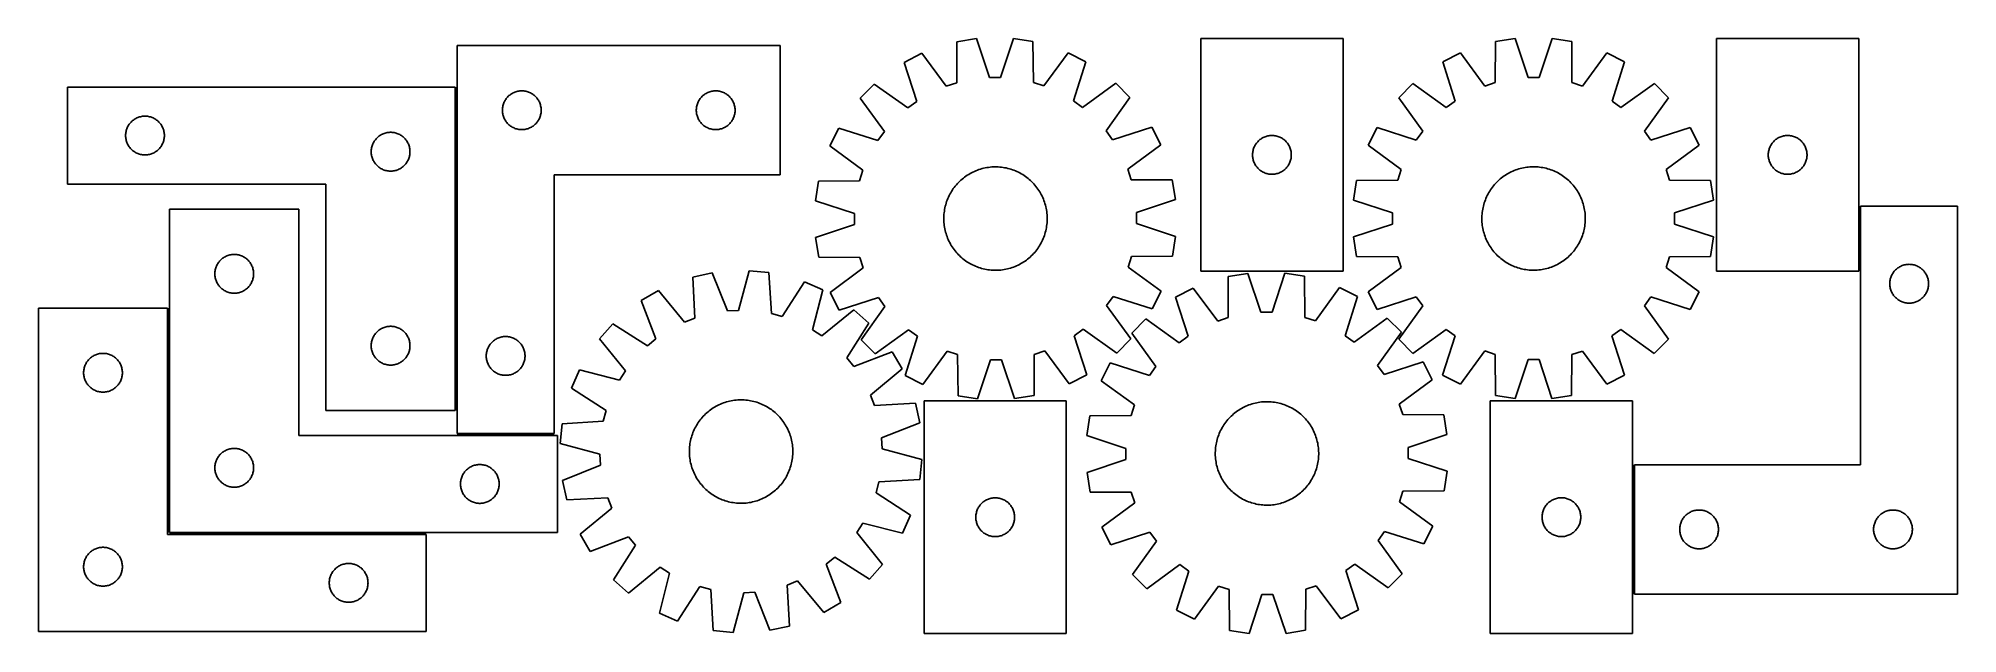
# Model space of a CAD drawing. Header units: millimetres. Extents: x 7 to 1491, y 7 to 467.
import ezdxf

# ---------------------------------------------------------------- set-up
doc = ezdxf.new("R2010")
doc.units = ezdxf.units.MM
doc.layers.add('COMMON', color=5, linetype='CONTINUOUS', true_color=0x0000ff)
doc.layers.add('CUT', color=7, linetype='CONTINUOUS', true_color=0x000000)

msp = doc.modelspace()

# ---------------------------------------------------------------- linework, layer by layer
at = {"layer": 'COMMON'}
for p, q in [((329.788046, 179.140905), (329.788046, 429.140905)), ((1415.543472, 286.709987), (1415.543472, 337.073273)), ((107.322846, 258.230986), (107.322846, 84.730987)), ((405.538046, 160.480988), (330.538046, 160.480988)), ((1240.543472, 37.073273), (1240.543472, 137.073273)), ((108.072847, 83.980986), (306.572846, 83.980986))]:
    msp.add_line(p, q, dxfattribs=at)
at = {"layer": 'CUT'}
for p, q in [((330.538046, 461.230988), (330.538046, 161.230988)), ((580.538046, 461.230988), (330.538046, 461.230988)), ((580.538046, 361.230988), (580.538046, 461.230988)), ((717.074154, 464.197828), (717.005628, 432.433539)), ((732.262603, 466.655782), (717.074154, 464.197828)), ((742.346117, 436.534403), (732.262603, 466.655782)), ((760.80129, 466.75167), (750.920413, 436.563212)), ((776.005914, 464.395835), (760.80129, 466.75167)), ((776.287887, 432.632723), (776.005914, 464.395835)), ((905.851707, 466.702907), (905.851707, 286.702907)), ((1015.851707, 466.702907), (905.851707, 466.702907)), ((1015.851707, 286.702907), (1015.851707, 466.702907)), ((1133.80772, 464.35822), (1133.628239, 432.594364)), ((1149.004663, 466.763105), (1133.80772, 464.35822)), ((1158.982899, 436.606687), (1149.004663, 466.763105)), ((1177.54351, 466.759304), (1167.557242, 436.605545)), ((1192.739812, 464.350372), (1177.54351, 466.759304)), ((1192.910833, 432.586469), (1192.739812, 464.350372)), ((1304.793471, 466.709987), (1304.793471, 286.709987)), ((1414.793471, 466.709987), (1304.793471, 466.709987)), ((1414.793471, 286.709987), (1414.793471, 466.709987)), ((689.961881, 455.287694), (676.276356, 448.256552)), ((676.276356, 448.256552), (686.026889, 418.025742)), ((708.859891, 429.756537), (689.961881, 455.287694)), ((803.177448, 455.66809), (784.451429, 430.010519)), ((816.909912, 448.72907), (803.177448, 455.66809)), ((807.362743, 418.433422), (816.909912, 448.72907)), ((1106.664488, 455.542846), (1092.954487, 448.559551)), ((1092.954487, 448.559551), (1102.599362, 418.294866)), ((1125.473201, 429.945832), (1106.664488, 455.542846)), ((1219.880694, 455.527768), (1201.065165, 429.935765)), ((1233.588835, 448.540822), (1219.880694, 455.527768)), ((1223.9359, 418.278707), (1233.588835, 448.540822)), ((653.244435, 431.404358), (642.401471, 420.488284)), ((679.107072, 412.962591), (653.244435, 431.404358)), ((717.005628, 432.433539), (708.859891, 429.756537)), ((750.920413, 436.563212), (742.346117, 436.534403)), ((784.451429, 430.010519), (776.287887, 432.632723)), ((840.054556, 432.032026), (814.316427, 413.416884)), ((850.970629, 421.189062), (840.054556, 432.032026)), ((1069.863841, 431.787912), (1058.982811, 420.90978)), ((1095.661901, 413.255917), (1069.863841, 431.787912)), ((1133.628239, 432.594364), (1125.473201, 429.945832)), ((1167.557242, 436.605545), (1158.982899, 436.606687)), ((1201.065165, 429.935765), (1192.910833, 432.586469)), ((1256.675014, 431.763034), (1230.872018, 413.237911)), ((1267.553145, 420.882004), (1256.675014, 431.763034)), ((329.038045, 429.140905), (29.038045, 429.140905)), ((29.038045, 429.140905), (29.038045, 354.140905)), ((329.038045, 179.140905), (329.038045, 429.140905)), ((366.135798, 415.423272), (366.370707, 416.159123)), ((366.370707, 416.159123), (366.643186, 416.881906)), ((366.643186, 416.881906), (366.952512, 417.589704)), ((366.952512, 417.589704), (367.297864, 418.280639)), ((367.297864, 418.280639), (367.678326, 418.95288)), ((367.678326, 418.95288), (368.092891, 419.604644)), ((368.092891, 419.604644), (368.540457, 420.234202)), ((368.540457, 420.234202), (369.019839, 420.839885)), ((369.019839, 420.839885), (369.529765, 421.420088)), ((369.529765, 421.420088), (370.068883, 421.973271)), ((370.068883, 421.973271), (370.635764, 422.497967)), ((370.635764, 422.497967), (371.228903, 422.992785)), ((371.228903, 422.992785), (371.846729, 423.456413)), ((371.846729, 423.456413), (372.487603, 423.887621)), ((372.487603, 423.887621), (373.149825, 424.285266)), ((373.149825, 424.285266), (373.831639, 424.648294)), ((373.831639, 424.648294), (374.531237, 424.975741)), ((374.531237, 424.975741), (375.246764, 425.26674)), ((375.246764, 425.26674), (375.976323, 425.520518)), ((375.976323, 425.520518), (376.717979, 425.736404)), ((376.717979, 425.736404), (377.469765, 425.913823)), ((377.469765, 425.913823), (378.229687, 426.052306)), ((378.229687, 426.052306), (378.995731, 426.151486)), ((378.995731, 426.151486), (379.765864, 426.211099)), ((379.765864, 426.211099), (380.538046, 426.230988)), ((380.538046, 426.230988), (381.310227, 426.211099)), ((381.310227, 426.211099), (382.080361, 426.151486)), ((382.080361, 426.151486), (382.846404, 426.052306)), ((382.846404, 426.052306), (383.606327, 425.913823)), ((383.606327, 425.913823), (384.358113, 425.736404)), ((384.358113, 425.736404), (385.099768, 425.520518)), ((385.099768, 425.520518), (385.829327, 425.26674)), ((385.829327, 425.26674), (386.544854, 424.975741)), ((386.544854, 424.975741), (387.244453, 424.648294)), ((387.244453, 424.648294), (387.926267, 424.285266)), ((387.926267, 424.285266), (388.588489, 423.887621)), ((388.588489, 423.887621), (389.229362, 423.456413)), ((389.229362, 423.456413), (389.847188, 422.992785)), ((389.847188, 422.992785), (390.440328, 422.497967)), ((390.440328, 422.497967), (391.007208, 421.973271)), ((391.007208, 421.973271), (391.546326, 421.420088)), ((391.546326, 421.420088), (392.056252, 420.839885)), ((392.056252, 420.839885), (392.535634, 420.234202)), ((392.535634, 420.234202), (392.983201, 419.604644)), ((392.983201, 419.604644), (393.397765, 418.95288)), ((393.397765, 418.95288), (393.778228, 418.280639)), ((393.778228, 418.280639), (394.12358, 417.589704)), ((394.12358, 417.589704), (394.432905, 416.881906)), ((394.432905, 416.881906), (394.705384, 416.159123)), ((394.705384, 416.159123), (394.940294, 415.423272)), ((516.135798, 415.423272), (516.370707, 416.159123)), ((516.370707, 416.159123), (516.643186, 416.881906)), ((516.643186, 416.881906), (516.952512, 417.589704)), ((516.952512, 417.589704), (517.297864, 418.280639)), ((517.297864, 418.280639), (517.678326, 418.95288)), ((517.678326, 418.95288), (518.092891, 419.604644)), ((518.092891, 419.604644), (518.540457, 420.234202)), ((518.540457, 420.234202), (519.019839, 420.839885)), ((519.019839, 420.839885), (519.529765, 421.420088)), ((519.529765, 421.420088), (520.068883, 421.973271)), ((520.068883, 421.973271), (520.635764, 422.497967)), ((520.635764, 422.497967), (521.228903, 422.992785)), ((521.228903, 422.992785), (521.846729, 423.456413)), ((521.846729, 423.456413), (522.487603, 423.887621)), ((522.487603, 423.887621), (523.149825, 424.285266)), ((523.149825, 424.285266), (523.831639, 424.648294)), ((523.831639, 424.648294), (524.531237, 424.975741)), ((524.531237, 424.975741), (525.246764, 425.26674)), ((525.246764, 425.26674), (525.976323, 425.520518)), ((525.976323, 425.520518), (526.717979, 425.736404)), ((526.717979, 425.736404), (527.469765, 425.913823)), ((527.469765, 425.913823), (528.229687, 426.052306)), ((528.229687, 426.052306), (528.995731, 426.151486)), ((528.995731, 426.151486), (529.765864, 426.211099)), ((529.765864, 426.211099), (530.538046, 426.230988)), ((530.538046, 426.230988), (531.310227, 426.211099)), ((531.310227, 426.211099), (532.080361, 426.151486)), ((532.080361, 426.151486), (532.846404, 426.052306)), ((532.846404, 426.052306), (533.606327, 425.913823)), ((533.606327, 425.913823), (534.358113, 425.736404)), ((534.358113, 425.736404), (535.099768, 425.520518)), ((535.099768, 425.520518), (535.829327, 425.26674)), ((535.829327, 425.26674), (536.544854, 424.975741)), ((536.544854, 424.975741), (537.244453, 424.648294)), ((537.244453, 424.648294), (537.926267, 424.285266)), ((537.926267, 424.285266), (538.588489, 423.887621)), ((538.588489, 423.887621), (539.229362, 423.456413)), ((539.229362, 423.456413), (539.847188, 422.992785)), ((539.847188, 422.992785), (540.440328, 422.497967)), ((540.440328, 422.497967), (541.007208, 421.973271)), ((541.007208, 421.973271), (541.546326, 421.420088)), ((541.546326, 421.420088), (542.056252, 420.839885)), ((542.056252, 420.839885), (542.535634, 420.234202)), ((542.535634, 420.234202), (542.983201, 419.604644)), ((542.983201, 419.604644), (543.397765, 418.95288)), ((543.397765, 418.95288), (543.778228, 418.280639)), ((543.778228, 418.280639), (544.12358, 417.589704)), ((544.12358, 417.589704), (544.432905, 416.881906)), ((544.432905, 416.881906), (544.705384, 416.159123)), ((544.705384, 416.159123), (544.940294, 415.423272)), ((642.401471, 420.488284), (661.016613, 394.750156)), ((686.026889, 418.025742), (679.107072, 412.962591)), ((814.316427, 413.416884), (807.362743, 418.433422)), ((832.528862, 395.326425), (850.970629, 421.189062)), ((1058.982811, 420.90978), (1077.507934, 395.106785)), ((1102.599362, 418.294866), (1095.661901, 413.255917)), ((1230.872018, 413.237911), (1223.9359, 418.278707)), ((1249.02115, 395.083944), (1267.553145, 420.882004)), ((76.81262, 400.332221), (77.276248, 400.950047)), ((77.276248, 400.950047), (77.771066, 401.543187)), ((77.771066, 401.543187), (78.295762, 402.110067)), ((78.295762, 402.110067), (78.848945, 402.649185)), ((78.848945, 402.649185), (79.429147, 403.159111)), ((79.429147, 403.159111), (80.034831, 403.638493)), ((80.034831, 403.638493), (80.664389, 404.08606)), ((80.664389, 404.08606), (81.316153, 404.500624)), ((81.316153, 404.500624), (81.988394, 404.881087)), ((81.988394, 404.881087), (82.679329, 405.226439)), ((82.679329, 405.226439), (83.387126, 405.535764)), ((83.387126, 405.535764), (84.109909, 405.808243)), ((84.109909, 405.808243), (84.84576, 406.043153)), ((84.84576, 406.043153), (85.592729, 406.23987)), ((85.592729, 406.23987), (86.348833, 406.397874)), ((86.348833, 406.397874), (87.112069, 406.516745)), ((87.112069, 406.516745), (87.880413, 406.596168)), ((87.880413, 406.596168), (88.651826, 406.635932)), ((88.651826, 406.635932), (89.424263, 406.635932)), ((89.424263, 406.635932), (90.195677, 406.596168)), ((90.195677, 406.596168), (90.96402, 406.516745)), ((90.96402, 406.516745), (91.727256, 406.397874)), ((91.727256, 406.397874), (92.483361, 406.23987)), ((92.483361, 406.23987), (93.230329, 406.043153)), ((93.230329, 406.043153), (93.96618, 405.808243)), ((93.96618, 405.808243), (94.688963, 405.535764)), ((94.688963, 405.535764), (95.396761, 405.226439)), ((95.396761, 405.226439), (96.087696, 404.881087)), ((96.087696, 404.881087), (96.759937, 404.500624)), ((96.759937, 404.500624), (97.411701, 404.08606)), ((97.411701, 404.08606), (98.041259, 403.638493)), ((98.041259, 403.638493), (98.646942, 403.159111)), ((98.646942, 403.159111), (99.227145, 402.649185)), ((99.227145, 402.649185), (99.780328, 402.110067)), ((99.780328, 402.110067), (100.305024, 401.543187)), ((100.305024, 401.543187), (100.799842, 400.950047)), ((100.799842, 400.950047), (101.26347, 400.332221)), ((365.543019, 411.617206), (365.582783, 412.38862)), ((365.543019, 410.844769), (365.543019, 411.617206)), ((365.582783, 410.073356), (365.543019, 410.844769)), ((365.582783, 412.38862), (365.662206, 413.156963)), ((365.662206, 409.305012), (365.582783, 410.073356)), ((365.662206, 413.156963), (365.781076, 413.920199)), ((365.781076, 408.541776), (365.662206, 409.305012)), ((365.781076, 413.920199), (365.93908, 414.676304)), ((365.93908, 407.785672), (365.781076, 408.541776)), ((365.93908, 414.676304), (366.135798, 415.423272)), ((366.135798, 407.038703), (365.93908, 407.785672)), ((366.370707, 406.302852), (366.135798, 407.038703)), ((366.643186, 405.580069), (366.370707, 406.302852)), ((366.952512, 404.872272), (366.643186, 405.580069)), ((367.297864, 404.181337), (366.952512, 404.872272)), ((367.678326, 403.509096), (367.297864, 404.181337)), ((368.092891, 402.857332), (367.678326, 403.509096)), ((368.540457, 402.227773), (368.092891, 402.857332)), ((369.019839, 401.62209), (368.540457, 402.227773)), ((369.529765, 401.041888), (369.019839, 401.62209)), ((370.068883, 400.488705), (369.529765, 401.041888)), ((391.546326, 401.041888), (391.007208, 400.488705)), ((392.056252, 401.62209), (391.546326, 401.041888)), ((392.535634, 402.227773), (392.056252, 401.62209)), ((392.983201, 402.857332), (392.535634, 402.227773)), ((393.397765, 403.509096), (392.983201, 402.857332)), ((393.778228, 404.181337), (393.397765, 403.509096)), ((394.12358, 404.872272), (393.778228, 404.181337)), ((394.432905, 405.580069), (394.12358, 404.872272)), ((394.705384, 406.302852), (394.432905, 405.580069)), ((394.940294, 407.038703), (394.705384, 406.302852)), ((394.940294, 415.423272), (395.137011, 414.676304)), ((395.137011, 407.785672), (394.940294, 407.038703)), ((395.137011, 414.676304), (395.295015, 413.920199)), ((395.295015, 408.541776), (395.137011, 407.785672)), ((395.295015, 413.920199), (395.413886, 413.156963)), ((395.413886, 409.305012), (395.295015, 408.541776)), ((395.413886, 413.156963), (395.493309, 412.38862)), ((395.493309, 410.073356), (395.413886, 409.305012)), ((395.493309, 412.38862), (395.533073, 411.617206)), ((395.533073, 410.844769), (395.493309, 410.073356)), ((395.533073, 411.617206), (395.533073, 410.844769)), ((515.543019, 411.617206), (515.582783, 412.38862)), ((515.543019, 410.844769), (515.543019, 411.617206)), ((515.582783, 410.073356), (515.543019, 410.844769)), ((515.582783, 412.38862), (515.662206, 413.156963)), ((515.662206, 409.305012), (515.582783, 410.073356)), ((515.662206, 413.156963), (515.781076, 413.920199)), ((515.781076, 408.541776), (515.662206, 409.305012)), ((515.781076, 413.920199), (515.93908, 414.676304)), ((515.93908, 407.785672), (515.781076, 408.541776)), ((515.93908, 414.676304), (516.135798, 415.423272)), ((516.135798, 407.038703), (515.93908, 407.785672)), ((516.370707, 406.302852), (516.135798, 407.038703)), ((516.643186, 405.580069), (516.370707, 406.302852)), ((516.952512, 404.872272), (516.643186, 405.580069)), ((517.297864, 404.181337), (516.952512, 404.872272)), ((517.678326, 403.509096), (517.297864, 404.181337)), ((518.092891, 402.857332), (517.678326, 403.509096)), ((518.540457, 402.227773), (518.092891, 402.857332)), ((519.019839, 401.62209), (518.540457, 402.227773)), ((519.529765, 401.041888), (519.019839, 401.62209)), ((520.068883, 400.488705), (519.529765, 401.041888)), ((541.546326, 401.041888), (541.007208, 400.488705)), ((542.056252, 401.62209), (541.546326, 401.041888)), ((542.535634, 402.227773), (542.056252, 401.62209)), ((542.983201, 402.857332), (542.535634, 402.227773)), ((543.397765, 403.509096), (542.983201, 402.857332)), ((543.778228, 404.181337), (543.397765, 403.509096)), ((544.12358, 404.872272), (543.778228, 404.181337)), ((544.432905, 405.580069), (544.12358, 404.872272)), ((544.705384, 406.302852), (544.432905, 405.580069)), ((544.940294, 407.038703), (544.705384, 406.302852)), ((544.940294, 415.423272), (545.137011, 414.676304)), ((545.137011, 407.785672), (544.940294, 407.038703)), ((545.137011, 414.676304), (545.295015, 413.920199)), ((545.295015, 408.541776), (545.137011, 407.785672)), ((545.295015, 413.920199), (545.413886, 413.156963)), ((545.413886, 409.305012), (545.295015, 408.541776)), ((545.413886, 413.156963), (545.493309, 412.38862)), ((545.493309, 410.073356), (545.413886, 409.305012)), ((545.493309, 412.38862), (545.533073, 411.617206)), ((545.533073, 410.844769), (545.493309, 410.073356)), ((545.533073, 411.617206), (545.533073, 410.844769)), ((74.038045, 391.640905), (74.057933, 392.413086)), ((74.057933, 390.868723), (74.038045, 391.640905)), ((74.057933, 392.413086), (74.117547, 393.18322)), ((74.117547, 390.09859), (74.057933, 390.868723)), ((74.117547, 393.18322), (74.216726, 393.949263)), ((74.216726, 389.332546), (74.117547, 390.09859)), ((74.216726, 393.949263), (74.355209, 394.709186)), ((74.355209, 388.572624), (74.216726, 389.332546)), ((74.355209, 394.709186), (74.532629, 395.460972)), ((74.532629, 387.820838), (74.355209, 388.572624)), ((74.532629, 395.460972), (74.748514, 396.202627)), ((74.748514, 387.079182), (74.532629, 387.820838)), ((74.748514, 396.202627), (75.002292, 396.932186)), ((75.002292, 386.349623), (74.748514, 387.079182)), ((75.002292, 396.932186), (75.293291, 397.647713)), ((75.293291, 385.634096), (75.002292, 386.349623)), ((75.293291, 397.647713), (75.620738, 398.347312)), ((75.620738, 398.347312), (75.983766, 399.029126)), ((75.983766, 399.029126), (76.381411, 399.691348)), ((76.381411, 399.691348), (76.81262, 400.332221)), ((101.26347, 400.332221), (101.694678, 399.691348)), ((101.694678, 399.691348), (102.092323, 399.029126)), ((102.092323, 399.029126), (102.455351, 398.347312)), ((102.455351, 398.347312), (102.782798, 397.647713)), ((102.782798, 397.647713), (103.073797, 396.932186)), ((103.073797, 386.349623), (102.782798, 385.634096)), ((103.073797, 396.932186), (103.327575, 396.202627)), ((103.327575, 387.079182), (103.073797, 386.349623)), ((103.327575, 396.202627), (103.543461, 395.460972)), ((103.543461, 387.820838), (103.327575, 387.079182)), ((103.543461, 395.460972), (103.72088, 394.709186)), ((103.72088, 388.572624), (103.543461, 387.820838)), ((103.72088, 394.709186), (103.859363, 393.949263)), ((103.859363, 389.332546), (103.72088, 388.572624)), ((103.859363, 393.949263), (103.958543, 393.18322)), ((103.958543, 390.09859), (103.859363, 389.332546)), ((103.958543, 393.18322), (104.018156, 392.413086)), ((104.018156, 390.868723), (103.958543, 390.09859)), ((104.018156, 392.413086), (104.038045, 391.640905)), ((104.038045, 391.640905), (104.018156, 390.868723)), ((265.620738, 385.847312), (265.983766, 386.529126)), ((265.983766, 386.529126), (266.381411, 387.191348)), ((266.381411, 387.191348), (266.81262, 387.832221)), ((266.81262, 387.832221), (267.276248, 388.450047)), ((267.276248, 388.450047), (267.771066, 389.043187)), ((267.771066, 389.043187), (268.295762, 389.610067)), ((268.295762, 389.610067), (268.848945, 390.149185)), ((268.848945, 390.149185), (269.429147, 390.659111)), ((269.429147, 390.659111), (270.034831, 391.138493)), ((270.034831, 391.138493), (270.664389, 391.58606)), ((270.664389, 391.58606), (271.316153, 392.000624)), ((271.316153, 392.000624), (271.988394, 392.381087)), ((271.988394, 392.381087), (272.679329, 392.726439)), ((272.679329, 392.726439), (273.387126, 393.035764)), ((273.387126, 393.035764), (274.109909, 393.308243)), ((274.109909, 393.308243), (274.84576, 393.543153)), ((274.84576, 393.543153), (275.592729, 393.73987)), ((275.592729, 393.73987), (276.348833, 393.897874)), ((276.348833, 393.897874), (277.112069, 394.016745)), ((277.112069, 394.016745), (277.880413, 394.096168)), ((277.880413, 394.096168), (278.651826, 394.135932)), ((278.651826, 394.135932), (279.424263, 394.135932)), ((279.424263, 394.135932), (280.195677, 394.096168)), ((280.195677, 394.096168), (280.96402, 394.016745)), ((280.96402, 394.016745), (281.727256, 393.897874)), ((281.727256, 393.897874), (282.483361, 393.73987)), ((282.483361, 393.73987), (283.230329, 393.543153)), ((283.230329, 393.543153), (283.96618, 393.308243)), ((283.96618, 393.308243), (284.688963, 393.035764)), ((284.688963, 393.035764), (285.396761, 392.726439)), ((285.396761, 392.726439), (286.087696, 392.381087)), ((286.087696, 392.381087), (286.759937, 392.000624)), ((286.759937, 392.000624), (287.411701, 391.58606)), ((287.411701, 391.58606), (288.041259, 391.138493)), ((288.041259, 391.138493), (288.646942, 390.659111)), ((288.646942, 390.659111), (289.227145, 390.149185)), ((289.227145, 390.149185), (289.780328, 389.610067)), ((289.780328, 389.610067), (290.305024, 389.043187)), ((290.305024, 389.043187), (290.799842, 388.450047)), ((290.799842, 388.450047), (291.26347, 387.832221)), ((291.26347, 387.832221), (291.694678, 387.191348)), ((291.694678, 387.191348), (292.092323, 386.529126)), ((292.092323, 386.529126), (292.455351, 385.847312)), ((370.635764, 399.964009), (370.068883, 400.488705)), ((371.228903, 399.469191), (370.635764, 399.964009)), ((371.846729, 399.005563), (371.228903, 399.469191)), ((372.487603, 398.574354), (371.846729, 399.005563)), ((373.149825, 398.176709), (372.487603, 398.574354)), ((373.831639, 397.813681), (373.149825, 398.176709)), ((374.531237, 397.486234), (373.831639, 397.813681)), ((375.246764, 397.195235), (374.531237, 397.486234)), ((375.976323, 396.941457), (375.246764, 397.195235)), ((376.717979, 396.725572), (375.976323, 396.941457)), ((377.469765, 396.548152), (376.717979, 396.725572)), ((378.229687, 396.409669), (377.469765, 396.548152)), ((378.995731, 396.31049), (378.229687, 396.409669)), ((379.765864, 396.250876), (378.995731, 396.31049)), ((380.538046, 396.230988), (379.765864, 396.250876)), ((381.310227, 396.250876), (380.538046, 396.230988)), ((382.080361, 396.31049), (381.310227, 396.250876)), ((382.846404, 396.409669), (382.080361, 396.31049)), ((383.606327, 396.548152), (382.846404, 396.409669)), ((384.358113, 396.725572), (383.606327, 396.548152)), ((385.099768, 396.941457), (384.358113, 396.725572)), ((385.829327, 397.195235), (385.099768, 396.941457)), ((386.544854, 397.486234), (385.829327, 397.195235)), ((387.244453, 397.813681), (386.544854, 397.486234)), ((387.926267, 398.176709), (387.244453, 397.813681)), ((388.588489, 398.574354), (387.926267, 398.176709)), ((389.229362, 399.005563), (388.588489, 398.574354)), ((389.847188, 399.469191), (389.229362, 399.005563)), ((390.440328, 399.964009), (389.847188, 399.469191)), ((391.007208, 400.488705), (390.440328, 399.964009)), ((520.635764, 399.964009), (520.068883, 400.488705)), ((521.228903, 399.469191), (520.635764, 399.964009)), ((521.846729, 399.005563), (521.228903, 399.469191)), ((522.487603, 398.574354), (521.846729, 399.005563)), ((523.149825, 398.176709), (522.487603, 398.574354)), ((523.831639, 397.813681), (523.149825, 398.176709)), ((524.531237, 397.486234), (523.831639, 397.813681)), ((525.246764, 397.195235), (524.531237, 397.486234)), ((525.976323, 396.941457), (525.246764, 397.195235)), ((526.717979, 396.725572), (525.976323, 396.941457)), ((527.469765, 396.548152), (526.717979, 396.725572)), ((528.229687, 396.409669), (527.469765, 396.548152)), ((528.995731, 396.31049), (528.229687, 396.409669)), ((529.765864, 396.250876), (528.995731, 396.31049)), ((530.538046, 396.230988), (529.765864, 396.250876)), ((531.310227, 396.250876), (530.538046, 396.230988)), ((532.080361, 396.31049), (531.310227, 396.250876)), ((532.846404, 396.409669), (532.080361, 396.31049)), ((533.606327, 396.548152), (532.846404, 396.409669)), ((534.358113, 396.725572), (533.606327, 396.548152)), ((535.099768, 396.941457), (534.358113, 396.725572)), ((535.829327, 397.195235), (535.099768, 396.941457)), ((536.544854, 397.486234), (535.829327, 397.195235)), ((537.244453, 397.813681), (536.544854, 397.486234)), ((537.926267, 398.176709), (537.244453, 397.813681)), ((538.588489, 398.574354), (537.926267, 398.176709)), ((539.229362, 399.005563), (538.588489, 398.574354)), ((539.847188, 399.469191), (539.229362, 399.005563)), ((540.440328, 399.964009), (539.847188, 399.469191)), ((541.007208, 400.488705), (540.440328, 399.964009)), ((625.704426, 397.34364), (618.765406, 383.611177)), ((656.000075, 387.796472), (625.704426, 397.34364)), ((661.016613, 394.750156), (656.000075, 387.796472)), ((837.592013, 388.406608), (832.528862, 395.326425)), ((867.822823, 398.157141), (837.592013, 388.406608)), ((874.853966, 384.471616), (867.822823, 398.157141)), ((948.854118, 385.706121), (949.3335, 386.311805)), ((949.3335, 386.311805), (949.843426, 386.892007)), ((949.843426, 386.892007), (950.382544, 387.44519)), ((950.382544, 387.44519), (950.949425, 387.969886)), ((950.949425, 387.969886), (951.542565, 388.464704)), ((951.542565, 388.464704), (952.16039, 388.928332)), ((952.16039, 388.928332), (952.801264, 389.35954)), ((952.801264, 389.35954), (953.463486, 389.757186)), ((953.463486, 389.757186), (954.1453, 390.120213)), ((954.1453, 390.120213), (954.844898, 390.447661)), ((954.844898, 390.447661), (955.560426, 390.738659)), ((955.560426, 390.738659), (956.289984, 390.992438)), ((956.289984, 390.992438), (957.03164, 391.208323)), ((957.03164, 391.208323), (957.783426, 391.385742)), ((957.783426, 391.385742), (958.543348, 391.524225)), ((958.543348, 391.524225), (959.309392, 391.623405)), ((959.309392, 391.623405), (960.079525, 391.683018)), ((960.079525, 391.683018), (960.851707, 391.702907)), ((960.851707, 391.702907), (961.623888, 391.683018)), ((961.623888, 391.683018), (962.394022, 391.623405)), ((962.394022, 391.623405), (963.160065, 391.524225)), ((963.160065, 391.524225), (963.919988, 391.385742)), ((963.919988, 391.385742), (964.671774, 391.208323)), ((964.671774, 391.208323), (965.413429, 390.992438)), ((965.413429, 390.992438), (966.142988, 390.738659)), ((966.142988, 390.738659), (966.858515, 390.447661)), ((966.858515, 390.447661), (967.558114, 390.120213)), ((967.558114, 390.120213), (968.239928, 389.757186)), ((968.239928, 389.757186), (968.90215, 389.35954)), ((968.90215, 389.35954), (969.543023, 388.928332)), ((969.543023, 388.928332), (970.160849, 388.464704)), ((970.160849, 388.464704), (970.753989, 387.969886)), ((970.753989, 387.969886), (971.320869, 387.44519)), ((971.320869, 387.44519), (971.859987, 386.892007)), ((971.859987, 386.892007), (972.369914, 386.311805)), ((972.369914, 386.311805), (972.849295, 385.706121)), ((1042.205023, 397.823602), (1035.218077, 384.115461)), ((1072.467138, 388.170666), (1042.205023, 397.823602)), ((1077.507934, 395.106785), (1072.467138, 388.170666)), ((1254.060099, 388.146483), (1249.02115, 395.083944)), ((1284.324784, 397.791358), (1254.060099, 388.146483)), ((1291.308079, 384.081357), (1284.324784, 397.791358)), ((1347.795882, 385.713201), (1348.275264, 386.318885)), ((1348.275264, 386.318885), (1348.78519, 386.899087)), ((1348.78519, 386.899087), (1349.324309, 387.45227)), ((1349.324309, 387.45227), (1349.891189, 387.976966)), ((1349.891189, 387.976966), (1350.484329, 388.471784)), ((1350.484329, 388.471784), (1351.102154, 388.935412)), ((1351.102154, 388.935412), (1351.743028, 389.36662)), ((1351.743028, 389.36662), (1352.40525, 389.764266)), ((1352.40525, 389.764266), (1353.087064, 390.127293)), ((1353.087064, 390.127293), (1353.786662, 390.454741)), ((1353.786662, 390.454741), (1354.50219, 390.745739)), ((1354.50219, 390.745739), (1355.231748, 390.999518)), ((1355.231748, 390.999518), (1355.973404, 391.215403)), ((1355.973404, 391.215403), (1356.72519, 391.392822)), ((1356.72519, 391.392822), (1357.485112, 391.531305)), ((1357.485112, 391.531305), (1358.251156, 391.630485)), ((1358.251156, 391.630485), (1359.02129, 391.690098)), ((1359.02129, 391.690098), (1359.793471, 391.709987)), ((1359.793471, 391.709987), (1360.565652, 391.690098)), ((1360.565652, 391.690098), (1361.335786, 391.630485)), ((1361.335786, 391.630485), (1362.10183, 391.531305)), ((1362.10183, 391.531305), (1362.861752, 391.392822)), ((1362.861752, 391.392822), (1363.613538, 391.215403)), ((1363.613538, 391.215403), (1364.355193, 390.999518)), ((1364.355193, 390.999518), (1365.084752, 390.745739)), ((1365.084752, 390.745739), (1365.800279, 390.454741)), ((1365.800279, 390.454741), (1366.499878, 390.127293)), ((1366.499878, 390.127293), (1367.181692, 389.764266)), ((1367.181692, 389.764266), (1367.843914, 389.36662)), ((1367.843914, 389.36662), (1368.484787, 388.935412)), ((1368.484787, 388.935412), (1369.102613, 388.471784)), ((1369.102613, 388.471784), (1369.695753, 387.976966)), ((1369.695753, 387.976966), (1370.262633, 387.45227)), ((1370.262633, 387.45227), (1370.801751, 386.899087)), ((1370.801751, 386.899087), (1371.311678, 386.318885)), ((1371.311678, 386.318885), (1371.79106, 385.713201)), ((75.620738, 384.934498), (75.293291, 385.634096)), ((75.983766, 384.252684), (75.620738, 384.934498)), ((76.381411, 383.590462), (75.983766, 384.252684)), ((76.81262, 382.949588), (76.381411, 383.590462)), ((77.276248, 382.331762), (76.81262, 382.949588)), ((77.771066, 381.738623), (77.276248, 382.331762)), ((78.295762, 381.171742), (77.771066, 381.738623)), ((78.848945, 380.632624), (78.295762, 381.171742)), ((79.429147, 380.122698), (78.848945, 380.632624)), ((80.034831, 379.643316), (79.429147, 380.122698)), ((80.664389, 379.19575), (80.034831, 379.643316)), ((81.316153, 378.781185), (80.664389, 379.19575)), ((81.988394, 378.400723), (81.316153, 378.781185)), ((82.679329, 378.055371), (81.988394, 378.400723)), ((83.387126, 377.746045), (82.679329, 378.055371)), ((84.109909, 377.473566), (83.387126, 377.746045)), ((84.84576, 377.238657), (84.109909, 377.473566)), ((85.592729, 377.041939), (84.84576, 377.238657)), ((86.348833, 376.883935), (85.592729, 377.041939)), ((87.112069, 376.765065), (86.348833, 376.883935)), ((87.880413, 376.685642), (87.112069, 376.765065)), ((88.651826, 376.645878), (87.880413, 376.685642)), ((89.424263, 376.645878), (88.651826, 376.645878)), ((90.195677, 376.685642), (89.424263, 376.645878)), ((90.96402, 376.765065), (90.195677, 376.685642)), ((91.727256, 376.883935), (90.96402, 376.765065)), ((92.483361, 377.041939), (91.727256, 376.883935)), ((93.230329, 377.238657), (92.483361, 377.041939)), ((93.96618, 377.473566), (93.230329, 377.238657)), ((94.688963, 377.746045), (93.96618, 377.473566)), ((95.396761, 378.055371), (94.688963, 377.746045)), ((96.087696, 378.400723), (95.396761, 378.055371)), ((96.759937, 378.781185), (96.087696, 378.400723)), ((97.411701, 379.19575), (96.759937, 378.781185)), ((98.041259, 379.643316), (97.411701, 379.19575)), ((98.646942, 380.122698), (98.041259, 379.643316)), ((99.227145, 380.632624), (98.646942, 380.122698)), ((99.780328, 381.171742), (99.227145, 380.632624)), ((100.305024, 381.738623), (99.780328, 381.171742)), ((100.799842, 382.331762), (100.305024, 381.738623)), ((101.26347, 382.949588), (100.799842, 382.331762)), ((101.694678, 383.590462), (101.26347, 382.949588)), ((102.092323, 384.252684), (101.694678, 383.590462)), ((102.455351, 384.934498), (102.092323, 384.252684)), ((102.782798, 385.634096), (102.455351, 384.934498)), ((264.038045, 379.140905), (264.057933, 379.913086)), ((264.057933, 378.368723), (264.038045, 379.140905)), ((264.057933, 379.913086), (264.117547, 380.68322)), ((264.117547, 377.59859), (264.057933, 378.368723)), ((264.117547, 380.68322), (264.216726, 381.449263)), ((264.216726, 376.832546), (264.117547, 377.59859)), ((264.216726, 381.449263), (264.355209, 382.209186)), ((264.355209, 376.072624), (264.216726, 376.832546)), ((264.355209, 382.209186), (264.532629, 382.960972)), ((264.532629, 375.320838), (264.355209, 376.072624)), ((264.532629, 382.960972), (264.748514, 383.702627)), ((264.748514, 374.579182), (264.532629, 375.320838)), ((264.748514, 383.702627), (265.002292, 384.432186)), ((265.002292, 373.849623), (264.748514, 374.579182)), ((265.002292, 384.432186), (265.293291, 385.147713)), ((265.293291, 373.134096), (265.002292, 373.849623)), ((265.293291, 385.147713), (265.620738, 385.847312)), ((265.620738, 372.434498), (265.293291, 373.134096)), ((265.983766, 371.752684), (265.620738, 372.434498)), ((266.381411, 371.090462), (265.983766, 371.752684)), ((292.092323, 371.752684), (291.694678, 371.090462)), ((292.455351, 372.434498), (292.092323, 371.752684)), ((292.455351, 385.847312), (292.782798, 385.147713)), ((292.782798, 373.134096), (292.455351, 372.434498)), ((292.782798, 385.147713), (293.073797, 384.432186)), ((293.073797, 373.849623), (292.782798, 373.134096)), ((293.073797, 384.432186), (293.327575, 383.702627)), ((293.327575, 374.579182), (293.073797, 373.849623)), ((293.327575, 383.702627), (293.543461, 382.960972)), ((293.543461, 375.320838), (293.327575, 374.579182)), ((293.543461, 382.960972), (293.72088, 382.209186)), ((293.72088, 376.072624), (293.543461, 375.320838)), ((293.72088, 382.209186), (293.859363, 381.449263)), ((293.859363, 376.832546), (293.72088, 376.072624)), ((293.859363, 381.449263), (293.958543, 380.68322)), ((293.958543, 377.59859), (293.859363, 376.832546)), ((293.958543, 380.68322), (294.018156, 379.913086)), ((294.018156, 378.368723), (293.958543, 377.59859)), ((294.018156, 379.913086), (294.038045, 379.140905)), ((294.038045, 379.140905), (294.018156, 378.368723)), ((618.765406, 383.611177), (644.422977, 364.885158)), ((849.322809, 365.573606), (874.853966, 384.471616)), ((945.85668, 377.089126), (945.896444, 377.860539)), ((945.85668, 376.316688), (945.85668, 377.089126)), ((945.896444, 375.545275), (945.85668, 376.316688)), ((945.896444, 377.860539), (945.975867, 378.628882)), ((945.975867, 374.776932), (945.896444, 375.545275)), ((945.975867, 378.628882), (946.094738, 379.392118)), ((946.094738, 374.013696), (945.975867, 374.776932)), ((946.094738, 379.392118), (946.252741, 380.148223)), ((946.252741, 373.257591), (946.094738, 374.013696)), ((946.252741, 380.148223), (946.449459, 380.895191)), ((946.449459, 372.510622), (946.252741, 373.257591)), ((946.449459, 380.895191), (946.684368, 381.631043)), ((946.684368, 371.774771), (946.449459, 372.510622)), ((946.684368, 381.631043), (946.956847, 382.353825)), ((946.956847, 371.051989), (946.684368, 371.774771)), ((946.956847, 382.353825), (947.266173, 383.061623)), ((947.266173, 383.061623), (947.611525, 383.752558)), ((947.611525, 383.752558), (947.991987, 384.424799)), ((947.991987, 384.424799), (948.406552, 385.076563)), ((948.406552, 385.076563), (948.854118, 385.706121)), ((972.849295, 385.706121), (973.296862, 385.076563)), ((973.296862, 385.076563), (973.711426, 384.424799)), ((973.711426, 384.424799), (974.091889, 383.752558)), ((974.091889, 383.752558), (974.437241, 383.061623)), ((974.437241, 383.061623), (974.746566, 382.353825)), ((974.746566, 382.353825), (975.019045, 381.631043)), ((975.019045, 371.774771), (974.746566, 371.051989)), ((975.019045, 381.631043), (975.253955, 380.895191)), ((975.253955, 372.510622), (975.019045, 371.774771)), ((975.253955, 380.895191), (975.450672, 380.148223)), ((975.450672, 373.257591), (975.253955, 372.510622)), ((975.450672, 380.148223), (975.608676, 379.392118)), ((975.608676, 374.013696), (975.450672, 373.257591)), ((975.608676, 379.392118), (975.727547, 378.628882)), ((975.727547, 374.776932), (975.608676, 374.013696)), ((975.727547, 378.628882), (975.80697, 377.860539)), ((975.80697, 375.545275), (975.727547, 374.776932)), ((975.80697, 377.860539), (975.846734, 377.089126)), ((975.846734, 376.316688), (975.80697, 375.545275)), ((975.846734, 377.089126), (975.846734, 376.316688)), ((1035.218077, 384.115461), (1060.81008, 365.299932)), ((1265.711066, 365.272644), (1291.308079, 384.081357)), ((1344.798444, 377.096206), (1344.838208, 377.867619)), ((1344.798444, 376.323768), (1344.798444, 377.096206)), ((1344.838208, 375.552355), (1344.798444, 376.323768)), ((1344.838208, 377.867619), (1344.917631, 378.635962)), ((1344.917631, 374.784012), (1344.838208, 375.552355)), ((1344.917631, 378.635962), (1345.036502, 379.399198)), ((1345.036502, 374.020776), (1344.917631, 374.784012)), ((1345.036502, 379.399198), (1345.194505, 380.155303)), ((1345.194505, 373.264671), (1345.036502, 374.020776)), ((1345.194505, 380.155303), (1345.391223, 380.902272)), ((1345.391223, 372.517703), (1345.194505, 373.264671)), ((1345.391223, 380.902272), (1345.626132, 381.638123)), ((1345.626132, 371.781851), (1345.391223, 372.517703)), ((1345.626132, 381.638123), (1345.898611, 382.360905)), ((1345.898611, 371.059069), (1345.626132, 371.781851)), ((1345.898611, 382.360905), (1346.207937, 383.068703)), ((1346.207937, 383.068703), (1346.553289, 383.759638)), ((1346.553289, 383.759638), (1346.933751, 384.431879)), ((1346.933751, 384.431879), (1347.348316, 385.083643)), ((1347.348316, 385.083643), (1347.795882, 385.713201)), ((1371.79106, 385.713201), (1372.238626, 385.083643)), ((1372.238626, 385.083643), (1372.65319, 384.431879)), ((1372.65319, 384.431879), (1373.033653, 383.759638)), ((1373.033653, 383.759638), (1373.379005, 383.068703)), ((1373.379005, 383.068703), (1373.68833, 382.360905)), ((1373.68833, 382.360905), (1373.960809, 381.638123)), ((1373.960809, 371.781851), (1373.68833, 371.059069)), ((1373.960809, 381.638123), (1374.195719, 380.902272)), ((1374.195719, 372.517703), (1373.960809, 371.781851)), ((1374.195719, 380.902272), (1374.392436, 380.155303)), ((1374.392436, 373.264671), (1374.195719, 372.517703)), ((1374.392436, 380.155303), (1374.55044, 379.399198)), ((1374.55044, 374.020776), (1374.392436, 373.264671)), ((1374.55044, 379.399198), (1374.669311, 378.635962)), ((1374.669311, 374.784012), (1374.55044, 374.020776)), ((1374.669311, 378.635962), (1374.748734, 377.867619)), ((1374.748734, 375.552355), (1374.669311, 374.784012)), ((1374.748734, 377.867619), (1374.788498, 377.096206)), ((1374.788498, 376.323768), (1374.748734, 375.552355)), ((1374.788498, 377.096206), (1374.788498, 376.323768)), ((266.81262, 370.449588), (266.381411, 371.090462)), ((267.276248, 369.831762), (266.81262, 370.449588)), ((267.771066, 369.238623), (267.276248, 369.831762)), ((268.295762, 368.671742), (267.771066, 369.238623)), ((268.848945, 368.132624), (268.295762, 368.671742)), ((269.429147, 367.622698), (268.848945, 368.132624)), ((270.034831, 367.143316), (269.429147, 367.622698)), ((270.664389, 366.69575), (270.034831, 367.143316)), ((271.316153, 366.281185), (270.664389, 366.69575)), ((271.988394, 365.900723), (271.316153, 366.281185)), ((272.679329, 365.555371), (271.988394, 365.900723)), ((273.387126, 365.246045), (272.679329, 365.555371)), ((274.109909, 364.973566), (273.387126, 365.246045)), ((274.84576, 364.738657), (274.109909, 364.973566)), ((275.592729, 364.541939), (274.84576, 364.738657)), ((276.348833, 364.383935), (275.592729, 364.541939)), ((277.112069, 364.265065), (276.348833, 364.383935)), ((277.880413, 364.185642), (277.112069, 364.265065)), ((278.651826, 364.145878), (277.880413, 364.185642)), ((279.424263, 364.145878), (278.651826, 364.145878)), ((280.195677, 364.185642), (279.424263, 364.145878)), ((280.96402, 364.265065), (280.195677, 364.185642)), ((281.727256, 364.383935), (280.96402, 364.265065)), ((282.483361, 364.541939), (281.727256, 364.383935)), ((283.230329, 364.738657), (282.483361, 364.541939)), ((283.96618, 364.973566), (283.230329, 364.738657)), ((284.688963, 365.246045), (283.96618, 364.973566)), ((285.396761, 365.555371), (284.688963, 365.246045)), ((286.087696, 365.900723), (285.396761, 365.555371)), ((286.759937, 366.281185), (286.087696, 365.900723)), ((287.411701, 366.69575), (286.759937, 366.281185)), ((288.041259, 367.143316), (287.411701, 366.69575)), ((288.646942, 367.622698), (288.041259, 367.143316)), ((289.227145, 368.132624), (288.646942, 367.622698)), ((289.780328, 368.671742), (289.227145, 368.132624)), ((290.305024, 369.238623), (289.780328, 368.671742)), ((290.799842, 369.831762), (290.305024, 369.238623)), ((291.26347, 370.449588), (290.799842, 369.831762)), ((291.694678, 371.090462), (291.26347, 370.449588)), ((405.538046, 161.230988), (405.538046, 361.230988)), ((405.538046, 361.230988), (580.538046, 361.230988)), ((610.037662, 356.439642), (607.681826, 341.235018)), ((641.800774, 356.721616), (610.037662, 356.439642)), ((644.422977, 364.885158), (641.800774, 356.721616)), ((719.292745, 356.283473), (720.212613, 357.13954)), ((720.212613, 357.13954), (721.158917, 357.96629)), ((721.158917, 357.96629), (722.130722, 358.762909)), ((722.130722, 358.762909), (723.127071, 359.528609)), ((723.127071, 359.528609), (724.146979, 360.262635)), ((724.146979, 360.262635), (725.18944, 360.964263)), ((725.18944, 360.964263), (726.253425, 361.6328)), ((726.253425, 361.6328), (727.337885, 362.267587)), ((727.337885, 362.267587), (728.441748, 362.867997)), ((728.441748, 362.867997), (729.563926, 363.433437)), ((729.563926, 363.433437), (730.703312, 363.96335)), ((730.703312, 363.96335), (731.85878, 364.457213)), ((731.85878, 364.457213), (733.029191, 364.914537)), ((733.029191, 364.914537), (734.213389, 365.334873)), ((734.213389, 365.334873), (735.410205, 365.717805)), ((735.410205, 365.717805), (736.61846, 366.062954)), ((736.61846, 366.062954), (737.836959, 366.369981)), ((737.836959, 366.369981), (739.064501, 366.638583)), ((739.064501, 366.638583), (740.299875, 366.868494)), ((740.299875, 366.868494), (741.54186, 367.059488)), ((741.54186, 367.059488), (742.789232, 367.211376)), ((742.789232, 367.211376), (744.04076, 367.324007)), ((744.04076, 367.324007), (745.295208, 367.397272)), ((745.295208, 367.397272), (746.551338, 367.431098)), ((746.551338, 367.431098), (747.80791, 367.425451)), ((747.80791, 367.425451), (749.063686, 367.380336)), ((749.063686, 367.380336), (750.317424, 367.295799)), ((750.317424, 367.295799), (751.567889, 367.171923)), ((751.567889, 367.171923), (752.813845, 367.00883)), ((752.813845, 367.00883), (754.054064, 366.806682)), ((754.054064, 366.806682), (755.287321, 366.565676)), ((755.287321, 366.565676), (756.5124, 366.286052)), ((756.5124, 366.286052), (757.72809, 365.968085)), ((757.72809, 365.968085), (758.933194, 365.61209)), ((758.933194, 365.61209), (760.12652, 365.218417)), ((760.12652, 365.218417), (761.306892, 364.787455)), ((761.306892, 364.787455), (762.473145, 364.319629)), ((762.473145, 364.319629), (763.624128, 363.815401)), ((763.624128, 363.815401), (764.758705, 363.275269)), ((764.758705, 363.275269), (765.875755, 362.699765)), ((765.875755, 362.699765), (766.974178, 362.089458)), ((766.974178, 362.089458), (768.052888, 361.444949)), ((768.052888, 361.444949), (769.110822, 360.766876)), ((769.110822, 360.766876), (770.146934, 360.055907)), ((770.146934, 360.055907), (771.160204, 359.312743)), ((771.160204, 359.312743), (772.14963, 358.538119)), ((772.14963, 358.538119), (773.114236, 357.732798)), ((773.114236, 357.732798), (774.05307, 356.897576)), ((774.05307, 356.897576), (774.965207, 356.033276)), ((851.999811, 357.427869), (849.322809, 365.573606)), ((883.7641, 357.359343), (851.999811, 357.427869)), ((886.222054, 342.170894), (883.7641, 357.359343)), ((947.266173, 370.344191), (946.956847, 371.051989)), ((947.611525, 369.653256), (947.266173, 370.344191)), ((947.991987, 368.981015), (947.611525, 369.653256)), ((948.406552, 368.329251), (947.991987, 368.981015)), ((948.854118, 367.699693), (948.406552, 368.329251)), ((949.3335, 367.094009), (948.854118, 367.699693)), ((949.843426, 366.513807), (949.3335, 367.094009)), ((950.382544, 365.960624), (949.843426, 366.513807)), ((950.949425, 365.435928), (950.382544, 365.960624)), ((951.542565, 364.94111), (950.949425, 365.435928)), ((952.16039, 364.477482), (951.542565, 364.94111)), ((952.801264, 364.046274), (952.16039, 364.477482)), ((953.463486, 363.648628), (952.801264, 364.046274)), ((954.1453, 363.285601), (953.463486, 363.648628)), ((954.844898, 362.958153), (954.1453, 363.285601)), ((955.560426, 362.667155), (954.844898, 362.958153)), ((956.289984, 362.413376), (955.560426, 362.667155)), ((957.03164, 362.197491), (956.289984, 362.413376)), ((957.783426, 362.020072), (957.03164, 362.197491)), ((958.543348, 361.881589), (957.783426, 362.020072)), ((959.309392, 361.782409), (958.543348, 361.881589)), ((960.079525, 361.722796), (959.309392, 361.782409)), ((960.851707, 361.702907), (960.079525, 361.722796)), ((961.623888, 361.722796), (960.851707, 361.702907)), ((962.394022, 361.782409), (961.623888, 361.722796)), ((963.160065, 361.881589), (962.394022, 361.782409)), ((963.919988, 362.020072), (963.160065, 361.881589)), ((964.671774, 362.197491), (963.919988, 362.020072)), ((965.413429, 362.413376), (964.671774, 362.197491)), ((966.142988, 362.667155), (965.413429, 362.413376)), ((966.858515, 362.958153), (966.142988, 362.667155)), ((967.558114, 363.285601), (966.858515, 362.958153)), ((968.239928, 363.648628), (967.558114, 363.285601)), ((968.90215, 364.046274), (968.239928, 363.648628)), ((969.543023, 364.477482), (968.90215, 364.046274)), ((970.160849, 364.94111), (969.543023, 364.477482)), ((970.753989, 365.435928), (970.160849, 364.94111)), ((971.320869, 365.960624), (970.753989, 365.435928)), ((971.859987, 366.513807), (971.320869, 365.960624)), ((972.369914, 367.094009), (971.859987, 366.513807)), ((972.849295, 367.699693), (972.369914, 367.094009)), ((973.296862, 368.329251), (972.849295, 367.699693)), ((973.711426, 368.981015), (973.296862, 368.329251)), ((974.091889, 369.653256), (973.711426, 368.981015)), ((974.437241, 370.344191), (974.091889, 369.653256)), ((974.746566, 371.051989), (974.437241, 370.344191)), ((1026.395473, 356.974578), (1023.986541, 341.778277)), ((1058.159376, 357.145599), (1026.395473, 356.974578)), ((1060.81008, 365.299932), (1058.159376, 357.145599)), ((1134.753736, 355.555359), (1135.649344, 356.436774)), ((1135.649344, 356.436774), (1136.572197, 357.289622)), ((1136.572197, 357.289622), (1137.521383, 358.113062)), ((1137.521383, 358.113062), (1138.495965, 358.906281)), ((1138.495965, 358.906281), (1139.494982, 359.668496)), ((1139.494982, 359.668496), (1140.517448, 360.398955)), ((1140.517448, 360.398955), (1141.562353, 361.096937)), ((1141.562353, 361.096937), (1142.628667, 361.761754)), ((1142.628667, 361.761754), (1143.715337, 362.392749)), ((1143.715337, 362.392749), (1144.821292, 362.989299)), ((1144.821292, 362.989299), (1145.945438, 363.550816)), ((1145.945438, 363.550816), (1147.086668, 364.076746)), ((1147.086668, 364.076746), (1148.243854, 364.566569)), ((1148.243854, 364.566569), (1149.415855, 365.019803)), ((1149.415855, 365.019803), (1150.601514, 365.435999)), ((1150.601514, 365.435999), (1151.799661, 365.814748)), ((1151.799661, 365.814748), (1153.009113, 366.155675)), ((1153.009113, 366.155675), (1154.228678, 366.458444)), ((1154.228678, 366.458444), (1155.457151, 366.722756)), ((1155.457151, 366.722756), (1156.69332, 366.94835)), ((1156.69332, 366.94835), (1157.935965, 367.135004)), ((1157.935965, 367.135004), (1159.18386, 367.282534)), ((1159.18386, 367.282534), (1160.435773, 367.390794)), ((1160.435773, 367.390794), (1161.690469, 367.459676)), ((1161.690469, 367.459676), (1162.94671, 367.489114)), ((1162.94671, 367.489114), (1164.203255, 367.479077)), ((1164.203255, 367.479077), (1165.458865, 367.429577)), ((1165.458865, 367.429577), (1166.712301, 367.340661)), ((1166.712301, 367.340661), (1167.962325, 367.212418)), ((1167.962325, 367.212418), (1169.207704, 367.044973)), ((1169.207704, 367.044973), (1170.447209, 366.838494)), ((1170.447209, 366.838494), (1171.679617, 366.593182)), ((1171.679617, 366.593182), (1172.903711, 366.30928)), ((1172.903711, 366.30928), (1174.118284, 365.987069)), ((1174.118284, 365.987069), (1175.322136, 365.626866)), ((1175.322136, 365.626866), (1176.514081, 365.229027)), ((1176.514081, 365.229027), (1177.69294, 364.793944)), ((1177.69294, 364.793944), (1178.857552, 364.322048)), ((1178.857552, 364.322048), (1180.006766, 363.813802)), ((1180.006766, 363.813802), (1181.139449, 363.26971)), ((1181.139449, 363.26971), (1182.254483, 362.690308)), ((1182.254483, 362.690308), (1183.350767, 362.076168)), ((1183.350767, 362.076168), (1184.427219, 361.427895)), ((1184.427219, 361.427895), (1185.482778, 360.746131)), ((1185.482778, 360.746131), (1186.5164, 360.031546)), ((1186.5164, 360.031546), (1187.527068, 359.284848)), ((1187.527068, 359.284848), (1188.513782, 358.506772)), ((1188.513782, 358.506772), (1189.475569, 357.698087)), ((1189.475569, 357.698087), (1190.41148, 356.85959)), ((1190.41148, 356.85959), (1191.320592, 355.992109)), ((1268.359598, 357.117606), (1265.711066, 365.272644)), ((1300.123453, 356.938125), (1268.359598, 357.117606)), ((1302.528338, 341.741182), (1300.123453, 356.938125)), ((1346.207937, 370.351271), (1345.898611, 371.059069)), ((1346.553289, 369.660336), (1346.207937, 370.351271)), ((1346.933751, 368.988095), (1346.553289, 369.660336)), ((1347.348316, 368.336331), (1346.933751, 368.988095)), ((1347.795882, 367.706773), (1347.348316, 368.336331)), ((1348.275264, 367.101089), (1347.795882, 367.706773)), ((1348.78519, 366.520887), (1348.275264, 367.101089)), ((1349.324309, 365.967704), (1348.78519, 366.520887)), ((1349.891189, 365.443008), (1349.324309, 365.967704)), ((1350.484329, 364.94819), (1349.891189, 365.443008)), ((1351.102154, 364.484562), (1350.484329, 364.94819)), ((1351.743028, 364.053354), (1351.102154, 364.484562)), ((1352.40525, 363.655708), (1351.743028, 364.053354)), ((1353.087064, 363.292681), (1352.40525, 363.655708)), ((1353.786662, 362.965233), (1353.087064, 363.292681)), ((1354.50219, 362.674235), (1353.786662, 362.965233)), ((1355.231748, 362.420456), (1354.50219, 362.674235)), ((1355.973404, 362.204571), (1355.231748, 362.420456)), ((1356.72519, 362.027152), (1355.973404, 362.204571)), ((1357.485112, 361.888669), (1356.72519, 362.027152)), ((1358.251156, 361.789489), (1357.485112, 361.888669)), ((1359.02129, 361.729876), (1358.251156, 361.789489)), ((1359.793471, 361.709987), (1359.02129, 361.729876)), ((1360.565652, 361.729876), (1359.793471, 361.709987)), ((1361.335786, 361.789489), (1360.565652, 361.729876)), ((1362.10183, 361.888669), (1361.335786, 361.789489)), ((1362.861752, 362.027152), (1362.10183, 361.888669)), ((1363.613538, 362.204571), (1362.861752, 362.027152)), ((1364.355193, 362.420456), (1363.613538, 362.204571)), ((1365.084752, 362.674235), (1364.355193, 362.420456)), ((1365.800279, 362.965233), (1365.084752, 362.674235)), ((1366.499878, 363.292681), (1365.800279, 362.965233)), ((1367.181692, 363.655708), (1366.499878, 363.292681)), ((1367.843914, 364.053354), (1367.181692, 363.655708)), ((1368.484787, 364.484562), (1367.843914, 364.053354)), ((1369.102613, 364.94819), (1368.484787, 364.484562)), ((1369.695753, 365.443008), (1369.102613, 364.94819)), ((1370.262633, 365.967704), (1369.695753, 365.443008)), ((1370.801751, 366.520887), (1370.262633, 365.967704)), ((1371.311678, 367.101089), (1370.801751, 366.520887)), ((1371.79106, 367.706773), (1371.311678, 367.101089)), ((1372.238626, 368.336331), (1371.79106, 367.706773)), ((1372.65319, 368.988095), (1372.238626, 368.336331)), ((1373.033653, 369.660336), (1372.65319, 368.988095)), ((1373.379005, 370.351271), (1373.033653, 369.660336)), ((1373.68833, 371.059069), (1373.379005, 370.351271)), ((29.038045, 354.140905), (229.038045, 354.140905)), ((229.038045, 354.140905), (229.038045, 179.140905)), ((709.21508, 340.560249), (709.646042, 341.740621)), ((709.646042, 341.740621), (710.113868, 342.906874)), ((710.113868, 342.906874), (710.618096, 344.057857)), ((710.618096, 344.057857), (711.158228, 345.192433)), ((711.158228, 345.192433), (711.733732, 346.309484)), ((711.733732, 346.309484), (712.344039, 347.407906)), ((712.344039, 347.407906), (712.988547, 348.486617)), ((712.988547, 348.486617), (713.666621, 349.54455)), ((713.666621, 349.54455), (714.37759, 350.580663)), ((714.37759, 350.580663), (715.120754, 351.593932)), ((715.120754, 351.593932), (715.895378, 352.583358)), ((715.895378, 352.583358), (716.700699, 353.547964)), ((716.700699, 353.547964), (717.535921, 354.486799)), ((717.535921, 354.486799), (718.400221, 355.398935)), ((718.400221, 355.398935), (719.292745, 356.283473)), ((774.965207, 356.033276), (775.849745, 355.140752)), ((775.849745, 355.140752), (776.705811, 354.220884)), ((776.705811, 354.220884), (777.532562, 353.27458)), ((777.532562, 353.27458), (778.32918, 352.302775)), ((778.32918, 352.302775), (779.09488, 351.306426)), ((779.09488, 351.306426), (779.828907, 350.286518)), ((779.828907, 350.286518), (780.530534, 349.244057)), ((780.530534, 349.244057), (781.199072, 348.180072)), ((781.199072, 348.180072), (781.833859, 347.095612)), ((781.833859, 347.095612), (782.434268, 345.991749)), ((782.434268, 345.991749), (782.999709, 344.869571)), ((782.999709, 344.869571), (783.529622, 343.730185)), ((783.529622, 343.730185), (784.023484, 342.574717)), ((784.023484, 342.574717), (784.480809, 341.404306)), ((856.100675, 332.08738), (886.222054, 342.170894)), ((1023.986541, 341.778277), (1054.1403, 331.792009)), ((1125.516818, 340.748847), (1125.951901, 341.927707)), ((1125.951901, 341.927707), (1126.423797, 343.092318)), ((1126.423797, 343.092318), (1126.932043, 344.241533)), ((1126.932043, 344.241533), (1127.476135, 345.374216)), ((1127.476135, 345.374216), (1128.055537, 346.489249)), ((1128.055537, 346.489249), (1128.669677, 347.585533)), ((1128.669677, 347.585533), (1129.31795, 348.661986)), ((1129.31795, 348.661986), (1129.999715, 349.717544)), ((1129.999715, 349.717544), (1130.714299, 350.751167)), ((1130.714299, 350.751167), (1131.460997, 351.761834)), ((1131.460997, 351.761834), (1132.239073, 352.748548)), ((1132.239073, 352.748548), (1133.047758, 353.710336)), ((1133.047758, 353.710336), (1133.886255, 354.646247)), ((1133.886255, 354.646247), (1134.753736, 355.555359)), ((1191.320592, 355.992109), (1192.202007, 355.096501)), ((1192.202007, 355.096501), (1193.054855, 354.173648)), ((1193.054855, 354.173648), (1193.878295, 353.224463)), ((1193.878295, 353.224463), (1194.671514, 352.24988)), ((1194.671514, 352.24988), (1195.433729, 351.250863)), ((1195.433729, 351.250863), (1196.164188, 350.228397)), ((1196.164188, 350.228397), (1196.862171, 349.183492)), ((1196.862171, 349.183492), (1197.526987, 348.117178)), ((1197.526987, 348.117178), (1198.157982, 347.030508)), ((1198.157982, 347.030508), (1198.754532, 345.924553)), ((1198.754532, 345.924553), (1199.316049, 344.800407)), ((1199.316049, 344.800407), (1199.841979, 343.659177)), ((1199.841979, 343.659177), (1200.331803, 342.501991)), ((1200.331803, 342.501991), (1200.785036, 341.32999)), ((1272.37192, 331.762946), (1302.528338, 341.741182)), ((208.072847, 334.730987), (108.072847, 334.730987)), ((108.072847, 334.730987), (108.072847, 84.730987)), ((208.072847, 159.730987), (208.072847, 334.730987)), ((607.681826, 341.235018), (637.870285, 331.354141)), ((637.870285, 331.354141), (637.899094, 322.779846)), ((707.002399, 326.985066), (707.008046, 328.241639)), ((707.036225, 325.728936), (707.002399, 326.985066)), ((707.008046, 328.241639), (707.053161, 329.497414)), ((707.053161, 329.497414), (707.137697, 330.751153)), ((707.137697, 330.751153), (707.261574, 332.001617)), ((707.261574, 332.001617), (707.424666, 333.247574)), ((707.424666, 333.247574), (707.626815, 334.487793)), ((707.626815, 334.487793), (707.867821, 335.72105)), ((707.867821, 335.72105), (708.147445, 336.946128)), ((708.147445, 336.946128), (708.465411, 338.161819)), ((708.465411, 338.161819), (708.821407, 339.366922)), ((708.821407, 339.366922), (709.21508, 340.560249)), ((784.480809, 341.404306), (784.901144, 340.220108)), ((784.901144, 340.220108), (785.284076, 339.023292)), ((785.284076, 339.023292), (785.629226, 337.815037)), ((785.629226, 337.815037), (785.936253, 336.596538)), ((785.936253, 336.596538), (786.204855, 335.368996)), ((786.204855, 335.368996), (786.434766, 334.133622)), ((786.434766, 334.133622), (786.625759, 332.891636)), ((786.625759, 332.891636), (786.777647, 331.644264)), ((786.777647, 331.644264), (786.890279, 330.392737)), ((786.890279, 330.392737), (786.963544, 329.138289)), ((786.963544, 329.138289), (786.997369, 327.882159)), ((786.997369, 327.882159), (786.991722, 326.625587)), ((856.129484, 323.513084), (856.100675, 332.08738)), ((1054.1403, 331.792009), (1054.139159, 323.217665)), ((1123.256731, 327.181476), (1123.266768, 328.438022)), ((1123.286169, 325.925236), (1123.256731, 327.181476)), ((1123.266768, 328.438022), (1123.316268, 329.693632)), ((1123.316268, 329.693632), (1123.405184, 330.947067)), ((1123.405184, 330.947067), (1123.533427, 332.197092)), ((1123.533427, 332.197092), (1123.700872, 333.442471)), ((1123.700872, 333.442471), (1123.907351, 334.681976)), ((1123.907351, 334.681976), (1124.152663, 335.914384)), ((1124.152663, 335.914384), (1124.436565, 337.138478)), ((1124.436565, 337.138478), (1124.758776, 338.353051)), ((1124.758776, 338.353051), (1125.118979, 339.556903)), ((1125.118979, 339.556903), (1125.516818, 340.748847)), ((1200.785036, 341.32999), (1201.201233, 340.144331)), ((1201.201233, 340.144331), (1201.579981, 338.946184)), ((1201.579981, 338.946184), (1201.920908, 337.736732)), ((1201.920908, 337.736732), (1202.223677, 336.517167)), ((1202.223677, 336.517167), (1202.487989, 335.288694)), ((1202.487989, 335.288694), (1202.713584, 334.052525)), ((1202.713584, 334.052525), (1202.900238, 332.80988)), ((1202.900238, 332.80988), (1203.047768, 331.561985)), ((1203.047768, 331.561985), (1203.156027, 330.310072)), ((1203.156027, 330.310072), (1203.224909, 329.055376)), ((1203.224909, 329.055376), (1203.254347, 327.799135)), ((1203.254347, 327.799135), (1203.244311, 326.54259)), ((1272.370778, 323.188603), (1272.37192, 331.762946)), ((1491.293472, 337.073273), (1416.293472, 337.073273)), ((1416.293472, 337.073273), (1416.293472, 137.073273)), ((1491.293472, 37.073273), (1491.293472, 337.073273)), ((637.899094, 322.779846), (607.777714, 312.696332)), ((607.777714, 312.696332), (610.235669, 297.507882)), ((707.10949, 324.474488), (707.036225, 325.728936)), ((707.222121, 323.222961), (707.10949, 324.474488)), ((707.374009, 321.975589), (707.222121, 323.222961)), ((707.565003, 320.733603), (707.374009, 321.975589)), ((707.794914, 319.49823), (707.565003, 320.733603)), ((708.063516, 318.270688), (707.794914, 319.49823)), ((708.370543, 317.052188), (708.063516, 318.270688)), ((708.715692, 315.843934), (708.370543, 317.052188)), ((709.098624, 314.647117), (708.715692, 315.843934)), ((709.518959, 313.462919), (709.098624, 314.647117)), ((709.976284, 312.292508), (709.518959, 313.462919)), ((710.470147, 311.13704), (709.976284, 312.292508)), ((783.8859, 311.960352), (783.381672, 310.809369)), ((784.353726, 313.126604), (783.8859, 311.960352)), ((784.784688, 314.306977), (784.353726, 313.126604)), ((785.178361, 315.500303), (784.784688, 314.306977)), ((785.534357, 316.705406), (785.178361, 315.500303)), ((785.852324, 317.921097), (785.534357, 316.705406)), ((786.131948, 319.146176), (785.852324, 317.921097)), ((786.372953, 320.379433), (786.131948, 319.146176)), ((786.575102, 321.619652), (786.372953, 320.379433)), ((786.738195, 322.865608), (786.575102, 321.619652)), ((786.862071, 324.116073), (786.738195, 322.865608)), ((786.946608, 325.369811), (786.862071, 324.116073)), ((786.991722, 326.625587), (786.946608, 325.369811)), ((886.317942, 313.632207), (856.129484, 323.513084)), ((883.962106, 298.427583), (886.317942, 313.632207)), ((1054.139159, 323.217665), (1023.98274, 313.239429)), ((1023.98274, 313.239429), (1026.387625, 298.042486)), ((1123.355052, 324.67054), (1123.286169, 325.925236)), ((1123.463311, 323.418627), (1123.355052, 324.67054)), ((1123.610841, 322.170732), (1123.463311, 323.418627)), ((1123.797495, 320.928087), (1123.610841, 322.170732)), ((1124.023089, 319.691918), (1123.797495, 320.928087)), ((1124.287401, 318.463445), (1124.023089, 319.691918)), ((1124.59017, 317.24388), (1124.287401, 318.463445)), ((1124.931097, 316.034427), (1124.59017, 317.24388)), ((1125.309846, 314.83628), (1124.931097, 316.034427)), ((1125.726042, 313.650621), (1125.309846, 314.83628)), ((1126.179276, 312.47862), (1125.726042, 313.650621)), ((1126.669099, 311.321434), (1126.179276, 312.47862)), ((1200.087281, 311.888293), (1199.579036, 310.739079)), ((1200.559178, 313.052905), (1200.087281, 311.888293)), ((1200.99426, 314.231764), (1200.559178, 313.052905)), ((1201.3921, 315.423709), (1200.99426, 314.231764)), ((1201.752302, 316.627561), (1201.3921, 315.423709)), ((1202.074514, 317.842134), (1201.752302, 316.627561)), ((1202.358415, 319.066228), (1202.074514, 317.842134)), ((1202.603727, 320.298636), (1202.358415, 319.066228)), ((1202.810207, 321.538141), (1202.603727, 320.298636)), ((1202.977651, 322.78352), (1202.810207, 321.538141)), ((1203.105894, 324.033544), (1202.977651, 322.78352)), ((1203.19481, 325.28698), (1203.105894, 324.033544)), ((1203.244311, 326.54259), (1203.19481, 325.28698)), ((1302.524538, 313.202335), (1272.370778, 323.188603)), ((1300.115605, 298.006033), (1302.524538, 313.202335)), ((149.069633, 296.728575), (149.699191, 297.176142)), ((149.699191, 297.176142), (150.350955, 297.590706)), ((150.350955, 297.590706), (151.023196, 297.971169)), ((151.023196, 297.971169), (151.714131, 298.316521)), ((151.714131, 298.316521), (152.421929, 298.625846)), ((152.421929, 298.625846), (153.144711, 298.898325)), ((153.144711, 298.898325), (153.880563, 299.133235)), ((153.880563, 299.133235), (154.627531, 299.329952)), ((154.627531, 299.329952), (155.383636, 299.487956)), ((155.383636, 299.487956), (156.146872, 299.606827)), ((156.146872, 299.606827), (156.915215, 299.68625)), ((156.915215, 299.68625), (157.686628, 299.726014)), ((157.686628, 299.726014), (158.459066, 299.726014)), ((158.459066, 299.726014), (159.230479, 299.68625)), ((159.230479, 299.68625), (159.998822, 299.606827)), ((159.998822, 299.606827), (160.762059, 299.487956)), ((160.762059, 299.487956), (161.518163, 299.329952)), ((161.518163, 299.329952), (162.265132, 299.133235)), ((162.265132, 299.133235), (163.000983, 298.898325)), ((163.000983, 298.898325), (163.723766, 298.625846)), ((163.723766, 298.625846), (164.431563, 298.316521)), ((164.431563, 298.316521), (165.122498, 297.971169)), ((165.122498, 297.971169), (165.794739, 297.590706)), ((165.794739, 297.590706), (166.446503, 297.176142)), ((166.446503, 297.176142), (167.076061, 296.728575)), ((610.235669, 297.507882), (641.999958, 297.439356)), ((641.999958, 297.439356), (644.67696, 289.293619)), ((711.00006, 309.997655), (710.470147, 311.13704)), ((711.5655, 308.875477), (711.00006, 309.997655)), ((712.16591, 307.771613), (711.5655, 308.875477)), ((712.800697, 306.687154), (712.16591, 307.771613)), ((713.469234, 305.623168), (712.800697, 306.687154)), ((714.170862, 304.580707), (713.469234, 305.623168)), ((714.904888, 303.560799), (714.170862, 304.580707)), ((715.670588, 302.564451), (714.904888, 303.560799)), ((716.467207, 301.592645), (715.670588, 302.564451)), ((717.293957, 300.646342), (716.467207, 301.592645)), ((718.150024, 299.726474), (717.293957, 300.646342)), ((719.034562, 298.83395), (718.150024, 299.726474)), ((719.946698, 297.96965), (719.034562, 298.83395)), ((720.885532, 297.134427), (719.946698, 297.96965)), ((721.850139, 296.329107), (720.885532, 297.134427)), ((773.787155, 297.727686), (772.840852, 296.900935)), ((774.707023, 298.583752), (773.787155, 297.727686)), ((775.599547, 299.46829), (774.707023, 298.583752)), ((776.463847, 300.380426), (775.599547, 299.46829)), ((777.29907, 301.319261), (776.463847, 300.380426)), ((778.10439, 302.283867), (777.29907, 301.319261)), ((778.879015, 303.273293), (778.10439, 302.283867)), ((779.622178, 304.286563), (778.879015, 303.273293)), ((780.333148, 305.322675), (779.622178, 304.286563)), ((781.011221, 306.380609), (780.333148, 305.322675)), ((781.655729, 307.459319), (781.011221, 306.380609)), ((782.266036, 308.557742), (781.655729, 307.459319)), ((782.84154, 309.674792), (782.266036, 308.557742)), ((783.381672, 310.809369), (782.84154, 309.674792)), ((849.576791, 289.982068), (852.198995, 298.14561)), ((852.198995, 298.14561), (883.962106, 298.427583)), ((1026.387625, 298.042486), (1058.151481, 297.863005)), ((1058.151481, 297.863005), (1060.800013, 289.707967)), ((1127.195029, 310.180205), (1126.669099, 311.321434)), ((1127.756546, 309.056058), (1127.195029, 310.180205)), ((1128.353096, 307.950104), (1127.756546, 309.056058)), ((1128.984091, 306.863434), (1128.353096, 307.950104)), ((1129.648908, 305.79712), (1128.984091, 306.863434)), ((1130.34689, 304.752214), (1129.648908, 305.79712)), ((1131.077349, 303.729748), (1130.34689, 304.752214)), ((1131.839564, 302.730731), (1131.077349, 303.729748)), ((1132.632783, 301.756149), (1131.839564, 302.730731)), ((1133.456223, 300.806963), (1132.632783, 301.756149)), ((1134.309071, 299.884111), (1133.456223, 300.806963)), ((1135.190486, 298.988502), (1134.309071, 299.884111)), ((1136.099598, 298.121022), (1135.190486, 298.988502)), ((1137.035509, 297.282525), (1136.099598, 298.121022)), ((1137.997297, 296.473839), (1137.035509, 297.282525)), ((1189.938882, 297.69099), (1188.989696, 296.86755)), ((1190.861734, 298.543838), (1189.938882, 297.69099)), ((1191.757343, 299.425253), (1190.861734, 298.543838)), ((1192.624823, 300.334365), (1191.757343, 299.425253)), ((1193.46332, 301.270276), (1192.624823, 300.334365)), ((1194.272006, 302.232063), (1193.46332, 301.270276)), ((1195.050081, 303.218777), (1194.272006, 302.232063)), ((1195.79678, 304.229445), (1195.050081, 303.218777)), ((1196.511364, 305.263068), (1195.79678, 304.229445)), ((1197.193129, 306.318626), (1196.511364, 305.263068)), ((1197.841401, 307.395078), (1197.193129, 306.318626)), ((1198.455541, 308.491362), (1197.841401, 307.395078)), ((1199.034944, 309.606396), (1198.455541, 308.491362)), ((1199.579036, 310.739079), (1199.034944, 309.606396)), ((1265.700999, 289.68068), (1268.351703, 297.835012)), ((1268.351703, 297.835012), (1300.115605, 298.006033)), ((143.072847, 284.730987), (143.092736, 285.503168)), ((143.092736, 283.958805), (143.072847, 284.730987)), ((143.092736, 285.503168), (143.152349, 286.273302)), ((143.152349, 283.188672), (143.092736, 283.958805)), ((143.152349, 286.273302), (143.251529, 287.039345)), ((143.251529, 282.422628), (143.152349, 283.188672)), ((143.251529, 287.039345), (143.390012, 287.799268)), ((143.390012, 281.662706), (143.251529, 282.422628)), ((143.390012, 287.799268), (143.567431, 288.551053)), ((143.567431, 288.551053), (143.783316, 289.292709)), ((143.783316, 289.292709), (144.037095, 290.022268)), ((144.037095, 290.022268), (144.328094, 290.737795)), ((144.328094, 290.737795), (144.655541, 291.437394)), ((144.655541, 291.437394), (145.018569, 292.119208)), ((145.018569, 292.119208), (145.416214, 292.78143)), ((145.416214, 292.78143), (145.847422, 293.422303)), ((145.847422, 293.422303), (146.31105, 294.040129)), ((146.31105, 294.040129), (146.805868, 294.633268)), ((146.805868, 294.633268), (147.330564, 295.200149)), ((147.330564, 295.200149), (147.883747, 295.739267)), ((147.883747, 295.739267), (148.463949, 296.249193)), ((148.463949, 296.249193), (149.069633, 296.728575)), ((167.076061, 296.728575), (167.681745, 296.249193)), ((167.681745, 296.249193), (168.261947, 295.739267)), ((168.261947, 295.739267), (168.81513, 295.200149)), ((168.81513, 295.200149), (169.339826, 294.633268)), ((169.339826, 294.633268), (169.834644, 294.040129)), ((169.834644, 294.040129), (170.298272, 293.422303)), ((170.298272, 293.422303), (170.729481, 292.78143)), ((170.729481, 292.78143), (171.127126, 292.119208)), ((171.127126, 292.119208), (171.490153, 291.437394)), ((171.490153, 291.437394), (171.817601, 290.737795)), ((171.817601, 290.737795), (172.108599, 290.022268)), ((172.108599, 290.022268), (172.362378, 289.292709)), ((172.362378, 289.292709), (172.578263, 288.551053)), ((172.578263, 288.551053), (172.755682, 287.799268)), ((172.755682, 287.799268), (172.894166, 287.039345)), ((172.894166, 282.422628), (172.755682, 281.662706)), ((172.894166, 287.039345), (172.993345, 286.273302)), ((172.993345, 283.188672), (172.894166, 282.422628)), ((172.993345, 286.273302), (173.052958, 285.503168)), ((173.052958, 283.958805), (172.993345, 283.188672)), ((173.052958, 285.503168), (173.072847, 284.730987)), ((173.072847, 284.730987), (173.052958, 283.958805)), ((527.875769, 285.502317), (512.84397, 282.219699)), ((512.84397, 282.219699), (514.507854, 250.498945)), ((539.586986, 255.975683), (527.875769, 285.502317)), ((556.366754, 287.154458), (548.14695, 256.472059)), ((571.677229, 285.631332), (556.366754, 287.154458)), ((573.691026, 253.930869), (571.677229, 285.631332)), ((644.67696, 289.293619), (619.145803, 270.395609)), ((722.839565, 295.554482), (721.850139, 296.329107)), ((723.852834, 294.811319), (722.839565, 295.554482)), ((724.888947, 294.100349), (723.852834, 294.811319)), ((725.94688, 293.422276), (724.888947, 294.100349)), ((727.025591, 292.777768), (725.94688, 293.422276)), ((728.124013, 292.167461), (727.025591, 292.777768)), ((729.241064, 291.591957), (728.124013, 292.167461)), ((730.37564, 291.051824), (729.241064, 291.591957)), ((731.526623, 290.547597), (730.37564, 291.051824)), ((732.692876, 290.079771), (731.526623, 290.547597)), ((733.873248, 289.648809), (732.692876, 290.079771)), ((735.066575, 289.255135), (733.873248, 289.648809)), ((736.271678, 288.89914), (735.066575, 289.255135)), ((737.487369, 288.581173), (736.271678, 288.89914)), ((738.712447, 288.301549), (737.487369, 288.581173)), ((739.945704, 288.060544), (738.712447, 288.301549)), ((741.185923, 287.858395), (739.945704, 288.060544)), ((742.43188, 287.695302), (741.185923, 287.858395)), ((743.682344, 287.571426), (742.43188, 287.695302)), ((744.936083, 287.486889), (743.682344, 287.571426)), ((746.191858, 287.441775), (744.936083, 287.486889)), ((747.448431, 287.436128), (746.191858, 287.441775)), ((748.704561, 287.469953), (747.448431, 287.436128)), ((749.959008, 287.543218), (748.704561, 287.469953)), ((751.210536, 287.65585), (749.959008, 287.543218)), ((752.457908, 287.807738), (751.210536, 287.65585)), ((753.699893, 287.998731), (752.457908, 287.807738)), ((754.935267, 288.228642), (753.699893, 287.998731)), ((756.162809, 288.497244), (754.935267, 288.228642)), ((757.381309, 288.804271), (756.162809, 288.497244)), ((758.589563, 289.149421), (757.381309, 288.804271)), ((759.78638, 289.532352), (758.589563, 289.149421)), ((760.970578, 289.952688), (759.78638, 289.532352)), ((762.140988, 290.410013), (760.970578, 289.952688)), ((763.296457, 290.903875), (762.140988, 290.410013)), ((764.435842, 291.433788), (763.296457, 290.903875)), ((765.55802, 291.999228), (764.435842, 291.433788)), ((766.661884, 292.599638), (765.55802, 291.999228)), ((767.746343, 293.234425), (766.661884, 292.599638)), ((768.810329, 293.902962), (767.746343, 293.234425)), ((769.85279, 294.60459), (768.810329, 293.902962)), ((770.872698, 295.338617), (769.85279, 294.60459)), ((771.869046, 296.104317), (770.872698, 295.338617)), ((772.840852, 296.900935), (771.869046, 296.104317)), ((875.234362, 271.256048), (849.576791, 289.982068)), ((905.851707, 286.702907), (1015.851707, 286.702907)), ((927.108866, 282.610648), (927.037567, 250.846365)), ((942.29753, 285.067277), (927.108866, 282.610648)), ((952.378415, 254.945017), (942.29753, 285.067277)), ((970.836225, 285.160674), (960.952713, 254.973078)), ((986.040643, 282.803511), (970.836225, 285.160674)), ((986.319844, 251.040375), (986.040643, 282.803511)), ((1060.800013, 289.707967), (1035.202999, 270.899255)), ((1138.984011, 295.695764), (1137.997297, 296.473839)), ((1139.994678, 294.949065), (1138.984011, 295.695764)), ((1141.028301, 294.234481), (1139.994678, 294.949065)), ((1142.083859, 293.552716), (1141.028301, 294.234481)), ((1143.160312, 292.904444), (1142.083859, 293.552716)), ((1144.256596, 292.290304), (1143.160312, 292.904444)), ((1145.371629, 291.710902), (1144.256596, 292.290304)), ((1146.504312, 291.166809), (1145.371629, 291.710902)), ((1147.653527, 290.658564), (1146.504312, 291.166809)), ((1148.818138, 290.186667), (1147.653527, 290.658564)), ((1149.996998, 289.751585), (1148.818138, 290.186667)), ((1151.188942, 289.353746), (1149.996998, 289.751585)), ((1152.392794, 288.993543), (1151.188942, 289.353746)), ((1153.607367, 288.671331), (1152.392794, 288.993543)), ((1154.831461, 288.38743), (1153.607367, 288.671331)), ((1156.063869, 288.142118), (1154.831461, 288.38743)), ((1157.303374, 287.935638), (1156.063869, 288.142118)), ((1158.548753, 287.768194), (1157.303374, 287.935638)), ((1159.798778, 287.639951), (1158.548753, 287.768194)), ((1161.052213, 287.551035), (1159.798778, 287.639951)), ((1162.307823, 287.501534), (1161.052213, 287.551035)), ((1163.564369, 287.491498), (1162.307823, 287.501534)), ((1164.820609, 287.520936), (1163.564369, 287.491498)), ((1166.075305, 287.589818), (1164.820609, 287.520936)), ((1167.327218, 287.698078), (1166.075305, 287.589818)), ((1168.575113, 287.845607), (1167.327218, 287.698078)), ((1169.817758, 288.032261), (1168.575113, 287.845607)), ((1171.053928, 288.257856), (1169.817758, 288.032261)), ((1172.282401, 288.522168), (1171.053928, 288.257856)), ((1173.501965, 288.824937), (1172.282401, 288.522168)), ((1174.711418, 289.165864), (1173.501965, 288.824937)), ((1175.909565, 289.544613), (1174.711418, 289.165864)), ((1177.095224, 289.960809), (1175.909565, 289.544613)), ((1178.267225, 290.414042), (1177.095224, 289.960809)), ((1179.424411, 290.903866), (1178.267225, 290.414042)), ((1180.56564, 291.429796), (1179.424411, 290.903866)), ((1181.689787, 291.991313), (1180.56564, 291.429796)), ((1182.795741, 292.587863), (1181.689787, 291.991313)), ((1183.882411, 293.218858), (1182.795741, 292.587863)), ((1184.948725, 293.883674), (1183.882411, 293.218858)), ((1185.993631, 294.581657), (1184.948725, 293.883674)), ((1187.016097, 295.312116), (1185.993631, 294.581657)), ((1188.015114, 296.074331), (1187.016097, 295.312116)), ((1188.989696, 296.86755), (1188.015114, 296.074331)), ((1291.293002, 270.865151), (1265.700999, 289.68068)), ((1304.793471, 286.709987), (1414.793471, 286.709987)), ((1439.626133, 282.001409), (1439.898612, 282.724192)), ((1439.898612, 282.724192), (1440.207938, 283.431989)), ((1440.207938, 283.431989), (1440.55329, 284.122924)), ((1440.55329, 284.122924), (1440.933752, 284.795165)), ((1440.933752, 284.795165), (1441.348317, 285.446929)), ((1441.348317, 285.446929), (1441.795883, 286.076487)), ((1441.795883, 286.076487), (1442.275265, 286.682171)), ((1442.275265, 286.682171), (1442.785191, 287.262373)), ((1442.785191, 287.262373), (1443.32431, 287.815556)), ((1443.32431, 287.815556), (1443.89119, 288.340252)), ((1443.89119, 288.340252), (1444.48433, 288.83507)), ((1444.48433, 288.83507), (1445.102155, 289.298698)), ((1445.102155, 289.298698), (1445.743029, 289.729907)), ((1445.743029, 289.729907), (1446.405251, 290.127552)), ((1446.405251, 290.127552), (1447.087065, 290.490579)), ((1447.087065, 290.490579), (1447.786663, 290.818027)), ((1447.786663, 290.818027), (1448.502191, 291.109025)), ((1448.502191, 291.109025), (1449.231749, 291.362804)), ((1449.231749, 291.362804), (1449.973405, 291.578689)), ((1449.973405, 291.578689), (1450.725191, 291.756108)), ((1450.725191, 291.756108), (1451.485113, 291.894592)), ((1451.485113, 291.894592), (1452.251157, 291.993771)), ((1452.251157, 291.993771), (1453.021291, 292.053384)), ((1453.021291, 292.053384), (1453.793472, 292.073273)), ((1453.793472, 292.073273), (1454.565653, 292.053384)), ((1454.565653, 292.053384), (1455.335787, 291.993771)), ((1455.335787, 291.993771), (1456.101831, 291.894592)), ((1456.101831, 291.894592), (1456.861753, 291.756108)), ((1456.861753, 291.756108), (1457.613539, 291.578689)), ((1457.613539, 291.578689), (1458.355194, 291.362804)), ((1458.355194, 291.362804), (1459.084753, 291.109025)), ((1459.084753, 291.109025), (1459.80028, 290.818027)), ((1459.80028, 290.818027), (1460.499879, 290.490579)), ((1460.499879, 290.490579), (1461.181693, 290.127552)), ((1461.181693, 290.127552), (1461.843915, 289.729907)), ((1461.843915, 289.729907), (1462.484788, 289.298698)), ((1462.484788, 289.298698), (1463.102614, 288.83507)), ((1463.102614, 288.83507), (1463.695754, 288.340252)), ((1463.695754, 288.340252), (1464.262634, 287.815556)), ((1464.262634, 287.815556), (1464.801752, 287.262373)), ((1464.801752, 287.262373), (1465.311679, 286.682171)), ((1465.311679, 286.682171), (1465.791061, 286.076487)), ((1465.791061, 286.076487), (1466.238627, 285.446929)), ((1466.238627, 285.446929), (1466.653191, 284.795165)), ((1466.653191, 284.795165), (1467.033654, 284.122924)), ((1467.033654, 284.122924), (1467.379006, 283.431989)), ((1467.379006, 283.431989), (1467.688331, 282.724192)), ((1467.688331, 282.724192), (1467.96081, 282.001409)), ((143.567431, 280.91092), (143.390012, 281.662706)), ((143.783316, 280.169264), (143.567431, 280.91092)), ((144.037095, 279.439705), (143.783316, 280.169264)), ((144.328094, 278.724178), (144.037095, 279.439705)), ((144.655541, 278.02458), (144.328094, 278.724178)), ((145.018569, 277.342766), (144.655541, 278.02458)), ((145.416214, 276.680544), (145.018569, 277.342766)), ((145.847422, 276.03967), (145.416214, 276.680544)), ((146.31105, 275.421844), (145.847422, 276.03967)), ((146.805868, 274.828705), (146.31105, 275.421844)), ((147.330564, 274.261824), (146.805868, 274.828705)), ((147.883747, 273.722706), (147.330564, 274.261824)), ((148.463949, 273.21278), (147.883747, 273.722706)), ((149.069633, 272.733398), (148.463949, 273.21278)), ((149.699191, 272.285831), (149.069633, 272.733398)), ((150.350955, 271.871267), (149.699191, 272.285831)), ((151.023196, 271.490805), (150.350955, 271.871267)), ((151.714131, 271.145453), (151.023196, 271.490805)), ((152.421929, 270.836127), (151.714131, 271.145453)), ((153.144711, 270.563648), (152.421929, 270.836127)), ((153.880563, 270.328739), (153.144711, 270.563648)), ((154.627531, 270.132021), (153.880563, 270.328739)), ((155.383636, 269.974017), (154.627531, 270.132021)), ((156.146872, 269.855147), (155.383636, 269.974017)), ((156.915215, 269.775724), (156.146872, 269.855147)), ((157.686628, 269.73596), (156.915215, 269.775724)), ((158.459066, 269.73596), (157.686628, 269.73596)), ((159.230479, 269.775724), (158.459066, 269.73596)), ((159.998822, 269.855147), (159.230479, 269.775724)), ((160.762059, 269.974017), (159.998822, 269.855147)), ((161.518163, 270.132021), (160.762059, 269.974017)), ((162.265132, 270.328739), (161.518163, 270.132021)), ((163.000983, 270.563648), (162.265132, 270.328739)), ((163.723766, 270.836127), (163.000983, 270.563648)), ((164.431563, 271.145453), (163.723766, 270.836127)), ((165.122498, 271.490805), (164.431563, 271.145453)), ((165.794739, 271.871267), (165.122498, 271.490805)), ((166.446503, 272.285831), (165.794739, 271.871267)), ((167.076061, 272.733398), (166.446503, 272.285831)), ((167.681745, 273.21278), (167.076061, 272.733398)), ((168.261947, 273.722706), (167.681745, 273.21278)), ((168.81513, 274.261824), (168.261947, 273.722706)), ((169.339826, 274.828705), (168.81513, 274.261824)), ((169.834644, 275.421844), (169.339826, 274.828705)), ((170.298272, 276.03967), (169.834644, 275.421844)), ((170.729481, 276.680544), (170.298272, 276.03967)), ((171.127126, 277.342766), (170.729481, 276.680544)), ((171.490153, 278.02458), (171.127126, 277.342766)), ((171.817601, 278.724178), (171.490153, 278.02458)), ((172.108599, 279.439705), (171.817601, 278.724178)), ((172.362378, 280.169264), (172.108599, 279.439705)), ((172.578263, 280.91092), (172.362378, 280.169264)), ((172.755682, 281.662706), (172.578263, 280.91092)), ((486.257972, 271.844221), (472.976268, 264.077184)), ((506.520233, 247.381688), (486.257972, 271.844221)), ((599.284306, 278.398412), (581.985424, 251.757777)), ((613.374761, 272.218637), (599.284306, 278.398412)), ((605.494014, 241.447407), (613.374761, 272.218637)), ((619.145803, 270.395609), (626.176945, 256.710085)), ((868.295342, 257.523585), (875.234362, 271.256048)), ((899.995815, 273.70288), (886.309677, 266.672932)), ((918.891597, 248.170074), (899.995815, 273.70288)), ((1013.211416, 274.073395), (994.483157, 248.417459)), ((1026.943273, 267.133177), (1013.211416, 274.073395)), ((1035.202999, 270.899255), (1042.186294, 257.189254)), ((1284.306056, 257.15701), (1291.293002, 270.865151)), ((1438.798445, 277.459492), (1438.838209, 278.230905)), ((1438.798445, 276.687054), (1438.798445, 277.459492)), ((1438.838209, 275.915641), (1438.798445, 276.687054)), ((1438.838209, 278.230905), (1438.917632, 278.999248)), ((1438.917632, 275.147298), (1438.838209, 275.915641)), ((1438.917632, 278.999248), (1439.036503, 279.762484)), ((1439.036503, 274.384062), (1438.917632, 275.147298)), ((1439.036503, 279.762484), (1439.194506, 280.518589)), ((1439.194506, 273.627957), (1439.036503, 274.384062)), ((1439.194506, 280.518589), (1439.391224, 281.265558)), ((1439.391224, 272.880989), (1439.194506, 273.627957)), ((1439.391224, 281.265558), (1439.626133, 282.001409)), ((1439.626133, 272.145137), (1439.391224, 272.880989)), ((1439.898612, 271.422355), (1439.626133, 272.145137)), ((1440.207938, 270.714557), (1439.898612, 271.422355)), ((1440.55329, 270.023622), (1440.207938, 270.714557)), ((1440.933752, 269.351381), (1440.55329, 270.023622)), ((1441.348317, 268.699617), (1440.933752, 269.351381)), ((1441.795883, 268.070059), (1441.348317, 268.699617)), ((1442.275265, 267.464375), (1441.795883, 268.070059)), ((1442.785191, 266.884173), (1442.275265, 267.464375)), ((1465.311679, 267.464375), (1464.801752, 266.884173)), ((1465.791061, 268.070059), (1465.311679, 267.464375)), ((1466.238627, 268.699617), (1465.791061, 268.070059)), ((1466.653191, 269.351381), (1466.238627, 268.699617)), ((1467.033654, 270.023622), (1466.653191, 269.351381)), ((1467.379006, 270.714557), (1467.033654, 270.023622)), ((1467.688331, 271.422355), (1467.379006, 270.714557)), ((1467.96081, 272.145137), (1467.688331, 271.422355)), ((1467.96081, 282.001409), (1468.19572, 281.265558)), ((1468.19572, 272.880989), (1467.96081, 272.145137)), ((1468.19572, 281.265558), (1468.392437, 280.518589)), ((1468.392437, 273.627957), (1468.19572, 272.880989)), ((1468.392437, 280.518589), (1468.550441, 279.762484)), ((1468.550441, 274.384062), (1468.392437, 273.627957)), ((1468.550441, 279.762484), (1468.669312, 278.999248)), ((1468.669312, 275.147298), (1468.550441, 274.384062)), ((1468.669312, 278.999248), (1468.748735, 278.230905)), ((1468.748735, 275.915641), (1468.669312, 275.147298)), ((1468.748735, 278.230905), (1468.788499, 277.459492)), ((1468.788499, 276.687054), (1468.748735, 275.915641)), ((1468.788499, 277.459492), (1468.788499, 276.687054)), ((106.572846, 258.230986), (6.572846, 258.230986)), ((6.572846, 258.230986), (6.572846, 8.230986)), ((106.572846, 83.230986), (106.572846, 258.230986)), ((472.976268, 264.077184), (484.360967, 234.423123)), ((548.14695, 256.472059), (539.586986, 255.975683)), ((581.985424, 251.757777), (573.691026, 253.930869)), ((637.395556, 256.808665), (612.710933, 236.817564)), ((626.176945, 256.710085), (656.407755, 266.460618)), ((648.88672, 246.57716), (637.395556, 256.808665)), ((661.470906, 259.540801), (643.029139, 233.678164)), ((656.407755, 266.460618), (661.470906, 259.540801)), ((832.983156, 260.117069), (837.999693, 267.070754)), ((851.598298, 234.378941), (832.983156, 260.117069)), ((837.999693, 267.070754), (868.295342, 257.523585)), ((886.309677, 266.672932), (896.057572, 236.441272)), ((960.952713, 254.973078), (952.378415, 254.945017)), ((1017.393461, 236.838361), (1026.943273, 267.133177)), ((1042.186294, 257.189254), (1072.450979, 266.834128)), ((1077.489928, 259.896668), (1058.957933, 234.098607)), ((1072.450979, 266.834128), (1077.489928, 259.896668)), ((1249.003144, 259.873827), (1254.043941, 266.809945)), ((1267.528267, 234.070831), (1249.003144, 259.873827)), ((1254.043941, 266.809945), (1284.306056, 257.15701)), ((1443.32431, 266.33099), (1442.785191, 266.884173)), ((1443.89119, 265.806294), (1443.32431, 266.33099)), ((1444.48433, 265.311476), (1443.89119, 265.806294)), ((1445.102155, 264.847848), (1444.48433, 265.311476)), ((1445.743029, 264.41664), (1445.102155, 264.847848)), ((1446.405251, 264.018994), (1445.743029, 264.41664)), ((1447.087065, 263.655967), (1446.405251, 264.018994)), ((1447.786663, 263.32852), (1447.087065, 263.655967)), ((1448.502191, 263.037521), (1447.786663, 263.32852)), ((1449.231749, 262.783742), (1448.502191, 263.037521)), ((1449.973405, 262.567857), (1449.231749, 262.783742)), ((1450.725191, 262.390438), (1449.973405, 262.567857)), ((1451.485113, 262.251955), (1450.725191, 262.390438)), ((1452.251157, 262.152775), (1451.485113, 262.251955)), ((1453.021291, 262.093162), (1452.251157, 262.152775)), ((1453.793472, 262.073273), (1453.021291, 262.093162)), ((1454.565653, 262.093162), (1453.793472, 262.073273)), ((1455.335787, 262.152775), (1454.565653, 262.093162)), ((1456.101831, 262.251955), (1455.335787, 262.152775)), ((1456.861753, 262.390438), (1456.101831, 262.251955)), ((1457.613539, 262.567857), (1456.861753, 262.390438)), ((1458.355194, 262.783742), (1457.613539, 262.567857)), ((1459.084753, 263.037521), (1458.355194, 262.783742)), ((1459.80028, 263.32852), (1459.084753, 263.037521)), ((1460.499879, 263.655967), (1459.80028, 263.32852)), ((1461.181693, 264.018994), (1460.499879, 263.655967)), ((1461.843915, 264.41664), (1461.181693, 264.018994)), ((1462.484788, 264.847848), (1461.843915, 264.41664)), ((1463.102614, 265.311476), (1462.484788, 264.847848)), ((1463.695754, 265.806294), (1463.102614, 265.311476)), ((1464.262634, 266.33099), (1463.695754, 265.806294)), ((1464.801752, 266.884173), (1464.262634, 266.33099)), ((266.381411, 237.191348), (266.81262, 237.832221)), ((266.81262, 237.832221), (267.276248, 238.450047)), ((267.276248, 238.450047), (267.771066, 239.043187)), ((267.771066, 239.043187), (268.295762, 239.610067)), ((268.295762, 239.610067), (268.848945, 240.149185)), ((268.848945, 240.149185), (269.429147, 240.659111)), ((269.429147, 240.659111), (270.034831, 241.138493)), ((270.034831, 241.138493), (270.664389, 241.58606)), ((270.664389, 241.58606), (271.316153, 242.000624)), ((271.316153, 242.000624), (271.988394, 242.381087)), ((271.988394, 242.381087), (272.679329, 242.726439)), ((272.679329, 242.726439), (273.387126, 243.035764)), ((273.387126, 243.035764), (274.109909, 243.308243)), ((274.109909, 243.308243), (274.84576, 243.543153)), ((274.84576, 243.543153), (275.592729, 243.73987)), ((275.592729, 243.73987), (276.348833, 243.897874)), ((276.348833, 243.897874), (277.112069, 244.016745)), ((277.112069, 244.016745), (277.880413, 244.096168)), ((277.880413, 244.096168), (278.651826, 244.135932)), ((278.651826, 244.135932), (279.424263, 244.135932)), ((279.424263, 244.135932), (280.195677, 244.096168)), ((280.195677, 244.096168), (280.96402, 244.016745)), ((280.96402, 244.016745), (281.727256, 243.897874)), ((281.727256, 243.897874), (282.483361, 243.73987)), ((282.483361, 243.73987), (283.230329, 243.543153)), ((283.230329, 243.543153), (283.96618, 243.308243)), ((283.96618, 243.308243), (284.688963, 243.035764)), ((284.688963, 243.035764), (285.396761, 242.726439)), ((285.396761, 242.726439), (286.087696, 242.381087)), ((286.087696, 242.381087), (286.759937, 242.000624)), ((286.759937, 242.000624), (287.411701, 241.58606)), ((287.411701, 241.58606), (288.041259, 241.138493)), ((288.041259, 241.138493), (288.646942, 240.659111)), ((288.646942, 240.659111), (289.227145, 240.149185)), ((289.227145, 240.149185), (289.780328, 239.610067)), ((289.780328, 239.610067), (290.305024, 239.043187)), ((290.305024, 239.043187), (290.799842, 238.450047)), ((290.799842, 238.450047), (291.26347, 237.832221)), ((291.26347, 237.832221), (291.694678, 237.191348)), ((450.89768, 245.993994), (440.666174, 234.50283)), ((477.727574, 228.990125), (450.89768, 245.993994)), ((514.507854, 250.498945), (506.520233, 247.381688)), ((612.710933, 236.817564), (605.494014, 241.447407)), ((631.882851, 219.747266), (648.88672, 246.57716)), ((653.945213, 222.835199), (679.683341, 241.450341)), ((679.683341, 241.450341), (686.637025, 236.433804)), ((807.972879, 236.841483), (814.892696, 241.904635)), ((814.892696, 241.904635), (840.755333, 223.462868)), ((863.276285, 249.822749), (852.432368, 238.907621)), ((852.432368, 238.907621), (871.045263, 213.167869)), ((889.137312, 231.378724), (863.276285, 249.822749)), ((927.037567, 250.846365), (918.891597, 248.170074)), ((994.483157, 248.417459), (986.319844, 251.040375)), ((1050.08646, 250.434113), (1024.346707, 231.821217)), ((1042.557563, 213.729168), (1061.001587, 239.590195)), ((1061.001587, 239.590195), (1050.08646, 250.434113)), ((1069.836065, 223.217578), (1095.63906, 241.742701)), ((1095.63906, 241.742701), (1102.575179, 236.701904)), ((1223.911717, 236.685746), (1230.849177, 241.724695)), ((1230.849177, 241.724695), (1256.647238, 223.1927)), ((52.380562, 222.633234), (53.12753, 222.829951)), ((53.12753, 222.829951), (53.883635, 222.987955)), ((53.883635, 222.987955), (54.646871, 223.106826)), ((54.646871, 223.106826), (55.415214, 223.186249)), ((55.415214, 223.186249), (56.186627, 223.226013)), ((56.186627, 223.226013), (56.959065, 223.226013)), ((56.959065, 223.226013), (57.730478, 223.186249)), ((57.730478, 223.186249), (58.498821, 223.106826)), ((58.498821, 223.106826), (59.262058, 222.987955)), ((59.262058, 222.987955), (60.018162, 222.829951)), ((60.018162, 222.829951), (60.765131, 222.633234)), ((264.038045, 229.140905), (264.057933, 229.913086)), ((264.057933, 228.368723), (264.038045, 229.140905)), ((264.057933, 229.913086), (264.117547, 230.68322)), ((264.117547, 227.59859), (264.057933, 228.368723)), ((264.117547, 230.68322), (264.216726, 231.449263)), ((264.216726, 226.832546), (264.117547, 227.59859)), ((264.216726, 231.449263), (264.355209, 232.209186)), ((264.355209, 226.072624), (264.216726, 226.832546)), ((264.355209, 232.209186), (264.532629, 232.960972)), ((264.532629, 225.320838), (264.355209, 226.072624)), ((264.532629, 232.960972), (264.748514, 233.702627)), ((264.748514, 224.579182), (264.532629, 225.320838)), ((264.748514, 233.702627), (265.002292, 234.432186)), ((265.002292, 223.849623), (264.748514, 224.579182)), ((265.002292, 234.432186), (265.293291, 235.147713)), ((265.293291, 223.134096), (265.002292, 223.849623)), ((265.293291, 235.147713), (265.620738, 235.847312)), ((265.620738, 222.434498), (265.293291, 223.134096)), ((265.620738, 235.847312), (265.983766, 236.529126)), ((265.983766, 236.529126), (266.381411, 237.191348)), ((291.694678, 237.191348), (292.092323, 236.529126)), ((292.092323, 236.529126), (292.455351, 235.847312)), ((292.455351, 235.847312), (292.782798, 235.147713)), ((292.782798, 223.134096), (292.455351, 222.434498)), ((292.782798, 235.147713), (293.073797, 234.432186)), ((293.073797, 223.849623), (292.782798, 223.134096)), ((293.073797, 234.432186), (293.327575, 233.702627)), ((293.327575, 224.579182), (293.073797, 223.849623)), ((293.327575, 233.702627), (293.543461, 232.960972)), ((293.543461, 225.320838), (293.327575, 224.579182)), ((293.543461, 232.960972), (293.72088, 232.209186)), ((293.72088, 226.072624), (293.543461, 225.320838)), ((293.72088, 232.209186), (293.859363, 231.449263)), ((293.859363, 226.832546), (293.72088, 226.072624)), ((293.859363, 231.449263), (293.958543, 230.68322)), ((293.958543, 227.59859), (293.859363, 226.832546)), ((293.958543, 230.68322), (294.018156, 229.913086)), ((294.018156, 228.368723), (293.958543, 227.59859)), ((294.018156, 229.913086), (294.038045, 229.140905)), ((294.038045, 229.140905), (294.018156, 228.368723)), ((353.082783, 222.38862), (353.162206, 223.156963)), ((353.162206, 223.156963), (353.281076, 223.920199)), ((353.281076, 223.920199), (353.43908, 224.676304)), ((353.43908, 224.676304), (353.635798, 225.423272)), ((353.635798, 225.423272), (353.870707, 226.159123)), ((353.870707, 226.159123), (354.143186, 226.881906)), ((354.143186, 226.881906), (354.452512, 227.589704)), ((354.452512, 227.589704), (354.797864, 228.280639)), ((354.797864, 228.280639), (355.178326, 228.95288)), ((355.178326, 228.95288), (355.592891, 229.604644)), ((355.592891, 229.604644), (356.040457, 230.234202)), ((356.040457, 230.234202), (356.519839, 230.839885)), ((356.519839, 230.839885), (357.029765, 231.420088)), ((357.029765, 231.420088), (357.568883, 231.973271)), ((357.568883, 231.973271), (358.135764, 232.497967)), ((358.135764, 232.497967), (358.728903, 232.992785)), ((358.728903, 232.992785), (359.346729, 233.456413)), ((359.346729, 233.456413), (359.987603, 233.887621)), ((359.987603, 233.887621), (360.649825, 234.285266)), ((360.649825, 234.285266), (361.331639, 234.648294)), ((361.331639, 234.648294), (362.031237, 234.975741)), ((362.031237, 234.975741), (362.746764, 235.26674)), ((362.746764, 235.26674), (363.476323, 235.520518)), ((363.476323, 235.520518), (364.217979, 235.736404)), ((364.217979, 235.736404), (364.969765, 235.913823)), ((364.969765, 235.913823), (365.729687, 236.052306)), ((365.729687, 236.052306), (366.495731, 236.151486)), ((366.495731, 236.151486), (367.265864, 236.211099)), ((367.265864, 236.211099), (368.038046, 236.230988)), ((368.038046, 236.230988), (368.810227, 236.211099)), ((368.810227, 236.211099), (369.580361, 236.151486)), ((369.580361, 236.151486), (370.346404, 236.052306)), ((370.346404, 236.052306), (371.106327, 235.913823)), ((371.106327, 235.913823), (371.858113, 235.736404)), ((371.858113, 235.736404), (372.599768, 235.520518)), ((372.599768, 235.520518), (373.329327, 235.26674)), ((373.329327, 235.26674), (374.044854, 234.975741)), ((374.044854, 234.975741), (374.744453, 234.648294)), ((374.744453, 234.648294), (375.426267, 234.285266)), ((375.426267, 234.285266), (376.088489, 233.887621)), ((376.088489, 233.887621), (376.729362, 233.456413)), ((376.729362, 233.456413), (377.347188, 232.992785)), ((377.347188, 232.992785), (377.940328, 232.497967)), ((377.940328, 232.497967), (378.507208, 231.973271)), ((378.507208, 231.973271), (379.046326, 231.420088)), ((379.046326, 231.420088), (379.556252, 230.839885)), ((379.556252, 230.839885), (380.035634, 230.234202)), ((380.035634, 230.234202), (380.483201, 229.604644)), ((380.483201, 229.604644), (380.897765, 228.95288)), ((380.897765, 228.95288), (381.278228, 228.280639)), ((381.278228, 228.280639), (381.62358, 227.589704)), ((381.62358, 227.589704), (381.932905, 226.881906)), ((381.932905, 226.881906), (382.205384, 226.159123)), ((382.205384, 226.159123), (382.440294, 225.423272)), ((382.440294, 225.423272), (382.637011, 224.676304)), ((382.637011, 224.676304), (382.795015, 223.920199)), ((382.795015, 223.920199), (382.913886, 223.156963)), ((382.913886, 223.156963), (382.993309, 222.38862)), ((440.666174, 234.50283), (460.657276, 209.818207)), ((484.360967, 234.423123), (477.727574, 228.990125)), ((666.96991, 224.498572), (637.315849, 213.113873)), ((643.029139, 233.678164), (653.945213, 222.835199)), ((674.736947, 211.216867), (666.96991, 224.498572)), ((686.637025, 236.433804), (677.089857, 206.138155)), ((690.82232, 199.199135), (709.548339, 224.856706)), ((709.548339, 224.856706), (717.711881, 222.234502)), ((776.994141, 222.433686), (785.139878, 225.110688)), ((785.139878, 225.110688), (804.037888, 199.579531)), ((817.723412, 206.610674), (807.972879, 236.841483)), ((840.755333, 223.462868), (851.598298, 234.378941)), ((896.057572, 236.441272), (889.137312, 231.378724)), ((1024.346707, 231.821217), (1017.393461, 236.838361)), ((1058.957933, 234.098607), (1069.836065, 223.217578)), ((1102.575179, 236.701904), (1092.922243, 206.43979)), ((1106.630384, 199.452843), (1125.445913, 225.044846)), ((1125.445913, 225.044846), (1133.600246, 222.394142)), ((1192.88284, 222.386247), (1201.037878, 225.034779)), ((1201.037878, 225.034779), (1219.84659, 199.437766)), ((1233.556591, 206.421061), (1223.911717, 236.685746)), ((1256.647238, 223.1927), (1267.528267, 234.070831)), ((41.572846, 208.230986), (41.592735, 209.003167)), ((41.592735, 207.458804), (41.572846, 208.230986)), ((41.592735, 209.003167), (41.652348, 209.773301)), ((41.652348, 209.773301), (41.751528, 210.539344)), ((41.751528, 210.539344), (41.890011, 211.299267)), ((41.890011, 211.299267), (42.06743, 212.051052)), ((42.06743, 212.051052), (42.283315, 212.792708)), ((42.283315, 212.792708), (42.537094, 213.522267)), ((42.537094, 213.522267), (42.828093, 214.237794)), ((42.828093, 214.237794), (43.15554, 214.937393)), ((43.15554, 214.937393), (43.518568, 215.619207)), ((43.518568, 215.619207), (43.916213, 216.281429)), ((43.916213, 216.281429), (44.347421, 216.922302)), ((44.347421, 216.922302), (44.811049, 217.540128)), ((44.811049, 217.540128), (45.305867, 218.133267)), ((45.305867, 218.133267), (45.830563, 218.700148)), ((45.830563, 218.700148), (46.383746, 219.239266)), ((46.383746, 219.239266), (46.963948, 219.749192)), ((46.963948, 219.749192), (47.569632, 220.228574)), ((47.569632, 220.228574), (48.19919, 220.676141)), ((48.19919, 220.676141), (48.850954, 221.090705)), ((48.850954, 221.090705), (49.523195, 221.471168)), ((49.523195, 221.471168), (50.21413, 221.81652)), ((50.21413, 221.81652), (50.921928, 222.125845)), ((50.921928, 222.125845), (51.64471, 222.398324)), ((51.64471, 222.398324), (52.380562, 222.633234)), ((60.765131, 222.633234), (61.500982, 222.398324)), ((61.500982, 222.398324), (62.223765, 222.125845)), ((62.223765, 222.125845), (62.931562, 221.81652)), ((62.931562, 221.81652), (63.622497, 221.471168)), ((63.622497, 221.471168), (64.294738, 221.090705)), ((64.294738, 221.090705), (64.946502, 220.676141)), ((64.946502, 220.676141), (65.57606, 220.228574)), ((65.57606, 220.228574), (66.181744, 219.749192)), ((66.181744, 219.749192), (66.761946, 219.239266)), ((66.761946, 219.239266), (67.315129, 218.700148)), ((67.315129, 218.700148), (67.839825, 218.133267)), ((67.839825, 218.133267), (68.334643, 217.540128)), ((68.334643, 217.540128), (68.798271, 216.922302)), ((68.798271, 216.922302), (69.22948, 216.281429)), ((69.22948, 216.281429), (69.627125, 215.619207)), ((69.627125, 215.619207), (69.990152, 214.937393)), ((69.990152, 214.937393), (70.3176, 214.237794)), ((70.3176, 214.237794), (70.608598, 213.522267)), ((70.608598, 213.522267), (70.862377, 212.792708)), ((70.862377, 212.792708), (71.078262, 212.051052)), ((71.078262, 212.051052), (71.255681, 211.299267)), ((71.255681, 211.299267), (71.394165, 210.539344)), ((71.394165, 210.539344), (71.493344, 209.773301)), ((71.493344, 209.773301), (71.552957, 209.003167)), ((71.552957, 209.003167), (71.572846, 208.230986)), ((71.572846, 208.230986), (71.552957, 207.458804)), ((265.983766, 221.752684), (265.620738, 222.434498)), ((266.381411, 221.090462), (265.983766, 221.752684)), ((266.81262, 220.449588), (266.381411, 221.090462)), ((267.276248, 219.831762), (266.81262, 220.449588)), ((267.771066, 219.238623), (267.276248, 219.831762)), ((268.295762, 218.671742), (267.771066, 219.238623)), ((268.848945, 218.132624), (268.295762, 218.671742)), ((269.429147, 217.622698), (268.848945, 218.132624)), ((270.034831, 217.143316), (269.429147, 217.622698)), ((270.664389, 216.69575), (270.034831, 217.143316)), ((271.316153, 216.281185), (270.664389, 216.69575)), ((271.988394, 215.900723), (271.316153, 216.281185)), ((272.679329, 215.555371), (271.988394, 215.900723)), ((273.387126, 215.246045), (272.679329, 215.555371)), ((274.109909, 214.973566), (273.387126, 215.246045)), ((274.84576, 214.738657), (274.109909, 214.973566)), ((275.592729, 214.541939), (274.84576, 214.738657)), ((276.348833, 214.383935), (275.592729, 214.541939)), ((277.112069, 214.265065), (276.348833, 214.383935)), ((277.880413, 214.185642), (277.112069, 214.265065)), ((278.651826, 214.145878), (277.880413, 214.185642)), ((279.424263, 214.145878), (278.651826, 214.145878)), ((280.195677, 214.185642), (279.424263, 214.145878)), ((280.96402, 214.265065), (280.195677, 214.185642)), ((281.727256, 214.383935), (280.96402, 214.265065)), ((282.483361, 214.541939), (281.727256, 214.383935)), ((283.230329, 214.738657), (282.483361, 214.541939)), ((283.96618, 214.973566), (283.230329, 214.738657)), ((284.688963, 215.246045), (283.96618, 214.973566)), ((285.396761, 215.555371), (284.688963, 215.246045)), ((286.087696, 215.900723), (285.396761, 215.555371)), ((286.759937, 216.281185), (286.087696, 215.900723)), ((287.411701, 216.69575), (286.759937, 216.281185)), ((288.041259, 217.143316), (287.411701, 216.69575)), ((288.646942, 217.622698), (288.041259, 217.143316)), ((289.227145, 218.132624), (288.646942, 217.622698)), ((289.780328, 218.671742), (289.227145, 218.132624)), ((290.305024, 219.238623), (289.780328, 218.671742)), ((290.799842, 219.831762), (290.305024, 219.238623)), ((291.26347, 220.449588), (290.799842, 219.831762)), ((291.694678, 221.090462), (291.26347, 220.449588)), ((292.092323, 221.752684), (291.694678, 221.090462)), ((292.455351, 222.434498), (292.092323, 221.752684)), ((353.043019, 221.617206), (353.082783, 222.38862)), ((353.043019, 220.844769), (353.043019, 221.617206)), ((353.082783, 220.073356), (353.043019, 220.844769)), ((353.162206, 219.305012), (353.082783, 220.073356)), ((353.281076, 218.541776), (353.162206, 219.305012)), ((353.43908, 217.785672), (353.281076, 218.541776)), ((353.635798, 217.038703), (353.43908, 217.785672)), ((353.870707, 216.302852), (353.635798, 217.038703)), ((354.143186, 215.580069), (353.870707, 216.302852)), ((354.452512, 214.872272), (354.143186, 215.580069)), ((354.797864, 214.181337), (354.452512, 214.872272)), ((355.178326, 213.509096), (354.797864, 214.181337)), ((355.592891, 212.857332), (355.178326, 213.509096)), ((356.040457, 212.227773), (355.592891, 212.857332)), ((356.519839, 211.62209), (356.040457, 212.227773)), ((357.029765, 211.041888), (356.519839, 211.62209)), ((357.568883, 210.488705), (357.029765, 211.041888)), ((358.135764, 209.964009), (357.568883, 210.488705)), ((358.728903, 209.469191), (358.135764, 209.964009)), ((359.346729, 209.005563), (358.728903, 209.469191)), ((359.987603, 208.574354), (359.346729, 209.005563)), ((360.649825, 208.176709), (359.987603, 208.574354)), ((361.331639, 207.813681), (360.649825, 208.176709)), ((375.426267, 208.176709), (374.744453, 207.813681)), ((376.088489, 208.574354), (375.426267, 208.176709)), ((376.729362, 209.005563), (376.088489, 208.574354)), ((377.347188, 209.469191), (376.729362, 209.005563)), ((377.940328, 209.964009), (377.347188, 209.469191)), ((378.507208, 210.488705), (377.940328, 209.964009)), ((379.046326, 211.041888), (378.507208, 210.488705)), ((379.556252, 211.62209), (379.046326, 211.041888)), ((380.035634, 212.227773), (379.556252, 211.62209)), ((380.483201, 212.857332), (380.035634, 212.227773)), ((380.897765, 213.509096), (380.483201, 212.857332)), ((381.278228, 214.181337), (380.897765, 213.509096)), ((381.62358, 214.872272), (381.278228, 214.181337)), ((381.932905, 215.580069), (381.62358, 214.872272)), ((382.205384, 216.302852), (381.932905, 215.580069)), ((382.440294, 217.038703), (382.205384, 216.302852)), ((382.637011, 217.785672), (382.440294, 217.038703)), ((382.795015, 218.541776), (382.637011, 217.785672)), ((382.913886, 219.305012), (382.795015, 218.541776)), ((382.993309, 220.073356), (382.913886, 219.305012)), ((382.993309, 222.38862), (383.033073, 221.617206)), ((383.033073, 220.844769), (382.993309, 220.073356)), ((383.033073, 221.617206), (383.033073, 220.844769)), ((425.256203, 210.482035), (419.076427, 196.39158)), ((456.027432, 202.601288), (425.256203, 210.482035)), ((460.657276, 209.818207), (456.027432, 202.601288)), ((637.315849, 213.113873), (631.882851, 219.747266)), ((650.274414, 190.954606), (674.736947, 211.216867)), ((717.711881, 222.234502), (717.993855, 190.471391)), ((733.198478, 188.115555), (743.079356, 218.304013)), ((743.079356, 218.304013), (751.653651, 218.332822)), ((751.653651, 218.332822), (761.737165, 188.211443)), ((776.925615, 190.669397), (776.994141, 222.433686)), ((835.733304, 215.764435), (828.793085, 202.032577)), ((866.028119, 206.214622), (835.733304, 215.764435)), ((871.045263, 213.167869), (866.028119, 206.214622)), ((1047.62011, 206.808909), (1042.557563, 213.729168)), ((1077.851771, 216.556804), (1047.62011, 206.808909)), ((1084.881719, 202.870665), (1077.851771, 216.556804)), ((1133.600246, 222.394142), (1133.771267, 190.63024)), ((1148.967568, 188.221307), (1158.953836, 218.375067)), ((1158.953836, 218.375067), (1167.52818, 218.373925)), ((1167.52818, 218.373925), (1177.506416, 188.217507)), ((1192.703359, 190.622392), (1192.88284, 222.386247)), ((41.652348, 206.688671), (41.592735, 207.458804)), ((41.751528, 205.922627), (41.652348, 206.688671)), ((41.890011, 205.162705), (41.751528, 205.922627)), ((42.06743, 204.410919), (41.890011, 205.162705)), ((42.283315, 203.669263), (42.06743, 204.410919)), ((42.537094, 202.939704), (42.283315, 203.669263)), ((42.828093, 202.224177), (42.537094, 202.939704)), ((43.15554, 201.524579), (42.828093, 202.224177)), ((43.518568, 200.842765), (43.15554, 201.524579)), ((43.916213, 200.180543), (43.518568, 200.842765)), ((44.347421, 199.539669), (43.916213, 200.180543)), ((44.811049, 198.921843), (44.347421, 199.539669)), ((45.305867, 198.328704), (44.811049, 198.921843)), ((45.830563, 197.761823), (45.305867, 198.328704)), ((46.383746, 197.222705), (45.830563, 197.761823)), ((46.963948, 196.712779), (46.383746, 197.222705)), ((47.569632, 196.233397), (46.963948, 196.712779)), ((48.19919, 195.78583), (47.569632, 196.233397)), ((48.850954, 195.371266), (48.19919, 195.78583)), ((49.523195, 194.990804), (48.850954, 195.371266)), ((50.21413, 194.645452), (49.523195, 194.990804)), ((50.921928, 194.336126), (50.21413, 194.645452)), ((51.64471, 194.063647), (50.921928, 194.336126)), ((52.380562, 193.828738), (51.64471, 194.063647)), ((53.12753, 193.63202), (52.380562, 193.828738)), ((53.883635, 193.474016), (53.12753, 193.63202)), ((54.646871, 193.355146), (53.883635, 193.474016)), ((55.415214, 193.275723), (54.646871, 193.355146)), ((56.186627, 193.235959), (55.415214, 193.275723)), ((56.959065, 193.235959), (56.186627, 193.235959)), ((57.730478, 193.275723), (56.959065, 193.235959)), ((58.498821, 193.355146), (57.730478, 193.275723)), ((59.262058, 193.474016), (58.498821, 193.355146)), ((60.018162, 193.63202), (59.262058, 193.474016)), ((60.765131, 193.828738), (60.018162, 193.63202)), ((61.500982, 194.063647), (60.765131, 193.828738)), ((62.223765, 194.336126), (61.500982, 194.063647)), ((62.931562, 194.645452), (62.223765, 194.336126)), ((63.622497, 194.990804), (62.931562, 194.645452)), ((64.294738, 195.371266), (63.622497, 194.990804)), ((64.946502, 195.78583), (64.294738, 195.371266)), ((65.57606, 196.233397), (64.946502, 195.78583)), ((66.181744, 196.712779), (65.57606, 196.233397)), ((66.761946, 197.222705), (66.181744, 196.712779)), ((67.315129, 197.761823), (66.761946, 197.222705)), ((67.839825, 198.328704), (67.315129, 197.761823)), ((68.334643, 198.921843), (67.839825, 198.328704)), ((68.798271, 199.539669), (68.334643, 198.921843)), ((69.22948, 200.180543), (68.798271, 199.539669)), ((69.627125, 200.842765), (69.22948, 200.180543)), ((69.990152, 201.524579), (69.627125, 200.842765)), ((70.3176, 202.224177), (69.990152, 201.524579)), ((70.608598, 202.939704), (70.3176, 202.224177)), ((70.862377, 203.669263), (70.608598, 202.939704)), ((71.078262, 204.410919), (70.862377, 203.669263)), ((71.255681, 205.162705), (71.078262, 204.410919)), ((71.394165, 205.922627), (71.255681, 205.162705)), ((71.493344, 206.688671), (71.394165, 205.922627)), ((71.552957, 207.458804), (71.493344, 206.688671)), ((362.031237, 207.486234), (361.331639, 207.813681)), ((362.746764, 207.195235), (362.031237, 207.486234)), ((363.476323, 206.941457), (362.746764, 207.195235)), ((364.217979, 206.725572), (363.476323, 206.941457)), ((364.969765, 206.548152), (364.217979, 206.725572)), ((365.729687, 206.409669), (364.969765, 206.548152)), ((366.495731, 206.31049), (365.729687, 206.409669)), ((367.265864, 206.250876), (366.495731, 206.31049)), ((368.038046, 206.230988), (367.265864, 206.250876)), ((368.810227, 206.250876), (368.038046, 206.230988)), ((369.580361, 206.31049), (368.810227, 206.250876)), ((370.346404, 206.409669), (369.580361, 206.31049)), ((371.106327, 206.548152), (370.346404, 206.409669)), ((371.858113, 206.725572), (371.106327, 206.548152)), ((372.599768, 206.941457), (371.858113, 206.725572)), ((373.329327, 207.195235), (372.599768, 206.941457)), ((374.044854, 207.486234), (373.329327, 207.195235)), ((374.744453, 207.813681), (374.044854, 207.486234)), ((419.076427, 196.39158), (445.717063, 179.092698)), ((677.089857, 206.138155), (690.82232, 199.199135)), ((804.037888, 199.579531), (817.723412, 206.610674)), ((828.793085, 202.032577), (854.449022, 183.304319)), ((1059.348912, 183.974884), (1084.881719, 202.870665)), ((1092.922243, 206.43979), (1106.630384, 199.452843)), ((1219.84659, 199.437766), (1233.556591, 206.421061)), ((229.038045, 179.140905), (329.038045, 179.140905)), ((445.717063, 179.092698), (443.543971, 170.7983)), ((524.596154, 178.036353), (525.574513, 178.824909)), ((525.574513, 178.824909), (526.577159, 179.582345)), ((526.577159, 179.582345), (527.603101, 180.307913)), ((527.603101, 180.307913), (528.651328, 181.000898)), ((528.651328, 181.000898), (529.720804, 181.660615)), ((529.720804, 181.660615), (530.810475, 182.286413)), ((530.810475, 182.286413), (531.919266, 182.877675)), ((531.919266, 182.877675), (533.046081, 183.433818)), ((533.046081, 183.433818), (534.189809, 183.954292)), ((534.189809, 183.954292), (535.349321, 184.438583)), ((535.349321, 184.438583), (536.523473, 184.886215)), ((536.523473, 184.886215), (537.711106, 185.296745)), ((537.711106, 185.296745), (538.911048, 185.669768)), ((538.911048, 185.669768), (540.122115, 186.004915)), ((540.122115, 186.004915), (541.343111, 186.301857)), ((541.343111, 186.301857), (542.572832, 186.5603)), ((542.572832, 186.5603), (543.810065, 186.779988)), ((543.810065, 186.779988), (545.053587, 186.960706)), ((545.053587, 186.960706), (546.302172, 187.102275)), ((546.302172, 187.102275), (547.554588, 187.204555)), ((547.554588, 187.204555), (548.809599, 187.267445)), ((548.809599, 187.267445), (550.065966, 187.290883)), ((550.065966, 187.290883), (551.322449, 187.274847)), ((551.322449, 187.274847), (552.577808, 187.219351)), ((552.577808, 187.219351), (553.830805, 187.12445)), ((553.830805, 187.12445), (555.080202, 186.990239)), ((555.080202, 186.990239), (556.324767, 186.81685)), ((556.324767, 186.81685), (557.563272, 186.604453)), ((557.563272, 186.604453), (558.794495, 186.353259)), ((558.794495, 186.353259), (560.017219, 186.063515)), ((560.017219, 186.063515), (561.230239, 185.735508)), ((561.230239, 185.735508), (562.432358, 185.36956)), ((562.432358, 185.36956), (563.622389, 184.966033)), ((563.622389, 184.966033), (564.799157, 184.525326)), ((564.799157, 184.525326), (565.961502, 184.047873)), ((565.961502, 184.047873), (567.108276, 183.534146)), ((567.108276, 183.534146), (568.238348, 182.984651)), ((568.238348, 182.984651), (569.350602, 182.399931)), ((569.350602, 182.399931), (570.443941, 181.780562)), ((570.443941, 181.780562), (571.517285, 181.127157)), ((571.517285, 181.127157), (572.569576, 180.440359)), ((572.569576, 180.440359), (573.599775, 179.720847)), ((573.599775, 179.720847), (574.606865, 178.969331)), ((574.606865, 178.969331), (575.589852, 178.186552)), ((575.589852, 178.186552), (576.547767, 177.373283)), ((653.391671, 182.966986), (650.274414, 190.954606)), ((685.112425, 184.630869), (653.391671, 182.966986)), ((688.395043, 169.599071), (685.112425, 184.630869)), ((801.782745, 186.52005), (691.782745, 186.52005)), ((691.782745, 186.52005), (691.782745, 6.52005)), ((717.993855, 190.471391), (733.198478, 188.115555)), ((761.737165, 188.211443), (776.925615, 190.669397)), ((801.782745, 6.52005), (801.782745, 186.52005)), ((854.449022, 183.304319), (851.826105, 175.141006)), ((933.152647, 177.940901), (934.172619, 178.674838)), ((934.172619, 178.674838), (935.215142, 179.376375)), ((935.215142, 179.376375), (936.279185, 180.044819)), ((936.279185, 180.044819), (937.3637, 180.679511)), ((937.3637, 180.679511), (938.467616, 181.279825)), ((938.467616, 181.279825), (939.589844, 181.845167)), ((939.589844, 181.845167), (940.729275, 182.374981)), ((940.729275, 182.374981), (941.884787, 182.868743)), ((941.884787, 182.868743), (943.055237, 183.325965)), ((943.055237, 183.325965), (944.239472, 183.746197)), ((944.239472, 183.746197), (945.436322, 184.129024)), ((945.436322, 184.129024), (946.644606, 184.474069)), ((946.644606, 184.474069), (947.863133, 184.780989)), ((947.863133, 184.780989), (949.090698, 185.049484)), ((949.090698, 185.049484), (950.326092, 185.279287)), ((950.326092, 185.279287), (951.568094, 185.470172)), ((951.568094, 185.470172), (952.81548, 185.621951)), ((952.81548, 185.621951), (954.067017, 185.734474)), ((954.067017, 185.734474), (955.321471, 185.807629)), ((955.321471, 185.807629), (956.577604, 185.841345)), ((956.577604, 185.841345), (957.834176, 185.835588)), ((957.834176, 185.835588), (959.089947, 185.790364)), ((959.089947, 185.790364), (960.343679, 185.705718)), ((960.343679, 185.705718), (961.594132, 185.581733)), ((961.594132, 185.581733), (962.840075, 185.418531)), ((962.840075, 185.418531), (964.080276, 185.216274)), ((964.080276, 185.216274), (965.313512, 184.975161)), ((965.313512, 184.975161), (966.538566, 184.69543)), ((966.538566, 184.69543), (967.754229, 184.377357)), ((967.754229, 184.377357), (968.959301, 184.021257)), ((968.959301, 184.021257), (970.152593, 183.627479)), ((970.152593, 183.627479), (971.332928, 183.196414)), ((971.332928, 183.196414), (972.49914, 182.728487)), ((972.49914, 182.728487), (973.650079, 182.224158)), ((973.650079, 182.224158), (974.784608, 181.683927)), ((974.784608, 181.683927), (975.901608, 181.108326)), ((975.901608, 181.108326), (976.999978, 180.497923)), ((976.999978, 180.497923), (978.078632, 179.85332)), ((978.078632, 179.85332), (979.136506, 179.175155)), ((979.136506, 179.175155), (980.172557, 178.464095)), ((980.172557, 178.464095), (981.185761, 177.720843)), ((1062.025203, 175.828913), (1059.348912, 183.974884)), ((1239.793471, 186.552521), (1129.793471, 186.552521)), ((1129.793471, 186.552521), (1129.793471, 6.552521)), ((1133.771267, 190.63024), (1148.967568, 188.221307)), ((1177.506416, 188.217507), (1192.703359, 190.622392)), ((1239.793471, 6.552521), (1239.793471, 186.552521)), ((411.843508, 168.784503), (410.320382, 153.474028)), ((443.543971, 170.7983), (411.843508, 168.784503)), ((513.426966, 163.068776), (513.940694, 164.21555)), ((513.940694, 164.21555), (514.490189, 165.345622)), ((514.490189, 165.345622), (515.074909, 166.457876)), ((515.074909, 166.457876), (515.694277, 167.551215)), ((515.694277, 167.551215), (516.347683, 168.624559)), ((516.347683, 168.624559), (517.03448, 169.67685)), ((517.03448, 169.67685), (517.753992, 170.707049)), ((517.753992, 170.707049), (518.505508, 171.714139)), ((518.505508, 171.714139), (519.288287, 172.697126)), ((519.288287, 172.697126), (520.101556, 173.655041)), ((520.101556, 173.655041), (520.944513, 174.586937)), ((520.944513, 174.586937), (521.816325, 175.491896)), ((521.816325, 175.491896), (522.716132, 176.369024)), ((522.716132, 176.369024), (523.643047, 177.217455)), ((523.643047, 177.217455), (524.596154, 178.036353)), ((576.547767, 177.373283), (577.479663, 176.530327)), ((577.479663, 176.530327), (578.384622, 175.658515)), ((578.384622, 175.658515), (579.26175, 174.758707)), ((579.26175, 174.758707), (580.110181, 173.831793)), ((580.110181, 173.831793), (580.929079, 172.878686)), ((580.929079, 172.878686), (581.717635, 171.900327)), ((581.717635, 171.900327), (582.475071, 170.897681)), ((582.475071, 170.897681), (583.200639, 169.871739)), ((583.200639, 169.871739), (583.893624, 168.823512)), ((583.893624, 168.823512), (584.553341, 167.754035)), ((584.553341, 167.754035), (585.179139, 166.664364)), ((585.179139, 166.664364), (585.770401, 165.555574)), ((585.770401, 165.555574), (586.326544, 164.428759)), ((586.326544, 164.428759), (586.847018, 163.285031)), ((658.868409, 157.887854), (688.395043, 169.599071)), ((820.06297, 174.861804), (817.705807, 159.657386)), ((851.826105, 175.141006), (820.06297, 174.861804)), ((920.642322, 162.47124), (921.182554, 163.60577)), ((921.182554, 163.60577), (921.758155, 164.72277)), ((921.758155, 164.72277), (922.368558, 165.821139)), ((922.368558, 165.821139), (923.01316, 166.899793)), ((923.01316, 166.899793), (923.691326, 167.957668)), ((923.691326, 167.957668), (924.402386, 168.993718)), ((924.402386, 168.993718), (925.145638, 170.006923)), ((925.145638, 170.006923), (925.920348, 170.996281)), ((925.920348, 170.996281), (926.725753, 171.960817)), ((926.725753, 171.960817), (927.561058, 172.899579)), ((927.561058, 172.899579), (928.425437, 173.81164)), ((928.425437, 173.81164), (929.318039, 174.6961)), ((929.318039, 174.6961), (930.237981, 175.552086)), ((930.237981, 175.552086), (931.184357, 176.378754)), ((931.184357, 176.378754), (932.156232, 177.175288)), ((932.156232, 177.175288), (933.152647, 177.940901)), ((981.185761, 177.720843), (982.17512, 176.946132)), ((982.17512, 176.946132), (983.139656, 176.140727)), ((983.139656, 176.140727), (984.078417, 175.305423)), ((984.078417, 175.305423), (984.990478, 174.441043)), ((984.990478, 174.441043), (985.874938, 173.548442)), ((985.874938, 173.548442), (986.730924, 172.628499)), ((986.730924, 172.628499), (987.557592, 171.682124)), ((987.557592, 171.682124), (988.354126, 170.710249)), ((988.354126, 170.710249), (989.119739, 169.713833)), ((989.119739, 169.713833), (989.853676, 168.693861)), ((989.853676, 168.693861), (990.555213, 167.651339)), ((990.555213, 167.651339), (991.223658, 166.587295)), ((991.223658, 166.587295), (991.85835, 165.50278)), ((991.85835, 165.50278), (992.458663, 164.398864)), ((992.458663, 164.398864), (993.024006, 163.276637)), ((1093.789486, 175.757615), (1062.025203, 175.828913)), ((1096.246115, 160.568951), (1093.789486, 175.757615)), ((151.714131, 148.316521), (152.421929, 148.625846)), ((152.421929, 148.625846), (153.144711, 148.898325)), ((153.144711, 148.898325), (153.880563, 149.133235)), ((153.880563, 149.133235), (154.627531, 149.329952)), ((154.627531, 149.329952), (155.383636, 149.487956)), ((155.383636, 149.487956), (156.146872, 149.606827)), ((156.146872, 149.606827), (156.915215, 149.68625)), ((156.915215, 149.68625), (157.686628, 149.726014)), ((157.686628, 149.726014), (158.459066, 149.726014)), ((158.459066, 149.726014), (159.230479, 149.68625)), ((159.230479, 149.68625), (159.998822, 149.606827)), ((159.998822, 149.606827), (160.762059, 149.487956)), ((160.762059, 149.487956), (161.518163, 149.329952)), ((161.518163, 149.329952), (162.265132, 149.133235)), ((162.265132, 149.133235), (163.000983, 148.898325)), ((163.000983, 148.898325), (163.723766, 148.625846)), ((163.723766, 148.625846), (164.431563, 148.316521)), ((408.072847, 159.730987), (208.072847, 159.730987)), ((330.538046, 161.230988), (405.538046, 161.230988)), ((408.072847, 84.730987), (408.072847, 159.730987)), ((410.320382, 153.474028), (441.00278, 145.254223)), ((510.199993, 148.429722), (510.255489, 149.685082)), ((510.255489, 149.685082), (510.350389, 150.938078)), ((510.350389, 150.938078), (510.484601, 152.187476)), ((510.484601, 152.187476), (510.65799, 153.432041)), ((510.65799, 153.432041), (510.870387, 154.670546)), ((510.870387, 154.670546), (511.121581, 155.901769)), ((511.121581, 155.901769), (511.411324, 157.124493)), ((511.411324, 157.124493), (511.739332, 158.337513)), ((511.739332, 158.337513), (512.10528, 159.539632)), ((512.10528, 159.539632), (512.508806, 160.729663)), ((512.508806, 160.729663), (512.949513, 161.906431)), ((512.949513, 161.906431), (513.426966, 163.068776)), ((586.847018, 163.285031), (587.33131, 162.125519)), ((587.33131, 162.125519), (587.778941, 160.951367)), ((587.778941, 160.951367), (588.189471, 159.763734)), ((588.189471, 159.763734), (588.562494, 158.563792)), ((588.562494, 158.563792), (588.897641, 157.352725)), ((588.897641, 157.352725), (589.194583, 156.131729)), ((589.194583, 156.131729), (589.453026, 154.902007)), ((589.453026, 154.902007), (589.672714, 153.664775)), ((589.672714, 153.664775), (589.853432, 152.421253)), ((589.853432, 152.421253), (589.995001, 151.172667)), ((589.995001, 151.172667), (590.097281, 149.920252)), ((590.097281, 149.920252), (590.160171, 148.665241)), ((590.160171, 148.665241), (590.183609, 147.408874)), ((659.364785, 149.32789), (658.868409, 157.887854)), ((690.047184, 141.108085), (659.364785, 149.32789)), ((817.705807, 159.657386), (847.893403, 149.773874)), ((847.893403, 149.773874), (847.921463, 141.199576)), ((917.076116, 147.911109), (917.160762, 149.16484)), ((917.160762, 149.16484), (917.284748, 150.415294)), ((917.284748, 150.415294), (917.447949, 151.661236)), ((917.447949, 151.661236), (917.650206, 152.901437)), ((917.650206, 152.901437), (917.89132, 154.134674)), ((917.89132, 154.134674), (918.17105, 155.359728)), ((918.17105, 155.359728), (918.489123, 156.575391)), ((918.489123, 156.575391), (918.845224, 157.780463)), ((918.845224, 157.780463), (919.239001, 158.973755)), ((919.239001, 158.973755), (919.670066, 160.15409)), ((919.670066, 160.15409), (920.137994, 161.320302)), ((920.137994, 161.320302), (920.642322, 162.47124)), ((993.024006, 163.276637), (993.553819, 162.137205)), ((993.553819, 162.137205), (994.047581, 160.981694)), ((994.047581, 160.981694), (994.504803, 159.811243)), ((994.504803, 159.811243), (994.925036, 158.627009)), ((994.925036, 158.627009), (995.307863, 157.430159)), ((995.307863, 157.430159), (995.652907, 156.221874)), ((995.652907, 156.221874), (995.959828, 155.003348)), ((995.959828, 155.003348), (996.228322, 153.775782)), ((996.228322, 153.775782), (996.458126, 152.540389)), ((996.458126, 152.540389), (996.649011, 151.298386)), ((996.649011, 151.298386), (996.80079, 150.051001)), ((996.80079, 150.051001), (996.913312, 148.799464)), ((996.913312, 148.799464), (996.986468, 147.54501)), ((1066.123856, 150.488066), (1096.246115, 160.568951)), ((1066.151916, 141.913768), (1066.123856, 150.488066)), ((143.072847, 134.730987), (143.092736, 135.503168)), ((143.092736, 133.958805), (143.072847, 134.730987)), ((143.092736, 135.503168), (143.152349, 136.273302)), ((143.152349, 133.188672), (143.092736, 133.958805)), ((143.152349, 136.273302), (143.251529, 137.039345)), ((143.251529, 137.039345), (143.390012, 137.799268)), ((143.390012, 137.799268), (143.567431, 138.551053)), ((143.567431, 138.551053), (143.783316, 139.292709)), ((143.783316, 139.292709), (144.037095, 140.022268)), ((144.037095, 140.022268), (144.328094, 140.737795)), ((144.328094, 140.737795), (144.655541, 141.437394)), ((144.655541, 141.437394), (145.018569, 142.119208)), ((145.018569, 142.119208), (145.416214, 142.78143)), ((145.416214, 142.78143), (145.847422, 143.422303)), ((145.847422, 143.422303), (146.31105, 144.040129)), ((146.31105, 144.040129), (146.805868, 144.633268)), ((146.805868, 144.633268), (147.330564, 145.200149)), ((147.330564, 145.200149), (147.883747, 145.739267)), ((147.883747, 145.739267), (148.463949, 146.249193)), ((148.463949, 146.249193), (149.069633, 146.728575)), ((149.069633, 146.728575), (149.699191, 147.176142)), ((149.699191, 147.176142), (150.350955, 147.590706)), ((150.350955, 147.590706), (151.023196, 147.971169)), ((151.023196, 147.971169), (151.714131, 148.316521)), ((164.431563, 148.316521), (165.122498, 147.971169)), ((165.122498, 147.971169), (165.794739, 147.590706)), ((165.794739, 147.590706), (166.446503, 147.176142)), ((166.446503, 147.176142), (167.076061, 146.728575)), ((167.076061, 146.728575), (167.681745, 146.249193)), ((167.681745, 146.249193), (168.261947, 145.739267)), ((168.261947, 145.739267), (168.81513, 145.200149)), ((168.81513, 145.200149), (169.339826, 144.633268)), ((169.339826, 144.633268), (169.834644, 144.040129)), ((169.834644, 144.040129), (170.298272, 143.422303)), ((170.298272, 143.422303), (170.729481, 142.78143)), ((170.729481, 142.78143), (171.127126, 142.119208)), ((171.127126, 142.119208), (171.490153, 141.437394)), ((171.490153, 141.437394), (171.817601, 140.737795)), ((171.817601, 140.737795), (172.108599, 140.022268)), ((172.108599, 140.022268), (172.362378, 139.292709)), ((172.362378, 139.292709), (172.578263, 138.551053)), ((172.578263, 138.551053), (172.755682, 137.799268)), ((172.755682, 137.799268), (172.894166, 137.039345)), ((172.894166, 137.039345), (172.993345, 136.273302)), ((172.993345, 136.273302), (173.052958, 135.503168)), ((173.052958, 133.958805), (172.993345, 133.188672)), ((173.052958, 135.503168), (173.072847, 134.730987)), ((173.072847, 134.730987), (173.052958, 133.958805)), ((337.883747, 133.239267), (338.463949, 133.749193)), ((338.463949, 133.749193), (339.069633, 134.228575)), ((339.069633, 134.228575), (339.699191, 134.676142)), ((339.699191, 134.676142), (340.350955, 135.090706)), ((340.350955, 135.090706), (341.023196, 135.471169)), ((341.023196, 135.471169), (341.714131, 135.816521)), ((341.714131, 135.816521), (342.421929, 136.125846)), ((342.421929, 136.125846), (343.144711, 136.398325)), ((343.144711, 136.398325), (343.880563, 136.633235)), ((343.880563, 136.633235), (344.627531, 136.829952)), ((344.627531, 136.829952), (345.383636, 136.987956)), ((345.383636, 136.987956), (346.146872, 137.106827)), ((346.146872, 137.106827), (346.915215, 137.18625)), ((346.915215, 137.18625), (347.686628, 137.226014)), ((347.686628, 137.226014), (348.459066, 137.226014)), ((348.459066, 137.226014), (349.230479, 137.18625)), ((349.230479, 137.18625), (349.998822, 137.106827)), ((349.998822, 137.106827), (350.762059, 136.987956)), ((350.762059, 136.987956), (351.518163, 136.829952)), ((351.518163, 136.829952), (352.265132, 136.633235)), ((352.265132, 136.633235), (353.000983, 136.398325)), ((353.000983, 136.398325), (353.723766, 136.125846)), ((353.723766, 136.125846), (354.431563, 135.816521)), ((354.431563, 135.816521), (355.122498, 135.471169)), ((355.122498, 135.471169), (355.794739, 135.090706)), ((355.794739, 135.090706), (356.446503, 134.676142)), ((356.446503, 134.676142), (357.076061, 134.228575)), ((357.076061, 134.228575), (357.681745, 133.749193)), ((357.681745, 133.749193), (358.261947, 133.239267)), ((441.499157, 136.69426), (411.972522, 124.983043)), ((441.00278, 145.254223), (441.499157, 136.69426)), ((510.183956, 147.173239), (510.199993, 148.429722)), ((510.207395, 145.916873), (510.183956, 147.173239)), ((510.270285, 144.661862), (510.207395, 145.916873)), ((510.372565, 143.409446), (510.270285, 144.661862)), ((510.514133, 142.160861), (510.372565, 143.409446)), ((510.694851, 140.917338), (510.514133, 142.160861)), ((510.91454, 139.680106), (510.694851, 140.917338)), ((511.172983, 138.450385), (510.91454, 139.680106)), ((511.469924, 137.229389), (511.172983, 138.450385)), ((511.805072, 136.018322), (511.469924, 137.229389)), ((512.178095, 134.81838), (511.805072, 136.018322)), ((512.588625, 133.630747), (512.178095, 134.81838)), ((513.036256, 132.456595), (512.588625, 133.630747)), ((587.85876, 133.852451), (587.418052, 132.675682)), ((588.262286, 135.042482), (587.85876, 133.852451)), ((588.628234, 136.2446), (588.262286, 135.042482)), ((588.956241, 137.45762), (588.628234, 136.2446)), ((589.245985, 138.680345), (588.956241, 137.45762)), ((589.497179, 139.911567), (589.245985, 138.680345)), ((589.709576, 141.150072), (589.497179, 139.911567)), ((589.882965, 142.394638), (589.709576, 141.150072)), ((590.017176, 143.644035), (589.882965, 142.394638)), ((590.112077, 144.897032), (590.017176, 143.644035)), ((590.167573, 146.152391), (590.112077, 144.897032)), ((590.183609, 147.408874), (590.167573, 146.152391)), ((688.524058, 125.797611), (690.047184, 141.108085)), ((847.921463, 141.199576), (817.799204, 131.118692)), ((917.025135, 145.398766), (917.030892, 146.655338)), ((917.058851, 144.142633), (917.025135, 145.398766)), ((917.030892, 146.655338), (917.076116, 147.911109)), ((917.132007, 142.888179), (917.058851, 144.142633)), ((917.244529, 141.636641), (917.132007, 142.888179)), ((917.396308, 140.389256), (917.244529, 141.636641)), ((917.587193, 139.147254), (917.396308, 140.389256)), ((917.816997, 137.91186), (917.587193, 139.147254)), ((918.085491, 136.684294), (917.816997, 137.91186)), ((918.392412, 135.465768), (918.085491, 136.684294)), ((918.737456, 134.257484), (918.392412, 135.465768)), ((919.120283, 133.060634), (918.737456, 134.257484)), ((995.200095, 133.90718), (994.806318, 132.713887)), ((995.556196, 135.112252), (995.200095, 133.90718)), ((995.874269, 136.327915), (995.556196, 135.112252)), ((996.153999, 137.552969), (995.874269, 136.327915)), ((996.395112, 138.786205), (996.153999, 137.552969)), ((996.59737, 140.026406), (996.395112, 138.786205)), ((996.760571, 141.272348), (996.59737, 140.026406)), ((996.884556, 142.522802), (996.760571, 141.272348)), ((996.969203, 143.776533), (996.884556, 142.522802)), ((997.014427, 145.032305), (996.969203, 143.776533)), ((996.986468, 147.54501), (997.020183, 146.288877)), ((997.020183, 146.288877), (997.014427, 145.032305)), ((1096.339512, 132.030256), (1066.151916, 141.913768)), ((1416.293472, 137.073273), (1241.293472, 137.073273)), ((1241.293472, 137.073273), (1241.293472, 37.073273)), ((143.251529, 132.422628), (143.152349, 133.188672)), ((143.390012, 131.662706), (143.251529, 132.422628)), ((143.567431, 130.91092), (143.390012, 131.662706)), ((143.783316, 130.169264), (143.567431, 130.91092)), ((144.037095, 129.439705), (143.783316, 130.169264)), ((144.328094, 128.724178), (144.037095, 129.439705)), ((144.655541, 128.02458), (144.328094, 128.724178)), ((145.018569, 127.342766), (144.655541, 128.02458)), ((145.416214, 126.680544), (145.018569, 127.342766)), ((145.847422, 126.03967), (145.416214, 126.680544)), ((146.31105, 125.421844), (145.847422, 126.03967)), ((146.805868, 124.828705), (146.31105, 125.421844)), ((147.330564, 124.261824), (146.805868, 124.828705)), ((147.883747, 123.722706), (147.330564, 124.261824)), ((148.463949, 123.21278), (147.883747, 123.722706)), ((149.069633, 122.733398), (148.463949, 123.21278)), ((149.699191, 122.285831), (149.069633, 122.733398)), ((150.350955, 121.871267), (149.699191, 122.285831)), ((151.023196, 121.490805), (150.350955, 121.871267)), ((151.714131, 121.145453), (151.023196, 121.490805)), ((152.421929, 120.836127), (151.714131, 121.145453)), ((153.144711, 120.563648), (152.421929, 120.836127)), ((153.880563, 120.328739), (153.144711, 120.563648)), ((154.627531, 120.132021), (153.880563, 120.328739)), ((155.383636, 119.974017), (154.627531, 120.132021)), ((156.146872, 119.855147), (155.383636, 119.974017)), ((156.915215, 119.775724), (156.146872, 119.855147)), ((157.686628, 119.73596), (156.915215, 119.775724)), ((158.459066, 119.73596), (157.686628, 119.73596)), ((159.230479, 119.775724), (158.459066, 119.73596)), ((159.998822, 119.855147), (159.230479, 119.775724)), ((160.762059, 119.974017), (159.998822, 119.855147)), ((161.518163, 120.132021), (160.762059, 119.974017)), ((162.265132, 120.328739), (161.518163, 120.132021)), ((163.000983, 120.563648), (162.265132, 120.328739)), ((163.723766, 120.836127), (163.000983, 120.563648)), ((164.431563, 121.145453), (163.723766, 120.836127)), ((165.122498, 121.490805), (164.431563, 121.145453)), ((165.794739, 121.871267), (165.122498, 121.490805)), ((166.446503, 122.285831), (165.794739, 121.871267)), ((167.076061, 122.733398), (166.446503, 122.285831)), ((167.681745, 123.21278), (167.076061, 122.733398)), ((168.261947, 123.722706), (167.681745, 123.21278)), ((168.81513, 124.261824), (168.261947, 123.722706)), ((169.339826, 124.828705), (168.81513, 124.261824)), ((169.834644, 125.421844), (169.339826, 124.828705)), ((170.298272, 126.03967), (169.834644, 125.421844)), ((170.729481, 126.680544), (170.298272, 126.03967)), ((171.127126, 127.342766), (170.729481, 126.680544)), ((171.490153, 128.02458), (171.127126, 127.342766)), ((171.817601, 128.724178), (171.490153, 128.02458)), ((172.108599, 129.439705), (171.817601, 128.724178)), ((172.362378, 130.169264), (172.108599, 129.439705)), ((172.578263, 130.91092), (172.362378, 130.169264)), ((172.755682, 131.662706), (172.578263, 130.91092)), ((172.894166, 132.422628), (172.755682, 131.662706)), ((172.993345, 133.188672), (172.894166, 132.422628)), ((333.072847, 122.230987), (333.092736, 123.003168)), ((333.092736, 121.458805), (333.072847, 122.230987)), ((333.092736, 123.003168), (333.152349, 123.773302)), ((333.152349, 120.688672), (333.092736, 121.458805)), ((333.152349, 123.773302), (333.251529, 124.539345)), ((333.251529, 119.922628), (333.152349, 120.688672)), ((333.251529, 124.539345), (333.390012, 125.299268)), ((333.390012, 119.162706), (333.251529, 119.922628)), ((333.390012, 125.299268), (333.567431, 126.051053)), ((333.567431, 118.41092), (333.390012, 119.162706)), ((333.567431, 126.051053), (333.783316, 126.792709)), ((333.783316, 126.792709), (334.037095, 127.522268)), ((334.037095, 127.522268), (334.328094, 128.237795)), ((334.328094, 128.237795), (334.655541, 128.937394)), ((334.655541, 128.937394), (335.018569, 129.619208)), ((335.018569, 129.619208), (335.416214, 130.28143)), ((335.416214, 130.28143), (335.847422, 130.922303)), ((335.847422, 130.922303), (336.31105, 131.540129)), ((336.31105, 131.540129), (336.805868, 132.133268)), ((336.805868, 132.133268), (337.330564, 132.700149)), ((337.330564, 132.700149), (337.883747, 133.239267)), ((358.261947, 133.239267), (358.81513, 132.700149)), ((358.81513, 132.700149), (359.339826, 132.133268)), ((359.339826, 132.133268), (359.834644, 131.540129)), ((359.834644, 131.540129), (360.298272, 130.922303)), ((360.298272, 130.922303), (360.729481, 130.28143)), ((360.729481, 130.28143), (361.127126, 129.619208)), ((361.127126, 129.619208), (361.490153, 128.937394)), ((361.490153, 128.937394), (361.817601, 128.237795)), ((361.817601, 128.237795), (362.108599, 127.522268)), ((362.108599, 127.522268), (362.362378, 126.792709)), ((362.362378, 126.792709), (362.578263, 126.051053)), ((362.578263, 126.051053), (362.755682, 125.299268)), ((362.755682, 119.162706), (362.578263, 118.41092)), ((362.755682, 125.299268), (362.894166, 124.539345)), ((362.894166, 119.922628), (362.755682, 119.162706)), ((362.894166, 124.539345), (362.993345, 123.773302)), ((362.993345, 120.688672), (362.894166, 119.922628)), ((362.993345, 123.773302), (363.052958, 123.003168)), ((363.052958, 121.458805), (362.993345, 120.688672)), ((363.052958, 123.003168), (363.072847, 122.230987)), ((363.072847, 122.230987), (363.052958, 121.458805)), ((411.972522, 124.983043), (415.255141, 109.951244)), ((513.520548, 131.297083), (513.036256, 132.456595)), ((514.041022, 130.153355), (513.520548, 131.297083)), ((514.597164, 129.02654), (514.041022, 130.153355)), ((515.188427, 127.917749), (514.597164, 129.02654)), ((515.814225, 126.828078), (515.188427, 127.917749)), ((516.473942, 125.758601), (515.814225, 126.828078)), ((517.166927, 124.710375), (516.473942, 125.758601)), ((517.892495, 123.684432), (517.166927, 124.710375)), ((518.649931, 122.681787), (517.892495, 123.684432)), ((519.438486, 121.703428), (518.649931, 122.681787)), ((520.257384, 120.750321), (519.438486, 121.703428)), ((521.105816, 119.823406), (520.257384, 120.750321)), ((521.982944, 118.923599), (521.105816, 119.823406)), ((522.887903, 118.051787), (521.982944, 118.923599)), ((578.551241, 119.090218), (577.651433, 118.21309)), ((579.423053, 119.995176), (578.551241, 119.090218)), ((580.26601, 120.927073), (579.423053, 119.995176)), ((581.079279, 121.884988), (580.26601, 120.927073)), ((581.862057, 122.867975), (581.079279, 121.884988)), ((582.613574, 123.875065), (581.862057, 122.867975)), ((583.333086, 124.905264), (582.613574, 123.875065)), ((584.019883, 125.957554), (583.333086, 124.905264)), ((584.673289, 127.030899), (584.019883, 125.957554)), ((585.292657, 128.124238), (584.673289, 127.030899)), ((585.877377, 129.236492), (585.292657, 128.124238)), ((586.426872, 130.366563), (585.877377, 129.236492)), ((586.9406, 131.513338), (586.426872, 130.366563)), ((587.418052, 132.675682), (586.9406, 131.513338)), ((654.650503, 115.489415), (656.823595, 123.783813)), ((656.823595, 123.783813), (688.524058, 125.797611)), ((817.799204, 131.118692), (820.255833, 115.930027)), ((919.540516, 131.876399), (919.120283, 133.060634)), ((919.997738, 130.705948), (919.540516, 131.876399)), ((920.4915, 129.550437), (919.997738, 130.705948)), ((921.021313, 128.411005), (920.4915, 129.550437)), ((921.586656, 127.288778), (921.021313, 128.411005)), ((922.186969, 126.184862), (921.586656, 127.288778)), ((922.821661, 125.100347), (922.186969, 126.184862)), ((923.490106, 124.036303), (922.821661, 125.100347)), ((924.191643, 122.993781), (923.490106, 124.036303)), ((924.92558, 121.973809), (924.191643, 122.993781)), ((925.691193, 120.977394), (924.92558, 121.973809)), ((926.487727, 120.005519), (925.691193, 120.977394)), ((927.314394, 119.059143), (926.487727, 120.005519)), ((928.170381, 118.1392), (927.314394, 119.059143)), ((986.484261, 118.788063), (985.619882, 117.876003)), ((987.319565, 119.726825), (986.484261, 118.788063)), ((988.12497, 120.691361), (987.319565, 119.726825)), ((988.899681, 121.680719), (988.12497, 120.691361)), ((989.642933, 122.693924), (988.899681, 121.680719)), ((990.353993, 123.729975), (989.642933, 122.693924)), ((991.032159, 124.787849), (990.353993, 123.729975)), ((991.676761, 125.866503), (991.032159, 124.787849)), ((992.287164, 126.964872), (991.676761, 125.866503)), ((992.862765, 128.081873), (992.287164, 126.964872)), ((993.402997, 129.216402), (992.862765, 128.081873)), ((993.907325, 130.367341), (993.402997, 129.216402)), ((994.375253, 131.533553), (993.907325, 130.367341)), ((994.806318, 132.713887), (994.375253, 131.533553)), ((1093.982349, 116.825838), (1096.339512, 132.030256)), ((333.783316, 117.669264), (333.567431, 118.41092)), ((334.037095, 116.939705), (333.783316, 117.669264)), ((334.328094, 116.224178), (334.037095, 116.939705)), ((334.655541, 115.52458), (334.328094, 116.224178)), ((335.018569, 114.842766), (334.655541, 115.52458)), ((335.416214, 114.180544), (335.018569, 114.842766)), ((335.847422, 113.53967), (335.416214, 114.180544)), ((336.31105, 112.921844), (335.847422, 113.53967)), ((336.805868, 112.328705), (336.31105, 112.921844)), ((337.330564, 111.761824), (336.805868, 112.328705)), ((337.883747, 111.222706), (337.330564, 111.761824)), ((338.463949, 110.71278), (337.883747, 111.222706)), ((339.069633, 110.233398), (338.463949, 110.71278)), ((339.699191, 109.785831), (339.069633, 110.233398)), ((340.350955, 109.371267), (339.699191, 109.785831)), ((341.023196, 108.990805), (340.350955, 109.371267)), ((341.714131, 108.645453), (341.023196, 108.990805)), ((342.421929, 108.336127), (341.714131, 108.645453)), ((343.144711, 108.063648), (342.421929, 108.336127)), ((343.880563, 107.828739), (343.144711, 108.063648)), ((344.627531, 107.632021), (343.880563, 107.828739)), ((345.383636, 107.474017), (344.627531, 107.632021)), ((346.146872, 107.355147), (345.383636, 107.474017)), ((346.915215, 107.275724), (346.146872, 107.355147)), ((347.686628, 107.23596), (346.915215, 107.275724)), ((348.459066, 107.23596), (347.686628, 107.23596)), ((349.230479, 107.275724), (348.459066, 107.23596)), ((349.998822, 107.355147), (349.230479, 107.275724)), ((350.762059, 107.474017), (349.998822, 107.355147)), ((351.518163, 107.632021), (350.762059, 107.474017)), ((352.265132, 107.828739), (351.518163, 107.632021)), ((353.000983, 108.063648), (352.265132, 107.828739)), ((353.723766, 108.336127), (353.000983, 108.063648)), ((354.431563, 108.645453), (353.723766, 108.336127)), ((355.122498, 108.990805), (354.431563, 108.645453)), ((355.794739, 109.371267), (355.122498, 108.990805)), ((356.446503, 109.785831), (355.794739, 109.371267)), ((357.076061, 110.233398), (356.446503, 109.785831)), ((357.681745, 110.71278), (357.076061, 110.233398)), ((358.261947, 111.222706), (357.681745, 110.71278)), ((358.81513, 111.761824), (358.261947, 111.222706)), ((359.339826, 112.328705), (358.81513, 111.761824)), ((359.834644, 112.921844), (359.339826, 112.328705)), ((360.298272, 113.53967), (359.834644, 112.921844)), ((360.729481, 114.180544), (360.298272, 113.53967)), ((361.127126, 114.842766), (360.729481, 114.180544)), ((361.490153, 115.52458), (361.127126, 114.842766)), ((361.817601, 116.224178), (361.490153, 115.52458)), ((362.108599, 116.939705), (361.817601, 116.224178)), ((362.362378, 117.669264), (362.108599, 116.939705)), ((362.578263, 118.41092), (362.362378, 117.669264)), ((415.255141, 109.951244), (446.975895, 111.615128)), ((446.975895, 111.615128), (450.093152, 103.627507)), ((523.819799, 117.20883), (522.887903, 118.051787)), ((524.777714, 116.395561), (523.819799, 117.20883)), ((525.760701, 115.612782), (524.777714, 116.395561)), ((526.767791, 114.861266), (525.760701, 115.612782)), ((527.79799, 114.141754), (526.767791, 114.861266)), ((528.850281, 113.454957), (527.79799, 114.141754)), ((529.923625, 112.801551), (528.850281, 113.454957)), ((531.016964, 112.182183), (529.923625, 112.801551)), ((532.129218, 111.597462), (531.016964, 112.182183)), ((533.259289, 111.047967), (532.129218, 111.597462)), ((534.406064, 110.53424), (533.259289, 111.047967)), ((535.568408, 110.056787), (534.406064, 110.53424)), ((536.745177, 109.61608), (535.568408, 110.056787)), ((537.935208, 109.212554), (536.745177, 109.61608)), ((539.137326, 108.846606), (537.935208, 109.212554)), ((540.350346, 108.518598), (539.137326, 108.846606)), ((541.573071, 108.228855), (540.350346, 108.518598)), ((542.804293, 107.97766), (541.573071, 108.228855)), ((544.042798, 107.765264), (542.804293, 107.97766)), ((545.287364, 107.591874), (544.042798, 107.765264)), ((546.536761, 107.457663), (545.287364, 107.591874)), ((547.789758, 107.362763), (546.536761, 107.457663)), ((549.045117, 107.307267), (547.789758, 107.362763)), ((550.3016, 107.29123), (549.045117, 107.307267)), ((551.557967, 107.314669), (550.3016, 107.29123)), ((552.812978, 107.377559), (551.557967, 107.314669)), ((554.065394, 107.479839), (552.812978, 107.377559)), ((555.313979, 107.621407), (554.065394, 107.479839)), ((556.557501, 107.802125), (555.313979, 107.621407)), ((557.794733, 108.021814), (556.557501, 107.802125)), ((559.024455, 108.280257), (557.794733, 108.021814)), ((560.245451, 108.577198), (559.024455, 108.280257)), ((561.456518, 108.912346), (560.245451, 108.577198)), ((562.65646, 109.285369), (561.456518, 108.912346)), ((563.844093, 109.695898), (562.65646, 109.285369)), ((565.018245, 110.14353), (563.844093, 109.695898)), ((566.177757, 110.627822), (565.018245, 110.14353)), ((567.321485, 111.148296), (566.177757, 110.627822)), ((568.4483, 111.704438), (567.321485, 111.148296)), ((569.55709, 112.295701), (568.4483, 111.704438)), ((570.646762, 112.921499), (569.55709, 112.295701)), ((571.716238, 113.581216), (570.646762, 112.921499)), ((572.764465, 114.274201), (571.716238, 113.581216)), ((573.790407, 114.999769), (572.764465, 114.274201)), ((574.793053, 115.757204), (573.790407, 114.999769)), ((575.771412, 116.54576), (574.793053, 115.757204)), ((576.724519, 117.364658), (575.771412, 116.54576)), ((577.651433, 118.21309), (576.724519, 117.364658)), ((681.291138, 98.190534), (654.650503, 115.489415)), ((733.542563, 103.569702), (733.923026, 104.241942)), ((733.923026, 104.241942), (734.33759, 104.893706)), ((734.33759, 104.893706), (734.785156, 105.523265)), ((734.785156, 105.523265), (735.264538, 106.128948)), ((735.264538, 106.128948), (735.774464, 106.709151)), ((735.774464, 106.709151), (736.313583, 107.262333)), ((736.313583, 107.262333), (736.880463, 107.787029)), ((736.880463, 107.787029), (737.473603, 108.281848)), ((737.473603, 108.281848), (738.091428, 108.745476)), ((738.091428, 108.745476), (738.732302, 109.176684)), ((738.732302, 109.176684), (739.394524, 109.574329)), ((739.394524, 109.574329), (740.076338, 109.937357)), ((740.076338, 109.937357), (740.775936, 110.264804)), ((740.775936, 110.264804), (741.491464, 110.555803)), ((741.491464, 110.555803), (742.221022, 110.809581)), ((742.221022, 110.809581), (742.962678, 111.025466)), ((742.962678, 111.025466), (743.714464, 111.202886)), ((743.714464, 111.202886), (744.474386, 111.341369)), ((744.474386, 111.341369), (745.24043, 111.440549)), ((745.24043, 111.440549), (746.010564, 111.500162)), ((746.010564, 111.500162), (746.782745, 111.52005)), ((746.782745, 111.52005), (747.554926, 111.500162)), ((747.554926, 111.500162), (748.32506, 111.440549)), ((748.32506, 111.440549), (749.091104, 111.341369)), ((749.091104, 111.341369), (749.851026, 111.202886)), ((749.851026, 111.202886), (750.602812, 111.025466)), ((750.602812, 111.025466), (751.344467, 110.809581)), ((751.344467, 110.809581), (752.074026, 110.555803)), ((752.074026, 110.555803), (752.789554, 110.264804)), ((752.789554, 110.264804), (753.489152, 109.937357)), ((753.489152, 109.937357), (754.170966, 109.574329)), ((754.170966, 109.574329), (754.833188, 109.176684)), ((754.833188, 109.176684), (755.474061, 108.745476)), ((755.474061, 108.745476), (756.091887, 108.281848)), ((756.091887, 108.281848), (756.685027, 107.787029)), ((756.685027, 107.787029), (757.251907, 107.262333)), ((757.251907, 107.262333), (757.791025, 106.709151)), ((757.791025, 106.709151), (758.300952, 106.128948)), ((758.300952, 106.128948), (758.780334, 105.523265)), ((758.780334, 105.523265), (759.2279, 104.893706)), ((759.2279, 104.893706), (759.642464, 104.241942)), ((759.642464, 104.241942), (760.022927, 103.569702)), ((820.255833, 115.930027), (852.020115, 115.858729)), ((854.696407, 107.712758), (829.1636, 88.816977)), ((852.020115, 115.858729), (854.696407, 107.712758)), ((929.054841, 117.246599), (928.170381, 118.1392)), ((929.966902, 116.38222), (929.054841, 117.246599)), ((930.905663, 115.546915), (929.966902, 116.38222)), ((931.870199, 114.74151), (930.905663, 115.546915)), ((932.859558, 113.966799), (931.870199, 114.74151)), ((933.872762, 113.223547), (932.859558, 113.966799)), ((934.908813, 112.512488), (933.872762, 113.223547)), ((935.966687, 111.834322), (934.908813, 112.512488)), ((937.045341, 111.18972), (935.966687, 111.834322)), ((938.14371, 110.579317), (937.045341, 111.18972)), ((939.260711, 110.003715), (938.14371, 110.579317)), ((940.39524, 109.463484), (939.260711, 110.003715)), ((941.546179, 108.959156), (940.39524, 109.463484)), ((942.712391, 108.491228), (941.546179, 108.959156)), ((943.892726, 108.060163), (942.712391, 108.491228)), ((945.086018, 107.666386), (943.892726, 108.060163)), ((946.29109, 107.310285), (945.086018, 107.666386)), ((947.506753, 106.992212), (946.29109, 107.310285)), ((948.731807, 106.712481), (947.506753, 106.992212)), ((949.965043, 106.471368), (948.731807, 106.712481)), ((951.205244, 106.269111), (949.965043, 106.471368)), ((952.451187, 106.105909), (951.205244, 106.269111)), ((953.70164, 105.981924), (952.451187, 106.105909)), ((954.955371, 105.897278), (953.70164, 105.981924)), ((956.211143, 105.852054), (954.955371, 105.897278)), ((957.467715, 105.846297), (956.211143, 105.852054)), ((958.723848, 105.880013), (957.467715, 105.846297)), ((959.978302, 105.953168), (958.723848, 105.880013)), ((961.229839, 106.065691), (959.978302, 105.953168)), ((962.477225, 106.21747), (961.229839, 106.065691)), ((963.719227, 106.408355), (962.477225, 106.21747)), ((964.95462, 106.638158), (963.719227, 106.408355)), ((966.182186, 106.906653), (964.95462, 106.638158)), ((967.400713, 107.213574), (966.182186, 106.906653)), ((968.608997, 107.558618), (967.400713, 107.213574)), ((969.805847, 107.941445), (968.608997, 107.558618)), ((970.990082, 108.361677), (969.805847, 107.941445)), ((972.160532, 108.8189), (970.990082, 108.361677)), ((973.316044, 109.312661), (972.160532, 108.8189)), ((974.455475, 109.842475), (973.316044, 109.312661)), ((975.577703, 110.407817), (974.455475, 109.842475)), ((976.681619, 111.008131), (975.577703, 110.407817)), ((977.766134, 111.642823), (976.681619, 111.008131)), ((978.830177, 112.311267), (977.766134, 111.642823)), ((979.8727, 113.012804), (978.830177, 112.311267)), ((980.892672, 113.746742), (979.8727, 113.012804)), ((981.889087, 114.512355), (980.892672, 113.746742)), ((982.860962, 115.308888), (981.889087, 114.512355)), ((983.807338, 116.135556), (982.860962, 115.308888)), ((984.72728, 116.991542), (983.807338, 116.135556)), ((985.619882, 117.876003), (984.72728, 116.991542)), ((1059.596297, 108.383324), (1062.219214, 116.546637)), ((1085.252234, 89.655065), (1059.596297, 108.383324)), ((1062.219214, 116.546637), (1093.982349, 116.825838)), ((1171.553289, 103.602172), (1171.933751, 104.274413)), ((1171.933751, 104.274413), (1172.348316, 104.926177)), ((1172.348316, 104.926177), (1172.795882, 105.555735)), ((1172.795882, 105.555735), (1173.275264, 106.161419)), ((1173.275264, 106.161419), (1173.78519, 106.741621)), ((1173.78519, 106.741621), (1174.324309, 107.294804)), ((1174.324309, 107.294804), (1174.891189, 107.8195)), ((1174.891189, 107.8195), (1175.484329, 108.314318)), ((1175.484329, 108.314318), (1176.102154, 108.777946)), ((1176.102154, 108.777946), (1176.743028, 109.209155)), ((1176.743028, 109.209155), (1177.40525, 109.6068)), ((1177.40525, 109.6068), (1178.087064, 109.969827)), ((1178.087064, 109.969827), (1178.786662, 110.297275)), ((1178.786662, 110.297275), (1179.50219, 110.588273)), ((1179.50219, 110.588273), (1180.231748, 110.842052)), ((1180.231748, 110.842052), (1180.973404, 111.057937)), ((1180.973404, 111.057937), (1181.72519, 111.235356)), ((1181.72519, 111.235356), (1182.485112, 111.37384)), ((1182.485112, 111.37384), (1183.251156, 111.473019)), ((1183.251156, 111.473019), (1184.02129, 111.532633)), ((1184.02129, 111.532633), (1184.793471, 111.552521)), ((1184.793471, 111.552521), (1185.565652, 111.532633)), ((1185.565652, 111.532633), (1186.335786, 111.473019)), ((1186.335786, 111.473019), (1187.10183, 111.37384)), ((1187.10183, 111.37384), (1187.861752, 111.235356)), ((1187.861752, 111.235356), (1188.613538, 111.057937)), ((1188.613538, 111.057937), (1189.355193, 110.842052)), ((1189.355193, 110.842052), (1190.084752, 110.588273)), ((1190.084752, 110.588273), (1190.800279, 110.297275)), ((1190.800279, 110.297275), (1191.499878, 109.969827)), ((1191.499878, 109.969827), (1192.181692, 109.6068)), ((1192.181692, 109.6068), (1192.843914, 109.209155)), ((1192.843914, 109.209155), (1193.484787, 108.777946)), ((1193.484787, 108.777946), (1194.102613, 108.314318)), ((1194.102613, 108.314318), (1194.695753, 107.8195)), ((1194.695753, 107.8195), (1195.262633, 107.294804)), ((1195.262633, 107.294804), (1195.801751, 106.741621)), ((1195.801751, 106.741621), (1196.311678, 106.161419)), ((1196.311678, 106.161419), (1196.79106, 105.555735)), ((1196.79106, 105.555735), (1197.238626, 104.926177)), ((1197.238626, 104.926177), (1197.65319, 104.274413)), ((1197.65319, 104.274413), (1198.033653, 103.602172)), ((450.093152, 103.627507), (425.630618, 83.365246)), ((639.71029, 84.763906), (644.340133, 91.980826)), ((644.340133, 91.980826), (675.111363, 84.100079)), ((675.111363, 84.100079), (681.291138, 98.190534)), ((731.787718, 96.906269), (731.827482, 97.677682)), ((731.787718, 96.133832), (731.787718, 96.906269)), ((731.827482, 95.362419), (731.787718, 96.133832)), ((731.827482, 97.677682), (731.906905, 98.446026)), ((731.906905, 94.594075), (731.827482, 95.362419)), ((731.906905, 98.446026), (732.025776, 99.209262)), ((732.025776, 93.830839), (731.906905, 94.594075)), ((732.025776, 99.209262), (732.183779, 99.965367)), ((732.183779, 93.074734), (732.025776, 93.830839)), ((732.183779, 99.965367), (732.380497, 100.712335)), ((732.380497, 92.327766), (732.183779, 93.074734)), ((732.380497, 100.712335), (732.615407, 101.448186)), ((732.615407, 91.591915), (732.380497, 92.327766)), ((732.615407, 101.448186), (732.887885, 102.170969)), ((732.887885, 90.869132), (732.615407, 91.591915)), ((732.887885, 102.170969), (733.197211, 102.878766)), ((733.197211, 90.161335), (732.887885, 90.869132)), ((733.197211, 102.878766), (733.542563, 103.569702)), ((733.542563, 89.470399), (733.197211, 90.161335)), ((733.923026, 88.798158), (733.542563, 89.470399)), ((760.022927, 89.470399), (759.642464, 88.798158)), ((760.022927, 103.569702), (760.368279, 102.878766)), ((760.368279, 90.161335), (760.022927, 89.470399)), ((760.368279, 102.878766), (760.677604, 102.170969)), ((760.677604, 90.869132), (760.368279, 90.161335)), ((760.677604, 102.170969), (760.950083, 101.448186)), ((760.950083, 91.591915), (760.677604, 90.869132)), ((760.950083, 101.448186), (761.184993, 100.712335)), ((761.184993, 92.327766), (760.950083, 91.591915)), ((761.184993, 100.712335), (761.381711, 99.965367)), ((761.381711, 93.074734), (761.184993, 92.327766)), ((761.381711, 99.965367), (761.539714, 99.209262)), ((761.539714, 93.830839), (761.381711, 93.074734)), ((761.539714, 99.209262), (761.658585, 98.446026)), ((761.658585, 94.594075), (761.539714, 93.830839)), ((761.658585, 98.446026), (761.738008, 97.677682)), ((761.738008, 95.362419), (761.658585, 94.594075)), ((761.738008, 97.677682), (761.777772, 96.906269)), ((761.777772, 96.133832), (761.738008, 95.362419)), ((761.777772, 96.906269), (761.777772, 96.133832)), ((1078.312015, 75.923207), (1085.252234, 89.655065)), ((1169.798444, 96.93874), (1169.838208, 97.710153)), ((1169.798444, 96.166302), (1169.798444, 96.93874)), ((1169.838208, 95.394889), (1169.798444, 96.166302)), ((1169.838208, 97.710153), (1169.917631, 98.478496)), ((1169.917631, 94.626546), (1169.838208, 95.394889)), ((1169.917631, 98.478496), (1170.036502, 99.241733)), ((1170.036502, 93.86331), (1169.917631, 94.626546)), ((1170.036502, 99.241733), (1170.194505, 99.997837)), ((1170.194505, 93.107205), (1170.036502, 93.86331)), ((1170.194505, 99.997837), (1170.391223, 100.744806)), ((1170.391223, 92.360237), (1170.194505, 93.107205)), ((1170.391223, 100.744806), (1170.626132, 101.480657)), ((1170.626132, 91.624385), (1170.391223, 92.360237)), ((1170.626132, 101.480657), (1170.898611, 102.20344)), ((1170.898611, 90.901603), (1170.626132, 91.624385)), ((1170.898611, 102.20344), (1171.207937, 102.911237)), ((1171.207937, 90.193805), (1170.898611, 90.901603)), ((1171.207937, 102.911237), (1171.553289, 103.602172)), ((1171.553289, 89.50287), (1171.207937, 90.193805)), ((1171.933751, 88.830629), (1171.553289, 89.50287)), ((1198.033653, 89.50287), (1197.65319, 88.830629)), ((1198.033653, 103.602172), (1198.379005, 102.911237)), ((1198.379005, 90.193805), (1198.033653, 89.50287)), ((1198.379005, 102.911237), (1198.68833, 102.20344)), ((1198.68833, 90.901603), (1198.379005, 90.193805)), ((1198.68833, 102.20344), (1198.960809, 101.480657)), ((1198.960809, 91.624385), (1198.68833, 90.901603)), ((1198.960809, 101.480657), (1199.195719, 100.744806)), ((1199.195719, 92.360237), (1198.960809, 91.624385)), ((1199.195719, 100.744806), (1199.392436, 99.997837)), ((1199.392436, 93.107205), (1199.195719, 92.360237)), ((1199.392436, 99.997837), (1199.55044, 99.241733)), ((1199.55044, 93.86331), (1199.392436, 93.107205)), ((1199.55044, 99.241733), (1199.669311, 98.478496)), ((1199.669311, 94.626546), (1199.55044, 93.86331)), ((1199.669311, 98.478496), (1199.748734, 97.710153)), ((1199.748734, 95.394889), (1199.669311, 94.626546)), ((1199.748734, 97.710153), (1199.788498, 96.93874)), ((1199.788498, 96.166302), (1199.748734, 95.394889)), ((1199.788498, 96.93874), (1199.788498, 96.166302)), ((1276.417632, 88.999248), (1276.536503, 89.762484)), ((1276.536503, 89.762484), (1276.694506, 90.518589)), ((1276.694506, 90.518589), (1276.891224, 91.265558)), ((1276.891224, 91.265558), (1277.126133, 92.001409)), ((1277.126133, 92.001409), (1277.398612, 92.724192)), ((1277.398612, 92.724192), (1277.707938, 93.431989)), ((1277.707938, 93.431989), (1278.05329, 94.122924)), ((1278.05329, 94.122924), (1278.433752, 94.795165)), ((1278.433752, 94.795165), (1278.848317, 95.446929)), ((1278.848317, 95.446929), (1279.295883, 96.076487)), ((1279.295883, 96.076487), (1279.775265, 96.682171)), ((1279.775265, 96.682171), (1280.285191, 97.262373)), ((1280.285191, 97.262373), (1280.82431, 97.815556)), ((1280.82431, 97.815556), (1281.39119, 98.340252)), ((1281.39119, 98.340252), (1281.98433, 98.83507)), ((1281.98433, 98.83507), (1282.602155, 99.298698)), ((1282.602155, 99.298698), (1283.243029, 99.729907)), ((1283.243029, 99.729907), (1283.905251, 100.127552)), ((1283.905251, 100.127552), (1284.587065, 100.490579)), ((1284.587065, 100.490579), (1285.286663, 100.818027)), ((1285.286663, 100.818027), (1286.002191, 101.109025)), ((1286.002191, 101.109025), (1286.731749, 101.362804)), ((1286.731749, 101.362804), (1287.473405, 101.578689)), ((1287.473405, 101.578689), (1288.225191, 101.756108)), ((1288.225191, 101.756108), (1288.985113, 101.894592)), ((1288.985113, 101.894592), (1289.751157, 101.993771)), ((1289.751157, 101.993771), (1290.521291, 102.053384)), ((1290.521291, 102.053384), (1291.293472, 102.073273)), ((1291.293472, 102.073273), (1292.065653, 102.053384)), ((1292.065653, 102.053384), (1292.835787, 101.993771)), ((1292.835787, 101.993771), (1293.601831, 101.894592)), ((1293.601831, 101.894592), (1294.361753, 101.756108)), ((1294.361753, 101.756108), (1295.113539, 101.578689)), ((1295.113539, 101.578689), (1295.855194, 101.362804)), ((1295.855194, 101.362804), (1296.584753, 101.109025)), ((1296.584753, 101.109025), (1297.30028, 100.818027)), ((1297.30028, 100.818027), (1297.999879, 100.490579)), ((1297.999879, 100.490579), (1298.681693, 100.127552)), ((1298.681693, 100.127552), (1299.343915, 99.729907)), ((1299.343915, 99.729907), (1299.984788, 99.298698)), ((1299.984788, 99.298698), (1300.602614, 98.83507)), ((1300.602614, 98.83507), (1301.195754, 98.340252)), ((1301.195754, 98.340252), (1301.762634, 97.815556)), ((1301.762634, 97.815556), (1302.301752, 97.262373)), ((1302.301752, 97.262373), (1302.811679, 96.682171)), ((1302.811679, 96.682171), (1303.291061, 96.076487)), ((1303.291061, 96.076487), (1303.738627, 95.446929)), ((1303.738627, 95.446929), (1304.153191, 94.795165)), ((1304.153191, 94.795165), (1304.533654, 94.122924)), ((1304.533654, 94.122924), (1304.879006, 93.431989)), ((1304.879006, 93.431989), (1305.188331, 92.724192)), ((1305.188331, 92.724192), (1305.46081, 92.001409)), ((1305.46081, 92.001409), (1305.69572, 91.265558)), ((1305.69572, 91.265558), (1305.892437, 90.518589)), ((1305.892437, 90.518589), (1306.050441, 89.762484)), ((1306.050441, 89.762484), (1306.169312, 88.999248)), ((1426.417632, 88.999248), (1426.536503, 89.762484)), ((1426.536503, 89.762484), (1426.694506, 90.518589)), ((1426.694506, 90.518589), (1426.891224, 91.265558)), ((1426.891224, 91.265558), (1427.126133, 92.001409)), ((1427.126133, 92.001409), (1427.398612, 92.724192)), ((1427.398612, 92.724192), (1427.707938, 93.431989)), ((1427.707938, 93.431989), (1428.05329, 94.122924)), ((1428.05329, 94.122924), (1428.433752, 94.795165)), ((1428.433752, 94.795165), (1428.848317, 95.446929)), ((1428.848317, 95.446929), (1429.295883, 96.076487)), ((1429.295883, 96.076487), (1429.775265, 96.682171)), ((1429.775265, 96.682171), (1430.285191, 97.262373)), ((1430.285191, 97.262373), (1430.82431, 97.815556)), ((1430.82431, 97.815556), (1431.39119, 98.340252)), ((1431.39119, 98.340252), (1431.98433, 98.83507)), ((1431.98433, 98.83507), (1432.602155, 99.298698)), ((1432.602155, 99.298698), (1433.243029, 99.729907)), ((1433.243029, 99.729907), (1433.905251, 100.127552)), ((1433.905251, 100.127552), (1434.587065, 100.490579)), ((1434.587065, 100.490579), (1435.286663, 100.818027)), ((1435.286663, 100.818027), (1436.002191, 101.109025)), ((1436.002191, 101.109025), (1436.731749, 101.362804)), ((1436.731749, 101.362804), (1437.473405, 101.578689)), ((1437.473405, 101.578689), (1438.225191, 101.756108)), ((1438.225191, 101.756108), (1438.985113, 101.894592)), ((1438.985113, 101.894592), (1439.751157, 101.993771)), ((1439.751157, 101.993771), (1440.521291, 102.053384)), ((1440.521291, 102.053384), (1441.293472, 102.073273)), ((1441.293472, 102.073273), (1442.065653, 102.053384)), ((1442.065653, 102.053384), (1442.835787, 101.993771)), ((1442.835787, 101.993771), (1443.601831, 101.894592)), ((1443.601831, 101.894592), (1444.361753, 101.756108)), ((1444.361753, 101.756108), (1445.113539, 101.578689)), ((1445.113539, 101.578689), (1445.855194, 101.362804)), ((1445.855194, 101.362804), (1446.584753, 101.109025)), ((1446.584753, 101.109025), (1447.30028, 100.818027)), ((1447.30028, 100.818027), (1447.999879, 100.490579)), ((1447.999879, 100.490579), (1448.681693, 100.127552)), ((1448.681693, 100.127552), (1449.343915, 99.729907)), ((1449.343915, 99.729907), (1449.984788, 99.298698)), ((1449.984788, 99.298698), (1450.602614, 98.83507)), ((1450.602614, 98.83507), (1451.195754, 98.340252)), ((1451.195754, 98.340252), (1451.762634, 97.815556)), ((1451.762634, 97.815556), (1452.301752, 97.262373)), ((1452.301752, 97.262373), (1452.811679, 96.682171)), ((1452.811679, 96.682171), (1453.291061, 96.076487)), ((1453.291061, 96.076487), (1453.738627, 95.446929)), ((1453.738627, 95.446929), (1454.153191, 94.795165)), ((1454.153191, 94.795165), (1454.533654, 94.122924)), ((1454.533654, 94.122924), (1454.879006, 93.431989)), ((1454.879006, 93.431989), (1455.188331, 92.724192)), ((1455.188331, 92.724192), (1455.46081, 92.001409)), ((1455.46081, 92.001409), (1455.69572, 91.265558)), ((1455.69572, 91.265558), (1455.892437, 90.518589)), ((1455.892437, 90.518589), (1456.050441, 89.762484)), ((1456.050441, 89.762484), (1456.169312, 88.999248)), ((306.572846, 83.230986), (106.572846, 83.230986)), ((108.072847, 84.730987), (408.072847, 84.730987)), ((306.572846, 8.230986), (306.572846, 83.230986)), ((425.630618, 83.365246), (433.397655, 70.083541)), ((433.397655, 70.083541), (463.051717, 81.468241)), ((468.484715, 74.834848), (451.480846, 48.004954)), ((463.051717, 81.468241), (468.484715, 74.834848)), ((659.701392, 60.079284), (639.71029, 84.763906)), ((734.33759, 88.146395), (733.923026, 88.798158)), ((734.785156, 87.516836), (734.33759, 88.146395)), ((735.264538, 86.911153), (734.785156, 87.516836)), ((735.774464, 86.33095), (735.264538, 86.911153)), ((736.313583, 85.777768), (735.774464, 86.33095)), ((736.880463, 85.253071), (736.313583, 85.777768)), ((737.473603, 84.758253), (736.880463, 85.253071)), ((738.091428, 84.294625), (737.473603, 84.758253)), ((738.732302, 83.863417), (738.091428, 84.294625)), ((739.394524, 83.465772), (738.732302, 83.863417)), ((740.076338, 83.102744), (739.394524, 83.465772)), ((740.775936, 82.775297), (740.076338, 83.102744)), ((741.491464, 82.484298), (740.775936, 82.775297)), ((742.221022, 82.23052), (741.491464, 82.484298)), ((742.962678, 82.014635), (742.221022, 82.23052)), ((743.714464, 81.837215), (742.962678, 82.014635)), ((744.474386, 81.698732), (743.714464, 81.837215)), ((745.24043, 81.599552), (744.474386, 81.698732)), ((746.010564, 81.539939), (745.24043, 81.599552)), ((746.782745, 81.52005), (746.010564, 81.539939)), ((747.554926, 81.539939), (746.782745, 81.52005)), ((748.32506, 81.599552), (747.554926, 81.539939)), ((749.091104, 81.698732), (748.32506, 81.599552)), ((749.851026, 81.837215), (749.091104, 81.698732)), ((750.602812, 82.014635), (749.851026, 81.837215)), ((751.344467, 82.23052), (750.602812, 82.014635)), ((752.074026, 82.484298), (751.344467, 82.23052)), ((752.789554, 82.775297), (752.074026, 82.484298)), ((753.489152, 83.102744), (752.789554, 82.775297)), ((754.170966, 83.465772), (753.489152, 83.102744)), ((754.833188, 83.863417), (754.170966, 83.465772)), ((755.474061, 84.294625), (754.833188, 83.863417)), ((756.091887, 84.758253), (755.474061, 84.294625)), ((756.685027, 85.253071), (756.091887, 84.758253)), ((757.251907, 85.777768), (756.685027, 85.253071)), ((757.791025, 86.33095), (757.251907, 85.777768)), ((758.300952, 86.911153), (757.791025, 86.33095)), ((758.780334, 87.516836), (758.300952, 86.911153)), ((759.2279, 88.146395), (758.780334, 87.516836)), ((759.642464, 88.798158), (759.2279, 88.146395)), ((829.1636, 88.816977), (836.193548, 75.130839)), ((836.193548, 75.130839), (866.425209, 84.878733)), ((871.487756, 77.958474), (853.043732, 52.097447)), ((866.425209, 84.878733), (871.487756, 77.958474)), ((1043.000056, 78.519774), (1048.0172, 85.47302)), ((1061.612951, 52.780021), (1043.000056, 78.519774)), ((1048.0172, 85.47302), (1078.312015, 75.923207)), ((1172.348316, 88.178865), (1171.933751, 88.830629)), ((1172.795882, 87.549307), (1172.348316, 88.178865)), ((1173.275264, 86.943623), (1172.795882, 87.549307)), ((1173.78519, 86.363421), (1173.275264, 86.943623)), ((1174.324309, 85.810238), (1173.78519, 86.363421)), ((1174.891189, 85.285542), (1174.324309, 85.810238)), ((1175.484329, 84.790724), (1174.891189, 85.285542)), ((1176.102154, 84.327096), (1175.484329, 84.790724)), ((1176.743028, 83.895888), (1176.102154, 84.327096)), ((1177.40525, 83.498243), (1176.743028, 83.895888)), ((1178.087064, 83.135215), (1177.40525, 83.498243)), ((1178.786662, 82.807768), (1178.087064, 83.135215)), ((1179.50219, 82.516769), (1178.786662, 82.807768)), ((1180.231748, 82.26299), (1179.50219, 82.516769)), ((1180.973404, 82.047105), (1180.231748, 82.26299)), ((1181.72519, 81.869686), (1180.973404, 82.047105)), ((1182.485112, 81.731203), (1181.72519, 81.869686)), ((1183.251156, 81.632023), (1182.485112, 81.731203)), ((1184.02129, 81.57241), (1183.251156, 81.632023)), ((1184.793471, 81.552521), (1184.02129, 81.57241)), ((1185.565652, 81.57241), (1184.793471, 81.552521)), ((1186.335786, 81.632023), (1185.565652, 81.57241)), ((1187.10183, 81.731203), (1186.335786, 81.632023)), ((1187.861752, 81.869686), (1187.10183, 81.731203)), ((1188.613538, 82.047105), (1187.861752, 81.869686)), ((1189.355193, 82.26299), (1188.613538, 82.047105)), ((1190.084752, 82.516769), (1189.355193, 82.26299)), ((1190.800279, 82.807768), (1190.084752, 82.516769)), ((1191.499878, 83.135215), (1190.800279, 82.807768)), ((1192.181692, 83.498243), (1191.499878, 83.135215)), ((1192.843914, 83.895888), (1192.181692, 83.498243)), ((1193.484787, 84.327096), (1192.843914, 83.895888)), ((1194.102613, 84.790724), (1193.484787, 84.327096)), ((1194.695753, 85.285542), (1194.102613, 84.790724)), ((1195.262633, 85.810238), (1194.695753, 85.285542)), ((1195.801751, 86.363421), (1195.262633, 85.810238)), ((1196.311678, 86.943623), (1195.801751, 86.363421)), ((1196.79106, 87.549307), (1196.311678, 86.943623)), ((1197.238626, 88.178865), (1196.79106, 87.549307)), ((1197.65319, 88.830629), (1197.238626, 88.178865)), ((1276.298445, 87.459492), (1276.338209, 88.230905)), ((1276.298445, 86.687054), (1276.298445, 87.459492)), ((1276.338209, 85.915641), (1276.298445, 86.687054)), ((1276.338209, 88.230905), (1276.417632, 88.999248)), ((1276.417632, 85.147298), (1276.338209, 85.915641)), ((1276.536503, 84.384062), (1276.417632, 85.147298)), ((1276.694506, 83.627957), (1276.536503, 84.384062)), ((1276.891224, 82.880989), (1276.694506, 83.627957)), ((1277.126133, 82.145137), (1276.891224, 82.880989)), ((1277.398612, 81.422355), (1277.126133, 82.145137)), ((1277.707938, 80.714557), (1277.398612, 81.422355)), ((1278.05329, 80.023622), (1277.707938, 80.714557)), ((1278.433752, 79.351381), (1278.05329, 80.023622)), ((1278.848317, 78.699617), (1278.433752, 79.351381)), ((1279.295883, 78.070059), (1278.848317, 78.699617)), ((1279.775265, 77.464375), (1279.295883, 78.070059)), ((1280.285191, 76.884173), (1279.775265, 77.464375)), ((1280.82431, 76.33099), (1280.285191, 76.884173)), ((1281.39119, 75.806294), (1280.82431, 76.33099)), ((1281.98433, 75.311476), (1281.39119, 75.806294)), ((1282.602155, 74.847848), (1281.98433, 75.311476)), ((1283.243029, 74.41664), (1282.602155, 74.847848)), ((1283.905251, 74.018994), (1283.243029, 74.41664)), ((1299.343915, 74.41664), (1298.681693, 74.018994)), ((1299.984788, 74.847848), (1299.343915, 74.41664)), ((1300.602614, 75.311476), (1299.984788, 74.847848)), ((1301.195754, 75.806294), (1300.602614, 75.311476)), ((1301.762634, 76.33099), (1301.195754, 75.806294)), ((1302.301752, 76.884173), (1301.762634, 76.33099)), ((1302.811679, 77.464375), (1302.301752, 76.884173)), ((1303.291061, 78.070059), (1302.811679, 77.464375)), ((1303.738627, 78.699617), (1303.291061, 78.070059)), ((1304.153191, 79.351381), (1303.738627, 78.699617)), ((1304.533654, 80.023622), (1304.153191, 79.351381)), ((1304.879006, 80.714557), (1304.533654, 80.023622)), ((1305.188331, 81.422355), (1304.879006, 80.714557)), ((1305.46081, 82.145137), (1305.188331, 81.422355)), ((1305.69572, 82.880989), (1305.46081, 82.145137)), ((1305.892437, 83.627957), (1305.69572, 82.880989)), ((1306.050441, 84.384062), (1305.892437, 83.627957)), ((1306.169312, 85.147298), (1306.050441, 84.384062)), ((1306.169312, 88.999248), (1306.248735, 88.230905)), ((1306.248735, 85.915641), (1306.169312, 85.147298)), ((1306.248735, 88.230905), (1306.288499, 87.459492)), ((1306.288499, 86.687054), (1306.248735, 85.915641)), ((1306.288499, 87.459492), (1306.288499, 86.687054)), ((1426.298445, 87.459492), (1426.338209, 88.230905)), ((1426.298445, 86.687054), (1426.298445, 87.459492)), ((1426.338209, 85.915641), (1426.298445, 86.687054)), ((1426.338209, 88.230905), (1426.417632, 88.999248)), ((1426.417632, 85.147298), (1426.338209, 85.915641)), ((1426.536503, 84.384062), (1426.417632, 85.147298)), ((1426.694506, 83.627957), (1426.536503, 84.384062)), ((1426.891224, 82.880989), (1426.694506, 83.627957)), ((1427.126133, 82.145137), (1426.891224, 82.880989)), ((1427.398612, 81.422355), (1427.126133, 82.145137)), ((1427.707938, 80.714557), (1427.398612, 81.422355)), ((1428.05329, 80.023622), (1427.707938, 80.714557)), ((1428.433752, 79.351381), (1428.05329, 80.023622)), ((1428.848317, 78.699617), (1428.433752, 79.351381)), ((1429.295883, 78.070059), (1428.848317, 78.699617)), ((1429.775265, 77.464375), (1429.295883, 78.070059)), ((1430.285191, 76.884173), (1429.775265, 77.464375)), ((1430.82431, 76.33099), (1430.285191, 76.884173)), ((1431.39119, 75.806294), (1430.82431, 76.33099)), ((1431.98433, 75.311476), (1431.39119, 75.806294)), ((1432.602155, 74.847848), (1431.98433, 75.311476)), ((1433.243029, 74.41664), (1432.602155, 74.847848)), ((1433.905251, 74.018994), (1433.243029, 74.41664)), ((1449.343915, 74.41664), (1448.681693, 74.018994)), ((1449.984788, 74.847848), (1449.343915, 74.41664)), ((1450.602614, 75.311476), (1449.984788, 74.847848)), ((1451.195754, 75.806294), (1450.602614, 75.311476)), ((1451.762634, 76.33099), (1451.195754, 75.806294)), ((1452.301752, 76.884173), (1451.762634, 76.33099)), ((1452.811679, 77.464375), (1452.301752, 76.884173)), ((1453.291061, 78.070059), (1452.811679, 77.464375)), ((1453.738627, 78.699617), (1453.291061, 78.070059)), ((1454.153191, 79.351381), (1453.738627, 78.699617)), ((1454.533654, 80.023622), (1454.153191, 79.351381)), ((1454.879006, 80.714557), (1454.533654, 80.023622)), ((1455.188331, 81.422355), (1454.879006, 80.714557)), ((1455.46081, 82.145137), (1455.188331, 81.422355)), ((1455.69572, 82.880989), (1455.46081, 82.145137)), ((1455.892437, 83.627957), (1455.69572, 82.880989)), ((1456.050441, 84.384062), (1455.892437, 83.627957)), ((1456.169312, 85.147298), (1456.050441, 84.384062)), ((1456.169312, 88.999248), (1456.248735, 88.230905)), ((1456.248735, 85.915641), (1456.169312, 85.147298)), ((1456.248735, 88.230905), (1456.288499, 87.459492)), ((1456.288499, 86.687054), (1456.248735, 85.915641)), ((1456.288499, 87.459492), (1456.288499, 86.687054)), ((41.592735, 59.003167), (41.652348, 59.773301)), ((41.652348, 59.773301), (41.751528, 60.539344)), ((41.751528, 60.539344), (41.890011, 61.299267)), ((41.890011, 61.299267), (42.06743, 62.051052)), ((42.06743, 62.051052), (42.283315, 62.792708)), ((42.283315, 62.792708), (42.537094, 63.522267)), ((42.537094, 63.522267), (42.828093, 64.237794)), ((42.828093, 64.237794), (43.15554, 64.937393)), ((43.15554, 64.937393), (43.518568, 65.619207)), ((43.518568, 65.619207), (43.916213, 66.281429)), ((43.916213, 66.281429), (44.347421, 66.922302)), ((44.347421, 66.922302), (44.811049, 67.540128)), ((44.811049, 67.540128), (45.305867, 68.133267)), ((45.305867, 68.133267), (45.830563, 68.700148)), ((45.830563, 68.700148), (46.383746, 69.239266)), ((46.383746, 69.239266), (46.963948, 69.749192)), ((46.963948, 69.749192), (47.569632, 70.228574)), ((47.569632, 70.228574), (48.19919, 70.676141)), ((48.19919, 70.676141), (48.850954, 71.090705)), ((48.850954, 71.090705), (49.523195, 71.471168)), ((49.523195, 71.471168), (50.21413, 71.81652)), ((50.21413, 71.81652), (50.921928, 72.125845)), ((50.921928, 72.125845), (51.64471, 72.398324)), ((51.64471, 72.398324), (52.380562, 72.633234)), ((52.380562, 72.633234), (53.12753, 72.829951)), ((53.12753, 72.829951), (53.883635, 72.987955)), ((53.883635, 72.987955), (54.646871, 73.106826)), ((54.646871, 73.106826), (55.415214, 73.186249)), ((55.415214, 73.186249), (56.186627, 73.226013)), ((56.186627, 73.226013), (56.959065, 73.226013)), ((56.959065, 73.226013), (57.730478, 73.186249)), ((57.730478, 73.186249), (58.498821, 73.106826)), ((58.498821, 73.106826), (59.262058, 72.987955)), ((59.262058, 72.987955), (60.018162, 72.829951)), ((60.018162, 72.829951), (60.765131, 72.633234)), ((60.765131, 72.633234), (61.500982, 72.398324)), ((61.500982, 72.398324), (62.223765, 72.125845)), ((62.223765, 72.125845), (62.931562, 71.81652)), ((62.931562, 71.81652), (63.622497, 71.471168)), ((63.622497, 71.471168), (64.294738, 71.090705)), ((64.294738, 71.090705), (64.946502, 70.676141)), ((64.946502, 70.676141), (65.57606, 70.228574)), ((65.57606, 70.228574), (66.181744, 69.749192)), ((66.181744, 69.749192), (66.761946, 69.239266)), ((66.761946, 69.239266), (67.315129, 68.700148)), ((67.315129, 68.700148), (67.839825, 68.133267)), ((67.839825, 68.133267), (68.334643, 67.540128)), ((68.334643, 67.540128), (68.798271, 66.922302)), ((68.798271, 66.922302), (69.22948, 66.281429)), ((69.22948, 66.281429), (69.627125, 65.619207)), ((69.627125, 65.619207), (69.990152, 64.937393)), ((69.990152, 64.937393), (70.3176, 64.237794)), ((70.3176, 64.237794), (70.608598, 63.522267)), ((70.608598, 63.522267), (70.862377, 62.792708)), ((70.862377, 62.792708), (71.078262, 62.051052)), ((71.078262, 62.051052), (71.255681, 61.299267)), ((71.255681, 61.299267), (71.394165, 60.539344)), ((71.394165, 60.539344), (71.493344, 59.773301)), ((71.493344, 59.773301), (71.552957, 59.003167)), ((240.21413, 59.31652), (240.921928, 59.625845)), ((240.921928, 59.625845), (241.64471, 59.898324)), ((241.64471, 59.898324), (242.380562, 60.133234)), ((242.380562, 60.133234), (243.12753, 60.329951)), ((243.12753, 60.329951), (243.883635, 60.487955)), ((243.883635, 60.487955), (244.646871, 60.606826)), ((244.646871, 60.606826), (245.415214, 60.686249)), ((245.415214, 60.686249), (246.186627, 60.726013)), ((246.186627, 60.726013), (246.959065, 60.726013)), ((246.959065, 60.726013), (247.730478, 60.686249)), ((247.730478, 60.686249), (248.498821, 60.606826)), ((248.498821, 60.606826), (249.262058, 60.487955)), ((249.262058, 60.487955), (250.018162, 60.329951)), ((250.018162, 60.329951), (250.765131, 60.133234)), ((250.765131, 60.133234), (251.500982, 59.898324)), ((251.500982, 59.898324), (252.223765, 59.625845)), ((252.223765, 59.625845), (252.931562, 59.31652)), ((616.006599, 60.158991), (622.639992, 65.591989)), ((627.391298, 30.504929), (616.006599, 60.158991)), ((622.639992, 65.591989), (649.469886, 48.58812)), ((649.469886, 48.58812), (659.701392, 60.079284)), ((863.958859, 41.25353), (889.698612, 59.866425)), ((889.698612, 59.866425), (896.651858, 54.849281)), ((1017.987747, 55.246371), (1024.908006, 60.308918)), ((1024.908006, 60.308918), (1050.769034, 41.864894)), ((1284.587065, 73.655967), (1283.905251, 74.018994)), ((1285.286663, 73.32852), (1284.587065, 73.655967)), ((1286.002191, 73.037521), (1285.286663, 73.32852)), ((1286.731749, 72.783742), (1286.002191, 73.037521)), ((1287.473405, 72.567857), (1286.731749, 72.783742)), ((1288.225191, 72.390438), (1287.473405, 72.567857)), ((1288.985113, 72.251955), (1288.225191, 72.390438)), ((1289.751157, 72.152775), (1288.985113, 72.251955)), ((1290.521291, 72.093162), (1289.751157, 72.152775)), ((1291.293472, 72.073273), (1290.521291, 72.093162)), ((1292.065653, 72.093162), (1291.293472, 72.073273)), ((1292.835787, 72.152775), (1292.065653, 72.093162)), ((1293.601831, 72.251955), (1292.835787, 72.152775)), ((1294.361753, 72.390438), (1293.601831, 72.251955)), ((1295.113539, 72.567857), (1294.361753, 72.390438)), ((1295.855194, 72.783742), (1295.113539, 72.567857)), ((1296.584753, 73.037521), (1295.855194, 72.783742)), ((1297.30028, 73.32852), (1296.584753, 73.037521)), ((1297.999879, 73.655967), (1297.30028, 73.32852)), ((1298.681693, 74.018994), (1297.999879, 73.655967)), ((1434.587065, 73.655967), (1433.905251, 74.018994)), ((1435.286663, 73.32852), (1434.587065, 73.655967)), ((1436.002191, 73.037521), (1435.286663, 73.32852)), ((1436.731749, 72.783742), (1436.002191, 73.037521)), ((1437.473405, 72.567857), (1436.731749, 72.783742)), ((1438.225191, 72.390438), (1437.473405, 72.567857)), ((1438.985113, 72.251955), (1438.225191, 72.390438)), ((1439.751157, 72.152775), (1438.985113, 72.251955)), ((1440.521291, 72.093162), (1439.751157, 72.152775)), ((1441.293472, 72.073273), (1440.521291, 72.093162)), ((1442.065653, 72.093162), (1441.293472, 72.073273)), ((1442.835787, 72.152775), (1442.065653, 72.093162)), ((1443.601831, 72.251955), (1442.835787, 72.152775)), ((1444.361753, 72.390438), (1443.601831, 72.251955)), ((1445.113539, 72.567857), (1444.361753, 72.390438)), ((1445.855194, 72.783742), (1445.113539, 72.567857)), ((1446.584753, 73.037521), (1445.855194, 72.783742)), ((1447.30028, 73.32852), (1446.584753, 73.037521)), ((1447.999879, 73.655967), (1447.30028, 73.32852)), ((1448.681693, 74.018994), (1447.999879, 73.655967)), ((41.572846, 58.230986), (41.592735, 59.003167)), ((41.592735, 57.458804), (41.572846, 58.230986)), ((41.652348, 56.688671), (41.592735, 57.458804)), ((41.751528, 55.922627), (41.652348, 56.688671)), ((41.890011, 55.162705), (41.751528, 55.922627)), ((42.06743, 54.410919), (41.890011, 55.162705)), ((42.283315, 53.669263), (42.06743, 54.410919)), ((42.537094, 52.939704), (42.283315, 53.669263)), ((42.828093, 52.224177), (42.537094, 52.939704)), ((43.15554, 51.524579), (42.828093, 52.224177)), ((43.518568, 50.842765), (43.15554, 51.524579)), ((43.916213, 50.180543), (43.518568, 50.842765)), ((44.347421, 49.539669), (43.916213, 50.180543)), ((44.811049, 48.921843), (44.347421, 49.539669)), ((45.305867, 48.328704), (44.811049, 48.921843)), ((45.830563, 47.761823), (45.305867, 48.328704)), ((46.383746, 47.222705), (45.830563, 47.761823)), ((46.963948, 46.712779), (46.383746, 47.222705)), ((47.569632, 46.233397), (46.963948, 46.712779)), ((48.19919, 45.78583), (47.569632, 46.233397)), ((48.850954, 45.371266), (48.19919, 45.78583)), ((49.523195, 44.990804), (48.850954, 45.371266)), ((50.21413, 44.645452), (49.523195, 44.990804)), ((50.921928, 44.336126), (50.21413, 44.645452)), ((62.931562, 44.645452), (62.223765, 44.336126)), ((63.622497, 44.990804), (62.931562, 44.645452)), ((64.294738, 45.371266), (63.622497, 44.990804)), ((64.946502, 45.78583), (64.294738, 45.371266)), ((65.57606, 46.233397), (64.946502, 45.78583)), ((66.181744, 46.712779), (65.57606, 46.233397)), ((66.761946, 47.222705), (66.181744, 46.712779)), ((67.315129, 47.761823), (66.761946, 47.222705)), ((67.839825, 48.328704), (67.315129, 47.761823)), ((68.334643, 48.921843), (67.839825, 48.328704)), ((68.798271, 49.539669), (68.334643, 48.921843)), ((69.22948, 50.180543), (68.798271, 49.539669)), ((69.627125, 50.842765), (69.22948, 50.180543)), ((69.990152, 51.524579), (69.627125, 50.842765)), ((70.3176, 52.224177), (69.990152, 51.524579)), ((70.608598, 52.939704), (70.3176, 52.224177)), ((70.862377, 53.669263), (70.608598, 52.939704)), ((71.078262, 54.410919), (70.862377, 53.669263)), ((71.255681, 55.162705), (71.078262, 54.410919)), ((71.394165, 55.922627), (71.255681, 55.162705)), ((71.493344, 56.688671), (71.394165, 55.922627)), ((71.552957, 57.458804), (71.493344, 56.688671)), ((71.552957, 59.003167), (71.572846, 58.230986)), ((71.572846, 58.230986), (71.552957, 57.458804)), ((231.572846, 45.730986), (231.592735, 46.503167)), ((231.592735, 44.958804), (231.572846, 45.730986)), ((231.592735, 46.503167), (231.652348, 47.273301)), ((231.652348, 44.188671), (231.592735, 44.958804)), ((231.652348, 47.273301), (231.751528, 48.039344)), ((231.751528, 48.039344), (231.890011, 48.799267)), ((231.890011, 48.799267), (232.06743, 49.551052)), ((232.06743, 49.551052), (232.283315, 50.292708)), ((232.283315, 50.292708), (232.537094, 51.022267)), ((232.537094, 51.022267), (232.828093, 51.737794)), ((232.828093, 51.737794), (233.15554, 52.437393)), ((233.15554, 52.437393), (233.518568, 53.119207)), ((233.518568, 53.119207), (233.916213, 53.781429)), ((233.916213, 53.781429), (234.347421, 54.422302)), ((234.347421, 54.422302), (234.811049, 55.040128)), ((234.811049, 55.040128), (235.305867, 55.633267)), ((235.305867, 55.633267), (235.830563, 56.200148)), ((235.830563, 56.200148), (236.383746, 56.739266)), ((236.383746, 56.739266), (236.963948, 57.249192)), ((236.963948, 57.249192), (237.569632, 57.728574)), ((237.569632, 57.728574), (238.19919, 58.176141)), ((238.19919, 58.176141), (238.850954, 58.590705)), ((238.850954, 58.590705), (239.523195, 58.971168)), ((239.523195, 58.971168), (240.21413, 59.31652)), ((252.931562, 59.31652), (253.622497, 58.971168)), ((253.622497, 58.971168), (254.294738, 58.590705)), ((254.294738, 58.590705), (254.946502, 58.176141)), ((254.946502, 58.176141), (255.57606, 57.728574)), ((255.57606, 57.728574), (256.181744, 57.249192)), ((256.181744, 57.249192), (256.761946, 56.739266)), ((256.761946, 56.739266), (257.315129, 56.200148)), ((257.315129, 56.200148), (257.839825, 55.633267)), ((257.839825, 55.633267), (258.334643, 55.040128)), ((258.334643, 55.040128), (258.798271, 54.422302)), ((258.798271, 54.422302), (259.22948, 53.781429)), ((259.22948, 53.781429), (259.627125, 53.119207)), ((259.627125, 53.119207), (259.990152, 52.437393)), ((259.990152, 52.437393), (260.3176, 51.737794)), ((260.3176, 51.737794), (260.608598, 51.022267)), ((260.608598, 51.022267), (260.862377, 50.292708)), ((260.862377, 50.292708), (261.078262, 49.551052)), ((261.078262, 49.551052), (261.255681, 48.799267)), ((261.255681, 48.799267), (261.394165, 48.039344)), ((261.394165, 48.039344), (261.493344, 47.273301)), ((261.493344, 47.273301), (261.552957, 46.503167)), ((261.552957, 44.958804), (261.493344, 44.188671)), ((261.552957, 46.503167), (261.572846, 45.730986)), ((261.572846, 45.730986), (261.552957, 44.958804)), ((451.480846, 48.004954), (462.97201, 37.773448)), ((462.97201, 37.773448), (487.656633, 57.76455)), ((494.873552, 53.134706), (486.992805, 22.363477)), ((487.656633, 57.76455), (494.873552, 53.134706)), ((585.859712, 44.083169), (593.847332, 47.200426)), ((593.847332, 47.200426), (614.109593, 22.737892)), ((853.043732, 52.097447), (863.958859, 41.25353)), ((896.651858, 54.849281), (887.102046, 24.554466)), ((1027.735642, 25.01471), (1017.987747, 55.246371)), ((1050.769034, 41.864894), (1061.612951, 52.780021)), ((51.64471, 44.063647), (50.921928, 44.336126)), ((52.380562, 43.828738), (51.64471, 44.063647)), ((53.12753, 43.63202), (52.380562, 43.828738)), ((53.883635, 43.474016), (53.12753, 43.63202)), ((54.646871, 43.355146), (53.883635, 43.474016)), ((55.415214, 43.275723), (54.646871, 43.355146)), ((56.186627, 43.235959), (55.415214, 43.275723)), ((56.959065, 43.235959), (56.186627, 43.235959)), ((57.730478, 43.275723), (56.959065, 43.235959)), ((58.498821, 43.355146), (57.730478, 43.275723)), ((59.262058, 43.474016), (58.498821, 43.355146)), ((60.018162, 43.63202), (59.262058, 43.474016)), ((60.765131, 43.828738), (60.018162, 43.63202)), ((61.500982, 44.063647), (60.765131, 43.828738)), ((62.223765, 44.336126), (61.500982, 44.063647)), ((231.751528, 43.422627), (231.652348, 44.188671)), ((231.890011, 42.662705), (231.751528, 43.422627)), ((232.06743, 41.910919), (231.890011, 42.662705)), ((232.283315, 41.169263), (232.06743, 41.910919)), ((232.537094, 40.439704), (232.283315, 41.169263)), ((232.828093, 39.724177), (232.537094, 40.439704)), ((233.15554, 39.024579), (232.828093, 39.724177)), ((233.518568, 38.342765), (233.15554, 39.024579)), ((233.916213, 37.680543), (233.518568, 38.342765)), ((234.347421, 37.039669), (233.916213, 37.680543)), ((234.811049, 36.421843), (234.347421, 37.039669)), ((235.305867, 35.828704), (234.811049, 36.421843)), ((235.830563, 35.261823), (235.305867, 35.828704)), ((236.383746, 34.722705), (235.830563, 35.261823)), ((236.963948, 34.212779), (236.383746, 34.722705)), ((237.569632, 33.733397), (236.963948, 34.212779)), ((238.19919, 33.28583), (237.569632, 33.733397)), ((238.850954, 32.871266), (238.19919, 33.28583)), ((239.523195, 32.490804), (238.850954, 32.871266)), ((240.21413, 32.145452), (239.523195, 32.490804)), ((240.921928, 31.836126), (240.21413, 32.145452)), ((241.64471, 31.563647), (240.921928, 31.836126)), ((242.380562, 31.328738), (241.64471, 31.563647)), ((243.12753, 31.13202), (242.380562, 31.328738)), ((243.883635, 30.974016), (243.12753, 31.13202)), ((244.646871, 30.855146), (243.883635, 30.974016)), ((245.415214, 30.775723), (244.646871, 30.855146)), ((246.186627, 30.735959), (245.415214, 30.775723)), ((246.959065, 30.735959), (246.186627, 30.735959)), ((247.730478, 30.775723), (246.959065, 30.735959)), ((248.498821, 30.855146), (247.730478, 30.775723)), ((249.262058, 30.974016), (248.498821, 30.855146)), ((250.018162, 31.13202), (249.262058, 30.974016)), ((250.765131, 31.328738), (250.018162, 31.13202)), ((251.500982, 31.563647), (250.765131, 31.328738)), ((252.223765, 31.836126), (251.500982, 31.563647)), ((252.931562, 32.145452), (252.223765, 31.836126)), ((253.622497, 32.490804), (252.931562, 32.145452)), ((254.294738, 32.871266), (253.622497, 32.490804)), ((254.946502, 33.28583), (254.294738, 32.871266)), ((255.57606, 33.733397), (254.946502, 33.28583)), ((256.181744, 34.212779), (255.57606, 33.733397)), ((256.761946, 34.722705), (256.181744, 34.212779)), ((257.315129, 35.261823), (256.761946, 34.722705)), ((257.839825, 35.828704), (257.315129, 35.261823)), ((258.334643, 36.421843), (257.839825, 35.828704)), ((258.798271, 37.039669), (258.334643, 36.421843)), ((259.22948, 37.680543), (258.798271, 37.039669)), ((259.627125, 38.342765), (259.22948, 37.680543)), ((259.990152, 39.024579), (259.627125, 38.342765)), ((260.3176, 39.724177), (259.990152, 39.024579)), ((260.608598, 40.439704), (260.3176, 39.724177)), ((260.862377, 41.169263), (260.608598, 40.439704)), ((261.078262, 41.910919), (260.862377, 41.169263)), ((261.255681, 42.662705), (261.078262, 41.910919)), ((261.394165, 43.422627), (261.255681, 42.662705)), ((261.493344, 44.188671), (261.394165, 43.422627)), ((501.08326, 16.183701), (518.382141, 42.824337)), ((518.382141, 42.824337), (526.676539, 40.651245)), ((526.676539, 40.651245), (528.690337, 8.950781)), ((544.000811, 7.427656), (552.220616, 38.110054)), ((552.220616, 38.110054), (560.78058, 38.606431)), ((560.78058, 38.606431), (572.491797, 9.079796)), ((587.523595, 12.362415), (585.859712, 44.083169)), ((614.109593, 22.737892), (627.391298, 30.504929)), ((900.833903, 17.614247), (919.562162, 43.270184)), ((919.562162, 43.270184), (927.725475, 40.647267)), ((927.725475, 40.647267), (928.004676, 8.884131)), ((943.209094, 6.526969), (953.092606, 36.714564)), ((953.092606, 36.714564), (961.666904, 36.742625)), ((961.666904, 36.742625), (971.747789, 6.620366)), ((986.936453, 9.076994), (987.007752, 40.841277)), ((987.007752, 40.841277), (995.153722, 43.517568)), ((995.153722, 43.517568), (1014.049504, 17.984762)), ((1241.293472, 37.073273), (1491.293472, 37.073273)), ((486.992805, 22.363477), (501.08326, 16.183701)), ((887.102046, 24.554466), (900.833903, 17.614247)), ((1014.049504, 17.984762), (1027.735642, 25.01471)), ((6.572846, 8.230986), (306.572846, 8.230986)), ((528.690337, 8.950781), (544.000811, 7.427656)), ((572.491797, 9.079796), (587.523595, 12.362415)), ((691.782745, 6.52005), (801.782745, 6.52005)), ((928.004676, 8.884131), (943.209094, 6.526969)), ((971.747789, 6.620366), (986.936453, 9.076994)), ((1129.793471, 6.552521), (1239.793471, 6.552521))]:
    msp.add_line(p, q, dxfattribs=at)

doc.saveas('drawing.dxf')
